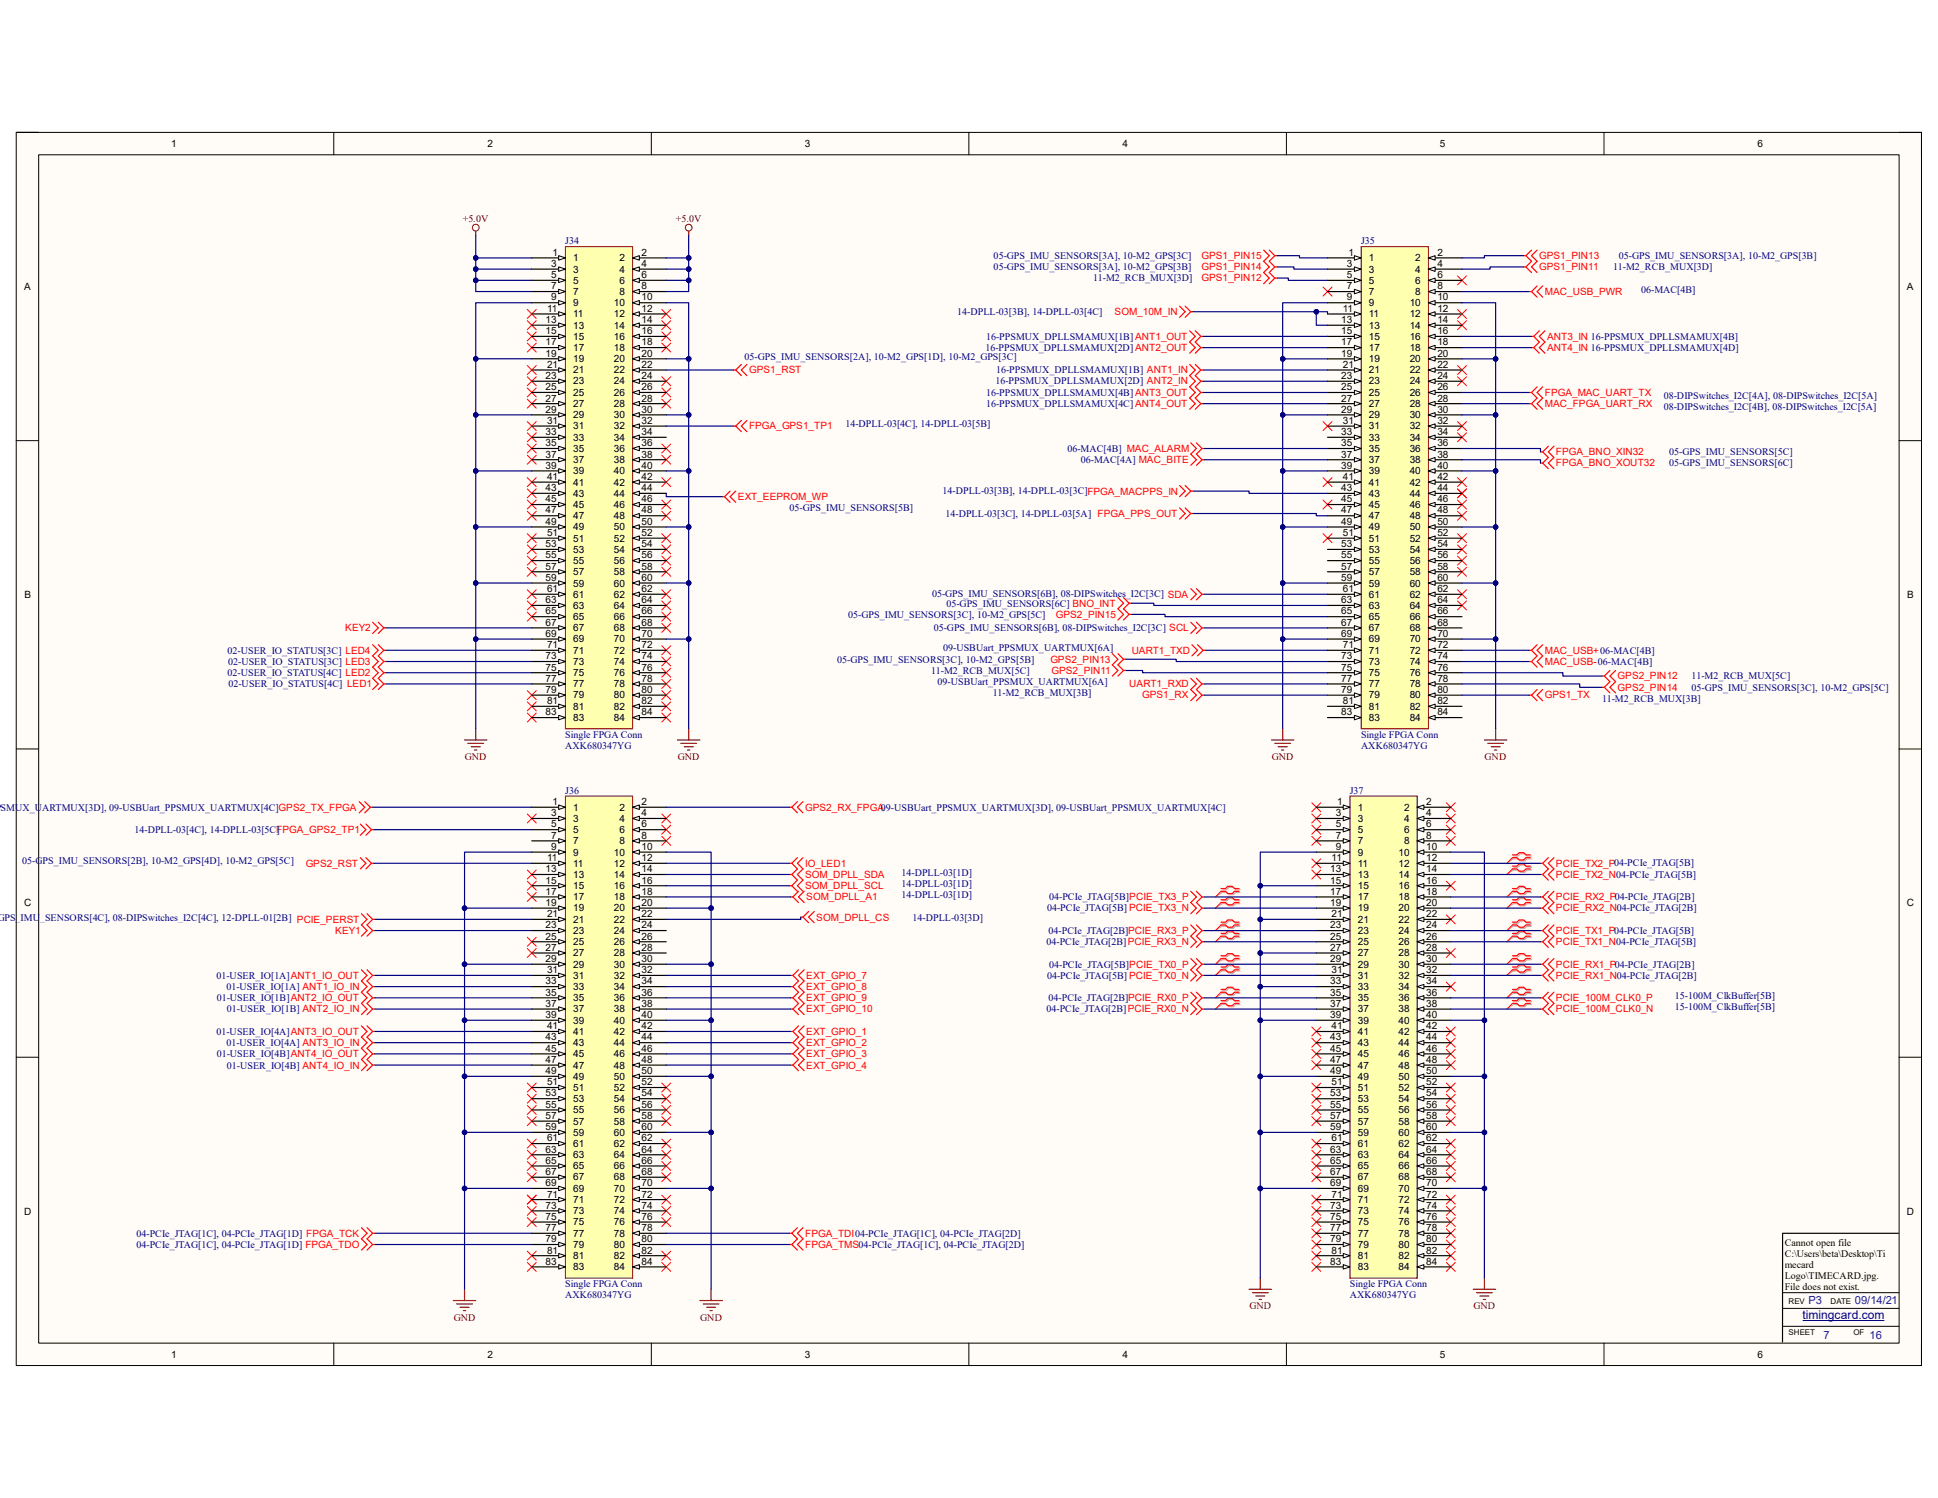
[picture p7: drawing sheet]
<svg xmlns="http://www.w3.org/2000/svg" width="279mm" height="216mm" viewBox="0 0 279 216" stroke-linecap="round" stroke-linejoin="round" font-family="sans-serif">
<defs><g id="words">
<text font-size="1.7" fill="#000080" x="259.9" y="190.1">timingcard.com</text>
<g font-size="1.6" fill="#00f">
<text x="260.7" y="188">P3</text>
<text x="267.4" y="188">09/14/21</text>
<text x="262.9" y="193">7</text>
<text x="269.5" y="193">16</text>
</g>
<g font-size="1.4">
<text x="24.7" y="21.2">1</text>
<text x="70.3" y="21.2">2</text>
<text x="116" y="21.2">3</text>
<text x="161.8" y="21.2">4</text>
<text x="207.6" y="21.2">5</text>
<text x="253.4" y="21.2">6</text>
<text x="3.5" y="41.8">A</text>
<text x="79.5" y="38.5">3</text>
<text x="79.5" y="40.1">5</text>
<text x="79.5" y="41.7">7</text>
<text x="79.7" y="36.9">1</text>
<text x="82.6" y="37.7">1</text>
<text x="82.6" y="39.3">3</text>
<text x="82.6" y="40.9">5</text>
<text x="89.3" y="37.7">2</text>
<text x="89.3" y="39.3">4</text>
<text x="89.3" y="40.9">6</text>
<text x="92.5" y="36.9">2</text>
<text x="92.5" y="38.5">4</text>
<text x="92.5" y="40.1">6</text>
<text x="92.5" y="41.7">8</text>
<text x="194.2" y="38.5">3</text>
<text x="194.2" y="40.1">5</text>
<text x="194.2" y="41.7">7</text>
<text x="194.4" y="36.9">1</text>
<text x="197.4" y="37.7">1</text>
<text x="197.4" y="39.3">3</text>
<text x="197.4" y="40.9">5</text>
<text x="204" y="37.7">2</text>
<text x="204" y="39.3">4</text>
<text x="204" y="40.9">6</text>
<text x="207.2" y="36.9">2</text>
<text x="207.2" y="38.5">4</text>
<text x="207.2" y="40.1">6</text>
<text x="207.2" y="41.7">8</text>
<text x="274.9" y="41.8">A</text>
<text x="78.7" y="46.6">13</text>
<text x="78.9" y="44.9">11</text>
<text x="79.5" y="43.3">9</text>
<text x="82.6" y="42.5">7</text>
<text x="82.6" y="44.1">9</text>
<text x="82.6" y="45.7">11</text>
<text x="82.6" y="47.4">13</text>
<text x="88.5" y="44.1">10</text>
<text x="88.5" y="45.7">12</text>
<text x="88.5" y="47.4">14</text>
<text x="89.3" y="42.5">8</text>
<text x="92.5" y="43.3">10</text>
<text x="92.5" y="44.9">12</text>
<text x="92.5" y="46.6">14</text>
<text x="193.4" y="46.6">13</text>
<text x="193.6" y="44.9">11</text>
<text x="194.2" y="43.3">9</text>
<text x="197.4" y="42.5">7</text>
<text x="197.4" y="44.1">9</text>
<text x="197.4" y="45.7">11</text>
<text x="197.4" y="47.4">13</text>
<text x="203.2" y="44.1">10</text>
<text x="203.2" y="45.7">12</text>
<text x="203.2" y="47.4">14</text>
<text x="204" y="42.5">8</text>
<text x="207.2" y="43.3">10</text>
<text x="207.2" y="44.9">12</text>
<text x="207.2" y="46.6">14</text>
<text x="78.7" y="48.2">15</text>
<text x="78.7" y="49.8">17</text>
<text x="78.7" y="51.4">19</text>
<text x="78.9" y="53">21</text>
<text x="82.6" y="49">15</text>
<text x="82.6" y="50.6">17</text>
<text x="82.6" y="52.2">19</text>
<text x="82.6" y="53.8">21</text>
<text x="88.5" y="49">16</text>
<text x="88.5" y="50.6">18</text>
<text x="88.5" y="52.2">20</text>
<text x="88.5" y="53.8">22</text>
<text x="92.5" y="48.2">16</text>
<text x="92.5" y="49.8">18</text>
<text x="92.5" y="51.4">20</text>
<text x="92.5" y="53">22</text>
<text x="193.4" y="48.2">15</text>
<text x="193.4" y="49.8">17</text>
<text x="193.4" y="51.4">19</text>
<text x="193.6" y="53">21</text>
<text x="197.4" y="49">15</text>
<text x="197.4" y="50.6">17</text>
<text x="197.4" y="52.2">19</text>
<text x="197.4" y="53.8">21</text>
<text x="203.2" y="49">16</text>
<text x="203.2" y="50.6">18</text>
<text x="203.2" y="52.2">20</text>
<text x="203.2" y="53.8">22</text>
<text x="207.2" y="48.2">16</text>
<text x="207.2" y="49.8">18</text>
<text x="207.2" y="51.4">20</text>
<text x="207.2" y="53">22</text>
<text x="78.7" y="54.6">23</text>
<text x="78.7" y="56.3">25</text>
<text x="78.7" y="57.9">27</text>
<text x="78.7" y="59.5">29</text>
<text x="82.6" y="55.4">23</text>
<text x="82.6" y="57.1">25</text>
<text x="82.6" y="58.7">27</text>
<text x="88.5" y="55.4">24</text>
<text x="88.5" y="57.1">26</text>
<text x="88.5" y="58.7">28</text>
<text x="92.5" y="54.6">24</text>
<text x="92.5" y="56.3">26</text>
<text x="92.5" y="57.9">28</text>
<text x="92.5" y="59.5">30</text>
<text x="193.4" y="54.6">23</text>
<text x="193.4" y="56.3">25</text>
<text x="193.4" y="57.9">27</text>
<text x="193.4" y="59.5">29</text>
<text x="197.4" y="55.4">23</text>
<text x="197.4" y="57.1">25</text>
<text x="197.4" y="58.7">27</text>
<text x="203.2" y="55.4">24</text>
<text x="203.2" y="57.1">26</text>
<text x="203.2" y="58.7">28</text>
<text x="207.2" y="54.6">24</text>
<text x="207.2" y="56.3">26</text>
<text x="207.2" y="57.9">28</text>
<text x="207.2" y="59.5">30</text>
<text x="78.7" y="62.7">33</text>
<text x="78.7" y="64.3">35</text>
<text x="78.7" y="66">37</text>
<text x="78.9" y="61.1">31</text>
<text x="82.6" y="60.3">29</text>
<text x="82.6" y="61.9">31</text>
<text x="82.6" y="63.5">33</text>
<text x="82.6" y="65.2">35</text>
<text x="88.5" y="60.3">30</text>
<text x="88.5" y="61.9">32</text>
<text x="88.5" y="63.5">34</text>
<text x="88.5" y="65.2">36</text>
<text x="92.5" y="61.1">32</text>
<text x="92.5" y="62.7">34</text>
<text x="92.5" y="64.3">36</text>
<text x="92.5" y="66">38</text>
<text x="193.4" y="62.7">33</text>
<text x="193.4" y="64.3">35</text>
<text x="193.4" y="66">37</text>
<text x="193.6" y="61.1">31</text>
<text x="197.4" y="60.3">29</text>
<text x="197.4" y="61.9">31</text>
<text x="197.4" y="63.5">33</text>
<text x="197.4" y="65.2">35</text>
<text x="203.2" y="60.3">30</text>
<text x="203.2" y="61.9">32</text>
<text x="203.2" y="63.5">34</text>
<text x="203.2" y="65.2">36</text>
<text x="207.2" y="61.1">32</text>
<text x="207.2" y="62.7">34</text>
<text x="207.2" y="64.3">36</text>
<text x="207.2" y="66">38</text>
<text x="78.7" y="67.6">39</text>
<text x="78.7" y="70.8">43</text>
<text x="78.9" y="69.2">41</text>
<text x="82.6" y="66.8">37</text>
<text x="82.6" y="68.4">39</text>
<text x="82.6" y="70">41</text>
<text x="82.6" y="71.6">43</text>
<text x="88.5" y="66.8">38</text>
<text x="88.5" y="68.4">40</text>
<text x="88.5" y="70">42</text>
<text x="88.5" y="71.6">44</text>
<text x="92.5" y="67.6">40</text>
<text x="92.5" y="69.2">42</text>
<text x="92.5" y="70.8">44</text>
<text x="193.4" y="67.6">39</text>
<text x="193.4" y="70.8">43</text>
<text x="193.6" y="69.2">41</text>
<text x="197.4" y="66.8">37</text>
<text x="197.4" y="68.4">39</text>
<text x="197.4" y="70">41</text>
<text x="197.4" y="71.6">43</text>
<text x="203.2" y="66.8">38</text>
<text x="203.2" y="68.4">40</text>
<text x="203.2" y="70">42</text>
<text x="203.2" y="71.6">44</text>
<text x="207.2" y="67.6">40</text>
<text x="207.2" y="69.2">42</text>
<text x="207.2" y="70.8">44</text>
<text x="78.7" y="72.4">45</text>
<text x="78.7" y="74">47</text>
<text x="78.7" y="75.6">49</text>
<text x="78.9" y="77.3">51</text>
<text x="82.6" y="73.2">45</text>
<text x="82.6" y="74.8">47</text>
<text x="82.6" y="76.5">49</text>
<text x="88.5" y="73.2">46</text>
<text x="88.5" y="74.8">48</text>
<text x="88.5" y="76.5">50</text>
<text x="92.5" y="72.4">46</text>
<text x="92.5" y="74">48</text>
<text x="92.5" y="75.6">50</text>
<text x="92.5" y="77.3">52</text>
<text x="193.4" y="72.4">45</text>
<text x="193.4" y="74">47</text>
<text x="193.4" y="75.6">49</text>
<text x="193.6" y="77.3">51</text>
<text x="197.4" y="73.2">45</text>
<text x="197.4" y="74.8">47</text>
<text x="197.4" y="76.5">49</text>
<text x="203.2" y="73.2">46</text>
<text x="203.2" y="74.8">48</text>
<text x="203.2" y="76.5">50</text>
<text x="207.2" y="72.4">46</text>
<text x="207.2" y="74">48</text>
<text x="207.2" y="75.6">50</text>
<text x="207.2" y="77.3">52</text>
<text x="78.7" y="78.9">53</text>
<text x="78.7" y="80.5">55</text>
<text x="78.7" y="82.1">57</text>
<text x="78.7" y="83.7">59</text>
<text x="82.6" y="78.1">51</text>
<text x="82.6" y="79.7">53</text>
<text x="82.6" y="81.3">55</text>
<text x="82.6" y="82.9">57</text>
<text x="88.5" y="78.1">52</text>
<text x="88.5" y="79.7">54</text>
<text x="88.5" y="81.3">56</text>
<text x="88.5" y="82.9">58</text>
<text x="92.5" y="78.9">54</text>
<text x="92.5" y="80.5">56</text>
<text x="92.5" y="82.1">58</text>
<text x="92.5" y="83.7">60</text>
<text x="193.4" y="78.9">53</text>
<text x="193.4" y="80.5">55</text>
<text x="193.4" y="82.1">57</text>
<text x="193.4" y="83.7">59</text>
<text x="197.4" y="78.1">51</text>
<text x="197.4" y="79.7">53</text>
<text x="197.4" y="81.3">55</text>
<text x="197.4" y="82.9">57</text>
<text x="203.2" y="78.1">52</text>
<text x="203.2" y="79.7">54</text>
<text x="203.2" y="81.3">56</text>
<text x="203.2" y="82.9">58</text>
<text x="207.2" y="78.9">54</text>
<text x="207.2" y="80.5">56</text>
<text x="207.2" y="82.1">58</text>
<text x="207.2" y="83.7">60</text>
<text x="3.5" y="86.2">B</text>
<text x="78.7" y="87">63</text>
<text x="78.7" y="88.6">65</text>
<text x="78.9" y="85.3">61</text>
<text x="82.6" y="84.5">59</text>
<text x="82.6" y="86.1">61</text>
<text x="82.6" y="87.8">63</text>
<text x="82.6" y="89.4">65</text>
<text x="88.5" y="84.5">60</text>
<text x="88.5" y="86.1">62</text>
<text x="88.5" y="87.8">64</text>
<text x="88.5" y="89.4">66</text>
<text x="92.5" y="85.3">62</text>
<text x="92.5" y="87">64</text>
<text x="92.5" y="88.6">66</text>
<text x="193.4" y="87">63</text>
<text x="193.4" y="88.6">65</text>
<text x="193.6" y="85.3">61</text>
<text x="197.4" y="84.5">59</text>
<text x="197.4" y="86.1">61</text>
<text x="197.4" y="87.8">63</text>
<text x="197.4" y="89.4">65</text>
<text x="203.2" y="84.5">60</text>
<text x="203.2" y="86.1">62</text>
<text x="203.2" y="87.8">64</text>
<text x="203.2" y="89.4">66</text>
<text x="207.2" y="85.3">62</text>
<text x="207.2" y="87">64</text>
<text x="207.2" y="88.6">66</text>
<text x="275" y="86.2">B</text>
<text x="78.7" y="90.2">67</text>
<text x="78.7" y="91.8">69</text>
<text x="78.7" y="95">73</text>
<text x="78.9" y="93.4">71</text>
<text x="82.6" y="91">67</text>
<text x="82.6" y="92.6">69</text>
<text x="82.6" y="94.2">71</text>
<text x="82.6" y="95.8">73</text>
<text x="88.5" y="91">68</text>
<text x="88.5" y="92.6">70</text>
<text x="88.5" y="94.2">72</text>
<text x="88.5" y="95.8">74</text>
<text x="92.5" y="90.2">68</text>
<text x="92.5" y="91.8">70</text>
<text x="92.5" y="93.4">72</text>
<text x="92.5" y="95">74</text>
<text x="193.4" y="90.2">67</text>
<text x="193.4" y="91.8">69</text>
<text x="193.4" y="95">73</text>
<text x="193.6" y="93.4">71</text>
<text x="197.4" y="91">67</text>
<text x="197.4" y="92.6">69</text>
<text x="197.4" y="94.2">71</text>
<text x="197.4" y="95.8">73</text>
<text x="203.2" y="91">68</text>
<text x="203.2" y="92.6">70</text>
<text x="203.2" y="94.2">72</text>
<text x="203.2" y="95.8">74</text>
<text x="207.2" y="90.2">68</text>
<text x="207.2" y="91.8">70</text>
<text x="207.2" y="93.4">72</text>
<text x="207.2" y="95">74</text>
<text x="78.7" y="96.6">75</text>
<text x="78.7" y="98.3">77</text>
<text x="78.7" y="99.9">79</text>
<text x="78.9" y="101.5">81</text>
<text x="82.6" y="97.5">75</text>
<text x="82.6" y="99.1">77</text>
<text x="82.6" y="100.7">79</text>
<text x="88.5" y="97.5">76</text>
<text x="88.5" y="99.1">78</text>
<text x="88.5" y="100.7">80</text>
<text x="92.5" y="96.6">76</text>
<text x="92.5" y="98.3">78</text>
<text x="92.5" y="99.9">80</text>
<text x="92.5" y="101.5">82</text>
<text x="193.4" y="96.6">75</text>
<text x="193.4" y="98.3">77</text>
<text x="193.4" y="99.9">79</text>
<text x="193.6" y="101.5">81</text>
<text x="197.4" y="97.5">75</text>
<text x="197.4" y="99.1">77</text>
<text x="197.4" y="100.7">79</text>
<text x="203.2" y="97.5">76</text>
<text x="203.2" y="99.1">78</text>
<text x="203.2" y="100.7">80</text>
<text x="207.2" y="96.6">76</text>
<text x="207.2" y="98.3">78</text>
<text x="207.2" y="99.9">80</text>
<text x="207.2" y="101.5">82</text>
<text x="78.7" y="103.1">83</text>
<text x="82.6" y="102.3">81</text>
<text x="82.6" y="103.9">83</text>
<text x="88.5" y="102.3">82</text>
<text x="88.5" y="103.9">84</text>
<text x="92.5" y="103.1">84</text>
<text x="193.4" y="103.1">83</text>
<text x="197.4" y="102.3">81</text>
<text x="197.4" y="103.9">83</text>
<text x="203.2" y="102.3">82</text>
<text x="203.2" y="103.9">84</text>
<text x="207.2" y="103.1">84</text>
<text x="79.5" y="117.6">3</text>
<text x="79.5" y="119.3">5</text>
<text x="79.7" y="116">1</text>
<text x="82.6" y="116.8">1</text>
<text x="82.6" y="118.4">3</text>
<text x="89.3" y="116.8">2</text>
<text x="89.3" y="118.4">4</text>
<text x="92.5" y="116">2</text>
<text x="92.5" y="117.6">4</text>
<text x="92.5" y="119.3">6</text>
<text x="192.6" y="117.6">3</text>
<text x="192.6" y="119.3">5</text>
<text x="192.8" y="116">1</text>
<text x="195.7" y="116.8">1</text>
<text x="195.7" y="118.4">3</text>
<text x="202.4" y="116.8">2</text>
<text x="202.4" y="118.4">4</text>
<text x="205.6" y="116">2</text>
<text x="205.6" y="117.6">4</text>
<text x="205.6" y="119.3">6</text>
<text x="78.7" y="125.7">13</text>
<text x="78.9" y="124.1">11</text>
<text x="79.5" y="120.9">7</text>
<text x="79.5" y="122.5">9</text>
<text x="82.6" y="120.1">5</text>
<text x="82.6" y="121.7">7</text>
<text x="82.6" y="123.3">9</text>
<text x="82.6" y="124.9">11</text>
<text x="88.5" y="123.3">10</text>
<text x="88.5" y="124.9">12</text>
<text x="89.3" y="120.1">6</text>
<text x="89.3" y="121.7">8</text>
<text x="92.5" y="120.9">8</text>
<text x="92.5" y="122.5">10</text>
<text x="92.5" y="124.1">12</text>
<text x="92.5" y="125.7">14</text>
<text x="191.8" y="125.7">13</text>
<text x="192" y="124.1">11</text>
<text x="192.6" y="120.9">7</text>
<text x="192.6" y="122.5">9</text>
<text x="195.7" y="120.1">5</text>
<text x="195.7" y="121.7">7</text>
<text x="195.7" y="123.3">9</text>
<text x="195.7" y="124.9">11</text>
<text x="201.6" y="123.3">10</text>
<text x="201.6" y="124.9">12</text>
<text x="202.4" y="120.1">6</text>
<text x="202.4" y="121.7">8</text>
<text x="205.6" y="120.9">8</text>
<text x="205.6" y="122.5">10</text>
<text x="205.6" y="124.1">12</text>
<text x="205.6" y="125.7">14</text>
<text x="3.5" y="130.6">C</text>
<text x="78.7" y="127.3">15</text>
<text x="78.7" y="128.9">17</text>
<text x="78.7" y="130.6">19</text>
<text x="82.6" y="126.5">13</text>
<text x="82.6" y="128.1">15</text>
<text x="82.6" y="129.8">17</text>
<text x="82.6" y="131.4">19</text>
<text x="88.5" y="126.5">14</text>
<text x="88.5" y="128.1">16</text>
<text x="88.5" y="129.8">18</text>
<text x="88.5" y="131.4">20</text>
<text x="92.5" y="127.3">16</text>
<text x="92.5" y="128.9">18</text>
<text x="92.5" y="130.6">20</text>
<text x="191.8" y="127.3">15</text>
<text x="191.8" y="128.9">17</text>
<text x="191.8" y="130.6">19</text>
<text x="195.7" y="126.5">13</text>
<text x="195.7" y="128.1">15</text>
<text x="195.7" y="129.8">17</text>
<text x="195.7" y="131.4">19</text>
<text x="201.6" y="126.5">14</text>
<text x="201.6" y="128.1">16</text>
<text x="201.6" y="129.8">18</text>
<text x="201.6" y="131.4">20</text>
<text x="205.6" y="127.3">16</text>
<text x="205.6" y="128.9">18</text>
<text x="205.6" y="130.6">20</text>
<text x="274.9" y="130.6">C</text>
<text x="78.7" y="133.8">23</text>
<text x="78.7" y="135.4">25</text>
<text x="78.7" y="137">27</text>
<text x="78.9" y="132.2">21</text>
<text x="82.6" y="133">21</text>
<text x="82.6" y="134.6">23</text>
<text x="82.6" y="136.2">25</text>
<text x="82.6" y="137.8">27</text>
<text x="88.5" y="133">22</text>
<text x="88.5" y="134.6">24</text>
<text x="88.5" y="136.2">26</text>
<text x="88.5" y="137.8">28</text>
<text x="92.5" y="132.2">22</text>
<text x="92.5" y="133.8">24</text>
<text x="92.5" y="135.4">26</text>
<text x="92.5" y="137">28</text>
<text x="191.8" y="133.8">23</text>
<text x="191.8" y="135.4">25</text>
<text x="191.8" y="137">27</text>
<text x="192" y="132.2">21</text>
<text x="195.7" y="133">21</text>
<text x="195.7" y="134.6">23</text>
<text x="195.7" y="136.2">25</text>
<text x="195.7" y="137.8">27</text>
<text x="201.6" y="133">22</text>
<text x="201.6" y="134.6">24</text>
<text x="201.6" y="136.2">26</text>
<text x="201.6" y="137.8">28</text>
<text x="205.6" y="132.2">22</text>
<text x="205.6" y="133.8">24</text>
<text x="205.6" y="135.4">26</text>
<text x="205.6" y="137">28</text>
<text x="78.7" y="138.6">29</text>
<text x="78.7" y="141.9">33</text>
<text x="78.7" y="143.5">35</text>
<text x="78.9" y="140.3">31</text>
<text x="82.6" y="139.4">29</text>
<text x="82.6" y="141.1">31</text>
<text x="82.6" y="142.7">33</text>
<text x="88.5" y="139.4">30</text>
<text x="88.5" y="141.1">32</text>
<text x="88.5" y="142.7">34</text>
<text x="92.5" y="138.6">30</text>
<text x="92.5" y="140.3">32</text>
<text x="92.5" y="141.9">34</text>
<text x="92.5" y="143.5">36</text>
<text x="191.8" y="138.6">29</text>
<text x="191.8" y="141.9">33</text>
<text x="191.8" y="143.5">35</text>
<text x="192" y="140.3">31</text>
<text x="195.7" y="139.4">29</text>
<text x="195.7" y="141.1">31</text>
<text x="195.7" y="142.7">33</text>
<text x="201.6" y="139.4">30</text>
<text x="201.6" y="141.1">32</text>
<text x="201.6" y="142.7">34</text>
<text x="205.6" y="138.6">30</text>
<text x="205.6" y="140.3">32</text>
<text x="205.6" y="141.9">34</text>
<text x="205.6" y="143.5">36</text>
<text x="78.7" y="145.1">37</text>
<text x="78.7" y="146.7">39</text>
<text x="78.7" y="149.9">43</text>
<text x="78.9" y="148.3">41</text>
<text x="82.6" y="144.3">35</text>
<text x="82.6" y="145.9">37</text>
<text x="82.6" y="147.5">39</text>
<text x="82.6" y="149.1">41</text>
<text x="88.5" y="144.3">36</text>
<text x="88.5" y="145.9">38</text>
<text x="88.5" y="147.5">40</text>
<text x="88.5" y="149.1">42</text>
<text x="92.5" y="145.1">38</text>
<text x="92.5" y="146.7">40</text>
<text x="92.5" y="148.3">42</text>
<text x="92.5" y="149.9">44</text>
<text x="191.8" y="145.1">37</text>
<text x="191.8" y="146.7">39</text>
<text x="191.8" y="149.9">43</text>
<text x="192" y="148.3">41</text>
<text x="195.7" y="144.3">35</text>
<text x="195.7" y="145.9">37</text>
<text x="195.7" y="147.5">39</text>
<text x="195.7" y="149.1">41</text>
<text x="201.6" y="144.3">36</text>
<text x="201.6" y="145.9">38</text>
<text x="201.6" y="147.5">40</text>
<text x="201.6" y="149.1">42</text>
<text x="205.6" y="145.1">38</text>
<text x="205.6" y="146.7">40</text>
<text x="205.6" y="148.3">42</text>
<text x="205.6" y="149.9">44</text>
<text x="78.7" y="151.6">45</text>
<text x="78.7" y="153.2">47</text>
<text x="78.7" y="154.8">49</text>
<text x="82.6" y="150.7">43</text>
<text x="82.6" y="152.4">45</text>
<text x="82.6" y="154">47</text>
<text x="82.6" y="155.6">49</text>
<text x="88.5" y="150.7">44</text>
<text x="88.5" y="152.4">46</text>
<text x="88.5" y="154">48</text>
<text x="88.5" y="155.6">50</text>
<text x="92.5" y="151.6">46</text>
<text x="92.5" y="153.2">48</text>
<text x="92.5" y="154.8">50</text>
<text x="191.8" y="151.6">45</text>
<text x="191.8" y="153.2">47</text>
<text x="191.8" y="154.8">49</text>
<text x="195.7" y="150.7">43</text>
<text x="195.7" y="152.4">45</text>
<text x="195.7" y="154">47</text>
<text x="195.7" y="155.6">49</text>
<text x="201.6" y="150.7">44</text>
<text x="201.6" y="152.4">46</text>
<text x="201.6" y="154">48</text>
<text x="201.6" y="155.6">50</text>
<text x="205.6" y="151.6">46</text>
<text x="205.6" y="153.2">48</text>
<text x="205.6" y="154.8">50</text>
<text x="78.7" y="158">53</text>
<text x="78.7" y="159.6">55</text>
<text x="78.7" y="161.2">57</text>
<text x="78.9" y="156.4">51</text>
<text x="82.6" y="157.2">51</text>
<text x="82.6" y="158.8">53</text>
<text x="82.6" y="160.4">55</text>
<text x="88.5" y="157.2">52</text>
<text x="88.5" y="158.8">54</text>
<text x="88.5" y="160.4">56</text>
<text x="92.5" y="156.4">52</text>
<text x="92.5" y="158">54</text>
<text x="92.5" y="159.6">56</text>
<text x="92.5" y="161.2">58</text>
<text x="191.8" y="158">53</text>
<text x="191.8" y="159.6">55</text>
<text x="191.8" y="161.2">57</text>
<text x="192" y="156.4">51</text>
<text x="195.7" y="157.2">51</text>
<text x="195.7" y="158.8">53</text>
<text x="195.7" y="160.4">55</text>
<text x="201.6" y="157.2">52</text>
<text x="201.6" y="158.8">54</text>
<text x="201.6" y="160.4">56</text>
<text x="205.6" y="156.4">52</text>
<text x="205.6" y="158">54</text>
<text x="205.6" y="159.6">56</text>
<text x="205.6" y="161.2">58</text>
<text x="78.7" y="162.9">59</text>
<text x="78.7" y="166.1">63</text>
<text x="78.7" y="167.7">65</text>
<text x="78.9" y="164.5">61</text>
<text x="82.6" y="162.1">57</text>
<text x="82.6" y="163.7">59</text>
<text x="82.6" y="165.3">61</text>
<text x="82.6" y="166.9">63</text>
<text x="88.5" y="162.1">58</text>
<text x="88.5" y="163.7">60</text>
<text x="88.5" y="165.3">62</text>
<text x="88.5" y="166.9">64</text>
<text x="92.5" y="162.9">60</text>
<text x="92.5" y="164.5">62</text>
<text x="92.5" y="166.1">64</text>
<text x="92.5" y="167.7">66</text>
<text x="191.8" y="162.9">59</text>
<text x="191.8" y="166.1">63</text>
<text x="191.8" y="167.7">65</text>
<text x="192" y="164.5">61</text>
<text x="195.7" y="162.1">57</text>
<text x="195.7" y="163.7">59</text>
<text x="195.7" y="165.3">61</text>
<text x="195.7" y="166.9">63</text>
<text x="201.6" y="162.1">58</text>
<text x="201.6" y="163.7">60</text>
<text x="201.6" y="165.3">62</text>
<text x="201.6" y="166.9">64</text>
<text x="205.6" y="162.9">60</text>
<text x="205.6" y="164.5">62</text>
<text x="205.6" y="166.1">64</text>
<text x="205.6" y="167.7">66</text>
<text x="78.7" y="169.3">67</text>
<text x="78.7" y="171">69</text>
<text x="78.9" y="172.6">71</text>
<text x="82.6" y="168.5">65</text>
<text x="82.6" y="170.1">67</text>
<text x="82.6" y="171.8">69</text>
<text x="82.6" y="173.4">71</text>
<text x="88.5" y="168.5">66</text>
<text x="88.5" y="170.1">68</text>
<text x="88.5" y="171.8">70</text>
<text x="88.5" y="173.4">72</text>
<text x="92.5" y="169.3">68</text>
<text x="92.5" y="171">70</text>
<text x="92.5" y="172.6">72</text>
<text x="191.8" y="169.3">67</text>
<text x="191.8" y="171">69</text>
<text x="192" y="172.6">71</text>
<text x="195.7" y="168.5">65</text>
<text x="195.7" y="170.1">67</text>
<text x="195.7" y="171.8">69</text>
<text x="195.7" y="173.4">71</text>
<text x="201.6" y="168.5">66</text>
<text x="201.6" y="170.1">68</text>
<text x="201.6" y="171.8">70</text>
<text x="201.6" y="173.4">72</text>
<text x="205.6" y="169.3">68</text>
<text x="205.6" y="171">70</text>
<text x="205.6" y="172.6">72</text>
<text x="3.5" y="175.1">D</text>
<text x="78.7" y="174.2">73</text>
<text x="78.7" y="175.8">75</text>
<text x="78.7" y="177.4">77</text>
<text x="78.7" y="179">79</text>
<text x="82.6" y="175">73</text>
<text x="82.6" y="176.6">75</text>
<text x="82.6" y="178.2">77</text>
<text x="82.6" y="179.8">79</text>
<text x="88.5" y="175">74</text>
<text x="88.5" y="176.6">76</text>
<text x="88.5" y="178.2">78</text>
<text x="88.5" y="179.8">80</text>
<text x="92.5" y="174.2">74</text>
<text x="92.5" y="175.8">76</text>
<text x="92.5" y="177.4">78</text>
<text x="92.5" y="179">80</text>
<text x="191.8" y="174.2">73</text>
<text x="191.8" y="175.8">75</text>
<text x="191.8" y="177.4">77</text>
<text x="191.8" y="179">79</text>
<text x="195.7" y="175">73</text>
<text x="195.7" y="176.6">75</text>
<text x="195.7" y="178.2">77</text>
<text x="195.7" y="179.8">79</text>
<text x="201.6" y="175">74</text>
<text x="201.6" y="176.6">76</text>
<text x="201.6" y="178.2">78</text>
<text x="201.6" y="179.8">80</text>
<text x="205.6" y="174.2">74</text>
<text x="205.6" y="175.8">76</text>
<text x="205.6" y="177.4">78</text>
<text x="205.6" y="179">80</text>
<text x="257.3" y="179.5">Cannot open file</text>
<text x="274.9" y="175.1">D</text>
<text x="78.7" y="182.3">83</text>
<text x="78.9" y="180.7">81</text>
<text x="82.6" y="181.5">81</text>
<text x="82.6" y="183.1">83</text>
<text x="88.5" y="181.5">82</text>
<text x="88.5" y="183.1">84</text>
<text x="92.5" y="180.7">82</text>
<text x="92.5" y="182.3">84</text>
<text x="191.8" y="182.3">83</text>
<text x="192" y="180.7">81</text>
<text x="195.7" y="181.5">81</text>
<text x="195.7" y="183.1">83</text>
<text x="201.6" y="181.5">82</text>
<text x="201.6" y="183.1">84</text>
<text x="205.6" y="180.7">82</text>
<text x="205.6" y="182.3">84</text>
<text x="257.3" y="181.1">C:\Users\beta\Desktop\Ti</text>
<text x="257.3" y="182.8">mecard</text>
<text x="257.3" y="184.4">Logo\TIMECARD.jpg.</text>
<text x="257.3" y="186">File does not exist.</text>
<text x="24.7" y="195.7">1</text>
<text x="70.3" y="195.7">2</text>
<text x="116" y="195.7">3</text>
<text x="161.8" y="195.7">4</text>
<text x="207.6" y="195.7">5</text>
<text x="253.4" y="195.7">6</text>
</g>
<g font-size="1.4" fill="#800000">
<text x="66.7" y="32">+5.0V</text>
<text x="97.5" y="32">+5.0V</text>
<text x="67" y="109.6">GND</text>
<text x="97.7" y="109.6">GND</text>
<text x="183.3" y="109.6">GND</text>
<text x="214" y="109.6">GND</text>
<text x="65.4" y="190.3">GND</text>
<text x="101" y="190.3">GND</text>
<text x="180.1" y="188.7">GND</text>
<text x="212.4" y="188.7">GND</text>
</g>
<g font-size="1.4" fill="#000080">
<text x="81.5" y="35.2">J34</text>
<text x="196.2" y="35.2">J35</text>
<text x="143.3" y="37.3">05-GPS_IMU_SENSORS[3A], 10-M2_GPS[3C]</text>
<text x="143.3" y="38.9">05-GPS_IMU_SENSORS[3A], 10-M2_GPS[3B]</text>
<text x="157.6" y="40.6">11-M2_RCB_MUX[3D]</text>
<text x="232.6" y="38.9">11-M2_RCB_MUX[3D]</text>
<text x="233.4" y="37.3">05-GPS_IMU_SENSORS[3A], 10-M2_GPS[3B]</text>
<text x="138" y="45.4">14-DPLL-03[3B], 14-DPLL-03[4C]</text>
<text x="236.6" y="42.2">06-MAC[4B]</text>
<text x="107.4" y="51.9">05-GPS_IMU_SENSORS[2A], 10-M2_GPS[1D], 10-M2_GPS[3C]</text>
<text x="142.1" y="50.6">16-PPSMUX_DPLLSMAMUX[2D] ANT2_OUT</text>
<text x="142.2" y="49">16-PPSMUX_DPLLSMAMUX[1B] ANT1_OUT</text>
<text x="143.6" y="53.8">16-PPSMUX_DPLLSMAMUX[1B] ANT1_IN</text>
<text x="142.2" y="57">16-PPSMUX_DPLLSMAMUX[4B] ANT3_OUT</text>
<text x="142.2" y="58.7">16-PPSMUX_DPLLSMAMUX[4C] ANT4_OUT</text>
<text x="143.5" y="55.4">16-PPSMUX_DPLLSMAMUX[2D] ANT2_IN</text>
<text x="239.9" y="59.1">08-DIPSwitches_I2C[4B], 08-DIPSwitches_I2C[5A]</text>
<text x="239.9" y="57.5">08-DIPSwitches_I2C[4A], 08-DIPSwitches_I2C[5A]</text>
<text x="121.9" y="61.6">14-DPLL-03[4C], 14-DPLL-03[5B]</text>
<text x="153.9" y="65.1">06-MAC[4B] MAC_ALARM</text>
<text x="240.7" y="65.6">05-GPS_IMU_SENSORS[5C]</text>
<text x="135.9" y="71.2">14-DPLL-03[3B], 14-DPLL-03[3C]FPGA_MACPPS_IN</text>
<text x="155.8" y="66.7">06-MAC[4A] MAC_BITE</text>
<text x="240.7" y="67.2">05-GPS_IMU_SENSORS[6C]</text>
<text x="113.8" y="73.7">05-GPS_IMU_SENSORS[5B]</text>
<text x="136.3" y="74.5">14-DPLL-03[3C], 14-DPLL-03[5A] FPGA_PPS_OUT</text>
<text x="122.3" y="89">05-GPS_IMU_SENSORS[3C], 10-M2_GPS[5C]</text>
<text x="134.4" y="86.1">05-GPS_IMU_SENSORS[6B], 08-DIPSwitches_I2C[3C] SDA</text>
<text x="136.4" y="87.4">05-GPS_IMU_SENSORS[6C] BNO_INT</text>
<text x="32.8" y="94.2">02-USER_IO_STATUS[3C] LED4</text>
<text x="32.9" y="95.8">02-USER_IO_STATUS[3C] LED3</text>
<text x="120.7" y="95.5">05-GPS_IMU_SENSORS[3C], 10-M2_GPS[5B]</text>
<text x="134.6" y="91">05-GPS_IMU_SENSORS[6B], 08-DIPSwitches_I2C[3C] SCL</text>
<text x="136" y="93.9">09-USBUart_PPSMUX_UARTMUX[6A]</text>
<text x="32.8" y="97.5">02-USER_IO_STATUS[4C] LED2</text>
<text x="32.9" y="99.1">02-USER_IO_STATUS[4C] LED1</text>
<text x="134.2" y="97.1">11-M2_RCB_MUX[5C]</text>
<text x="135.2" y="98.7">09-USBUart_PPSMUX_UARTMUX[6A]</text>
<text x="143.1" y="100.3">11-M2_RCB_MUX[3B]</text>
<text x="231" y="101.1">11-M2_RCB_MUX[3B]</text>
<text x="243.9" y="97.9">11-M2_RCB_MUX[5C]</text>
<text x="243.9" y="99.5">05-GPS_IMU_SENSORS[3C], 10-M2_GPS[5C]</text>
<text x="81.5" y="107.9">AXK680347YG</text>
<text x="81.5" y="106.3">Single FPGA Conn</text>
<text x="196.2" y="107.9">AXK680347YG</text>
<text x="196.2" y="106.3">Single FPGA Conn</text>
<text x="-.7" y="116.8">PSMUX_UARTMUX[3D], 09-USBUart_PPSMUX_UARTMUX[4C]GPS2_TX_FPGA</text>
<text x="81.5" y="114.4">J36</text>
<text x="194.6" y="114.4">J37</text>
<text x="3.2" y="124.6">05-GPS_IMU_SENSORS[2B], 10-M2_GPS[4D], 10-M2_GPS[5C]</text>
<text x="19.4" y="120.1">14-DPLL-03[4C], 14-DPLL-03[5C]FPGA_GPS2_TP1</text>
<text x="130" y="126.2">14-DPLL-03[1D]</text>
<text x="130" y="127.8">14-DPLL-03[1D]</text>
<text x="130" y="129.4">14-DPLL-03[1D]</text>
<text x="151" y="131.4">04-PCIe_JTAG[5B] PCIE_TX3_N</text>
<text x="151.3" y="129.8">04-PCIe_JTAG[5B]PCIE_TX3_P</text>
<text x="-.8" y="132.7">-GPS_IMU_SENSORS[4C], 08-DIPSwitches_I2C[4C], 12-DPLL-01[2B] PCIE_PERST</text>
<text x="131.6" y="132.7">14-DPLL-03[3D]</text>
<text x="150.9" y="136.2">04-PCIe_JTAG[2B]PCIE_RX3_N</text>
<text x="151.2" y="134.6">04-PCIe_JTAG[2B]PCIE_RX3_P</text>
<text x="31.2" y="141.1">01-USER_IO[1A]ANT1_IO_OUT</text>
<text x="32.6" y="142.7">01-USER_IO[1A] ANT1_IO_IN</text>
<text x="151" y="141.1">04-PCIe_JTAG[5B] PCIE_TX0_N</text>
<text x="151.3" y="139.4">04-PCIe_JTAG[5B]PCIE_TX0_P</text>
<text x="241.5" y="144">15-100M_ClkBuffer[5B]</text>
<text x="31.2" y="149.1">01-USER_IO[4A]ANT3_IO_OUT</text>
<text x="31.2" y="144.3">01-USER_IO[1B]ANT2_IO_OUT</text>
<text x="32.7" y="145.9">01-USER_IO[1B] ANT2_IO_IN</text>
<text x="150.9" y="145.9">04-PCIe_JTAG[2B]PCIE_RX0_N</text>
<text x="151.2" y="144.3">04-PCIe_JTAG[2B]PCIE_RX0_P</text>
<text x="241.5" y="145.6">15-100M_ClkBuffer[5B]</text>
<text x="31.2" y="152.4">01-USER_IO[4B]ANT4_IO_OUT</text>
<text x="32.6" y="150.7">01-USER_IO[4A] ANT3_IO_IN</text>
<text x="32.7" y="154">01-USER_IO[4B] ANT4_IO_IN</text>
<text x="19.7" y="178.2">04-PCIe_JTAG[1C], 04-PCIe_JTAG[1D] FPGA_TCK</text>
<text x="19.7" y="179.8">04-PCIe_JTAG[1C], 04-PCIe_JTAG[1D] FPGA_TDO</text>
<text x="81.5" y="185.5">Single FPGA Conn</text>
<text x="194.6" y="185.5">Single FPGA Conn</text>
<text x="81.5" y="187.1">AXK680347YG</text>
<text x="194.6" y="187.1">AXK680347YG</text>
</g>
<g font-size="1.4" fill="#f00">
<text x="173.2" y="37.3">GPS1_PIN15</text>
<text x="173.2" y="38.9">GPS1_PIN14</text>
<text x="173.2" y="40.6">GPS1_PIN12</text>
<text x="221.9" y="37.3">GPS1_PIN13</text>
<text x="221.9" y="38.9">GPS1_PIN11</text>
<text x="160.7" y="45.4">SOM_10M_IN</text>
<text x="222.7" y="42.5">MAC_USB_PWR</text>
<text x="108" y="53.8">GPS1_RST</text>
<text x="223.1" y="49">ANT3_IN 16-PPSMUX_DPLLSMAMUX[4B]</text>
<text x="223.1" y="50.6">ANT4_IN 16-PPSMUX_DPLLSMAMUX[4D]</text>
<text x="222.7" y="58.7">MAC_FPGA_UART_RX</text>
<text x="222.7" y="57.1">FPGA_MAC_UART_TX</text>
<text x="108" y="61.9">FPGA_GPS1_TP1</text>
<text x="224.3" y="65.6">FPGA_BNO_XIN32</text>
<text x="224.3" y="67.2">FPGA_BNO_XOUT32</text>
<text x="106.4" y="72.1">EXT_EEPROM_WP</text>
<text x="152.2" y="89">GPS2_PIN15</text>
<text x="49.8" y="91">KEY2</text>
<text x="151.4" y="95.5">GPS2_PIN13</text>
<text x="163.2" y="94.2">UART1_TXD</text>
<text x="222.7" y="94.2">MAC_USB+06-MAC[4B]</text>
<text x="222.7" y="95.8">MAC_USB-06-MAC[4B]</text>
<text x="151.6" y="97.1">GPS2_PIN11</text>
<text x="162.8" y="99.1">UART1_RXD</text>
<text x="164.7" y="100.7">GPS1_RX</text>
<text x="222.7" y="100.7">GPS1_TX</text>
<text x="233.2" y="97.9">GPS2_PIN12</text>
<text x="233.2" y="99.5">GPS2_PIN14</text>
<text x="116.1" y="116.8">GPS2_RX_FPGA09-USBUart_PPSMUX_UARTMUX[3D], 09-USBUart_PPSMUX_UARTMUX[4C]</text>
<text x="44.1" y="124.9">GPS2_RST</text>
<text x="116.1" y="124.9">IO_LED1</text>
<text x="224.3" y="124.9">PCIE_TX2_P04-PCIe_JTAG[5B]</text>
<text x="116.1" y="126.5">SOM_DPLL_SDA</text>
<text x="116.1" y="128.1">SOM_DPLL_SCL</text>
<text x="116.2" y="129.8">SOM_DPLL_A1</text>
<text x="224.3" y="126.5">PCIE_TX2_N04-PCIe_JTAG[5B]</text>
<text x="224.3" y="129.8">PCIE_RX2_P04-PCIe_JTAG[2B]</text>
<text x="224.3" y="131.4">PCIE_RX2_N04-PCIe_JTAG[2B]</text>
<text x="48.3" y="134.6">KEY1</text>
<text x="117.7" y="132.7">SOM_DPLL_CS</text>
<text x="224.3" y="134.6">PCIE_TX1_P04-PCIe_JTAG[5B]</text>
<text x="224.3" y="136.2">PCIE_TX1_N04-PCIe_JTAG[5B]</text>
<text x="116.2" y="141.1">EXT_GPIO_7</text>
<text x="116.2" y="142.7">EXT_GPIO_8</text>
<text x="224.3" y="139.4">PCIE_RX1_P04-PCIe_JTAG[2B]</text>
<text x="224.3" y="141.1">PCIE_RX1_N04-PCIe_JTAG[2B]</text>
<text x="116.2" y="144.3">EXT_GPIO_9</text>
<text x="116.2" y="145.9">EXT_GPIO_10</text>
<text x="116.2" y="149.1">EXT_GPIO_1</text>
<text x="224.3" y="144.3">PCIE_100M_CLK0_P</text>
<text x="224.3" y="145.9">PCIE_100M_CLK0_N</text>
<text x="116.2" y="150.7">EXT_GPIO_2</text>
<text x="116.2" y="152.4">EXT_GPIO_3</text>
<text x="116.2" y="154">EXT_GPIO_4</text>
<text x="116.1" y="178.2">FPGA_TDI04-PCIe_JTAG[1C], 04-PCIe_JTAG[2D]</text>
<text x="116.1" y="179.8">FPGA_TMS04-PCIe_JTAG[1C], 04-PCIe_JTAG[2D]</text>
</g>
<g font-size="1.1">
<text x="257.9" y="188">REV</text>
<text x="263.9" y="188">DATE</text>
<text x="257.9" y="192.4">SHEET</text>
<text x="267.2" y="192.4">OF</text>
</g>
</g></defs>
<path d="M2.3 19.1h274.7v177.7h-274.7z" fill-rule="evenodd" fill="#fffcf8"/>
<path d="M2.3 19.1h274.7v177.7h-274.7z" fill="none" stroke="#000" stroke-width=".14"/>
<path d="M5.6 22.3h268.2v171.3h-268.2z" fill-rule="evenodd" fill="#fffcf8"/>
<g fill="none" stroke="#000" stroke-width=".14">
<path d="M2.3 19.1h3.3M48.1 19.1v3.2M93.9 19.1v3.2M139.7 19.1v3.2M185.5 19.1v3.2M231.2 19.1v3.2M273.8 19.1h3.2v3.2M5.6 22.3h268.2v171.3h-268.2zM2.3 63.5h3.3M273.8 63.5h3.2M2.3 107.9h3.3M273.8 107.9h3.2"/>
<path d="M2.3 152.4h3.3M273.8 152.4h3.2M48.1 193.6v3.2M93.9 193.6v3.2M139.7 193.6v3.2M185.5 193.6v3.2M231.2 193.6v3.2M257 191.2h16.8M257 188.6h16.8M257 186.3h16.8M277 193.6v3.2"/>
</g>
<path d="M259.9 190.3h11.8" fill="none" stroke="#000080" stroke-width=".14"/>
<path d="M257 177.7h16.7M257 177.8v15.6" fill="none" stroke="#000" stroke-width=".17"/>
<g fill="none" stroke="#800000" stroke-width=".14">
<circle cx="68.6" cy="32.8" r=".48"/>
<circle cx="99.3" cy="32.8" r=".48"/>
</g>
<g fill="none" stroke="#800000" stroke-width=".17">
<path d="M68.6 33.3v.6M99.3 33.3v.6M67 106.6h3.2M67.5 107.1h2.2M67.9 107.6h1.3M68.4 108.1h.3M68.6 105v1.6M97.7 106.6h3.2M98.2 107.1h2.2M98.6 107.6h1.3M99.1 108.1h.3M99.3 105v1.6"/>
<path d="M183.3 106.6h3.2M183.8 107.1h2.3M184.3 107.6h1.3M184.8 108.1h.3M184.9 105v1.6M214 106.6h3.2M214.5 107.1h2.3M215 107.6h1.3M215.5 108.1h.3M215.6 105v1.6M65.4 187.4h3.2M65.8 187.9h2.3"/>
<path d="M66.3 188.4h1.3M66.8 188.9h.3M67 185.8v1.6M100.9 187.4h3.2M101.4 187.9h2.3M101.9 188.4h1.3M102.4 188.9h.3M102.5 185.8v1.6M180.1 185.8h3.2M180.6 186.3h2.2M181 186.8h1.3M181.5 187.3h.4"/>
<path d="M181.7 184.2v1.6M212.4 185.8h3.2M212.9 186.3h2.2M213.4 186.8h1.3M213.8 187.3h.4M214 184.2v1.6"/>
</g>
<g fill="none" stroke="#f00" stroke-width=".14">
<path d="M210.1 39.8l1.3 1.3M211.4 39.8l-1.3 1.3M76 44.6l1.3 1.3M76 46.2l1.3 1.3M76 47.8l1.3 1.3M76 49.5l1.3 1.2M76 52.7l1.3 1.3M76 54.3l1.3 1.3M76 55.9l1.3 1.3M76 57.5l1.3 1.3M77.3 44.6l-1.3 1.3M77.3 46.2l-1.3 1.3"/>
<path d="M77.3 47.8l-1.3 1.3M77.3 49.5l-1.3 1.2M77.3 52.7l-1.3 1.3M77.3 54.3l-1.3 1.3M77.3 55.9l-1.3 1.3M77.3 57.5l-1.3 1.3M95.4 44.6l1.3 1.3M95.4 46.2l1.3 1.3M95.4 57.5l1.3 1.3M95.4 55.9l1.3 1.3M95.4 54.3l1.3 1.3M95.4 49.5l1.3 1.2"/>
<path d="M95.4 47.8l1.3 1.3M96.7 44.6l-1.3 1.3M96.7 46.2l-1.3 1.3M96.7 49.5l-1.3 1.2M96.7 57.5l-1.3 1.3M96.7 55.9l-1.3 1.3M96.7 54.3l-1.3 1.3M96.7 47.8l-1.3 1.3M190.7 41.4l1.3 1.3M192 41.4l-1.3 1.3M210.1 44.6l1.3 1.3M210.1 46.2l1.3 1.3"/>
<path d="M210.1 52.7l1.3 1.3M210.1 54.3l1.3 1.3M211.4 44.6l-1.3 1.3M211.4 46.2l-1.3 1.3M211.4 52.7l-1.3 1.3M211.4 54.3l-1.3 1.3M76 60.8l1.3 1.3M76 62.4l1.3 1.3M76 65.6l1.3 1.3M76 68.8l1.3 1.3M76 73.7l1.3 1.3M76 76.9l1.3 1.3"/>
<path d="M76 78.5l1.3 1.3M76 64l1.3 1.3M76 70.5l1.3 1.2M76 72.1l1.3 1.3M77.3 64l-1.3 1.3M77.3 65.6l-1.3 1.3M77.3 60.8l-1.3 1.3M77.3 62.4l-1.3 1.3M77.3 68.8l-1.3 1.3M77.3 73.7l-1.3 1.3M77.3 76.9l-1.3 1.3M77.3 78.5l-1.3 1.3"/>
<path d="M77.3 70.5l-1.3 1.2M77.3 72.1l-1.3 1.3M95.4 76.9l1.3 1.3M95.4 68.8l1.3 1.3M95.4 65.6l1.3 1.3M95.4 64l1.3 1.3M95.4 72.1l1.3 1.3M95.4 73.7l1.3 1.3M95.4 78.5l1.3 1.3M96.7 76.9l-1.3 1.3M96.7 65.6l-1.3 1.3M96.7 68.8l-1.3 1.3"/>
<path d="M96.7 64l-1.3 1.3M96.7 72.1l-1.3 1.3M96.7 73.7l-1.3 1.3M96.7 78.5l-1.3 1.3M190.7 68.8l1.3 1.3M190.7 72.1l1.3 1.3M190.7 76.9l1.3 1.3M190.7 60.8l1.3 1.3M192 72.1l-1.3 1.3M192 68.8l-1.3 1.3M192 76.9l-1.3 1.3M192 60.8l-1.3 1.3"/>
<path d="M210.1 60.8l1.3 1.3M210.1 68.8l1.3 1.3M210.1 70.5l1.3 1.3M210.1 72.1l1.3 1.3M210.1 73.7l1.3 1.3M210.1 76.9l1.3 1.3M210.1 78.5l1.3 1.3M210.1 62.4l1.3 1.3M211.4 60.8l-1.3 1.3M211.4 68.8l-1.3 1.3M211.4 70.5l-1.3 1.3M211.4 72.1l-1.3 1.3"/>
<path d="M211.4 73.7l-1.3 1.3M211.4 76.9l-1.3 1.3M211.4 78.5l-1.3 1.3M211.4 62.4l-1.3 1.3M76 80.2l1.3 1.2M76 81.8l1.3 1.3M76 85l1.3 1.3M76 99.5l1.3 1.3M76 86.6l1.3 1.3M76 88.2l1.3 1.3M77.3 80.2l-1.3 1.2M77.3 81.8l-1.3 1.3"/>
<path d="M77.3 99.5l-1.3 1.3M77.3 85l-1.3 1.3M77.3 86.6l-1.3 1.3M77.3 88.2l-1.3 1.3M95.4 88.2l1.3 1.3M95.4 89.8l1.3 1.3M95.4 93.1l1.3 1.3M95.4 94.7l1.3 1.3M95.4 96.3l1.3 1.3M95.4 97.9l1.3 1.3M95.4 99.5l1.3 1.3M95.4 81.8l1.3 1.3"/>
<path d="M95.4 80.2l1.3 1.2M95.4 85l1.3 1.3M95.4 86.6l1.3 1.3M96.7 80.2l-1.3 1.2M96.7 88.2l-1.3 1.3M96.7 89.8l-1.3 1.3M96.7 93.1l-1.3 1.3M96.7 94.7l-1.3 1.3M96.7 96.3l-1.3 1.3M96.7 97.9l-1.3 1.3M96.7 99.5l-1.3 1.3M96.7 81.8l-1.3 1.3"/>
<path d="M96.7 85l-1.3 1.3M96.7 86.6l-1.3 1.3M210.1 80.2l1.3 1.2M210.1 81.8l1.3 1.3M210.1 85l1.3 1.3M210.1 86.6l1.3 1.3M211.4 80.2l-1.3 1.2M211.4 81.8l-1.3 1.3M211.4 85l-1.3 1.3M211.4 86.6l-1.3 1.3M76 101.2l1.3 1.2M76 102.8l1.3 1.3"/>
<path d="M76 117.3l1.3 1.3M77.3 117.3l-1.3 1.3M77.3 101.2l-1.3 1.2M77.3 102.8l-1.3 1.3M95.4 101.2l1.3 1.2M95.4 102.8l1.3 1.3M95.4 117.3l1.3 1.3M95.4 118.9l1.3 1.3M96.7 101.2l-1.3 1.2M96.7 102.8l-1.3 1.3M96.7 117.3l-1.3 1.3M96.7 118.9l-1.3 1.3"/>
<path d="M189.1 115.7l1.3 1.3M189.1 117.3l1.3 1.3M189.1 118.9l1.3 1.3M190.4 115.7l-1.3 1.3M190.4 117.3l-1.3 1.3M190.4 118.9l-1.3 1.3M208.5 115.7l1.3 1.3M208.5 117.3l1.3 1.3M208.5 118.9l1.3 1.3M209.8 115.7l-1.3 1.3M209.8 117.3l-1.3 1.3M209.8 118.9l-1.3 1.3"/>
<path d="M76 125.4l1.3 1.3M76 127l1.3 1.3M76 128.6l1.3 1.3M76 135.1l1.3 1.3M76 136.7l1.3 1.3M77.3 136.7l-1.3 1.3M77.3 125.4l-1.3 1.3M77.3 127l-1.3 1.3M77.3 128.6l-1.3 1.3M77.3 135.1l-1.3 1.3M95.4 120.5l1.3 1.3M96.7 120.5l-1.3 1.3"/>
<path d="M176 130.1l-.8 .8M176 134.9l-.8 .8M176 128.5l-.8 .8M176 133.3l-.8 .8M176 138.2l-.8 .8M176 139.8l-.8 .8M189.1 120.5l1.3 1.3M189.1 123.8l1.3 1.3M189.1 125.4l1.3 1.3M190.4 120.5l-1.3 1.3M190.4 123.8l-1.3 1.3M190.4 125.4l-1.3 1.3"/>
<path d="M208.5 120.5l1.3 1.3M208.5 127l1.3 1.3M208.5 131.9l1.3 1.2M208.5 136.7l1.3 1.3M209.8 120.5l-1.3 1.3M209.8 127l-1.3 1.3M209.8 131.9l-1.3 1.2M209.8 136.7l-1.3 1.3M218 123.6l-.8 .8M218 125.2l-.8 .8M218 128.5l-.8 .8M218 130.1l-.8 .8"/>
<path d="M218 133.3l-.8 .8M218 134.9l-.8 .8M218 138.2l-.8 .8M218 139.8l-.8 .8M76 157.7l1.3 1.3M76 159.3l1.3 1.3M76 156.1l1.3 1.3M77.3 157.7l-1.3 1.3M77.3 159.3l-1.3 1.3M77.3 156.1l-1.3 1.3M95.4 156.1l1.3 1.3M95.4 157.7l1.3 1.3"/>
<path d="M95.4 159.3l1.3 1.3M96.7 156.1l-1.3 1.3M96.7 157.7l-1.3 1.3M96.7 159.3l-1.3 1.3M176 143l-.8 .8M176 144.6l-.8 .8M189.1 148l1.3 1.3M189.1 149.6l1.3 1.3M189.1 151.2l1.3 1.3M189.1 152.9l1.3 1.3M189.1 156.1l1.3 1.3M189.1 157.7l1.3 1.3"/>
<path d="M189.1 159.3l1.3 1.3M190.4 152.9l-1.3 1.3M190.4 157.7l-1.3 1.3M190.4 151.2l-1.3 1.3M190.4 156.1l-1.3 1.3M190.4 148l-1.3 1.3M190.4 149.6l-1.3 1.3M190.4 159.3l-1.3 1.3M208.5 141.6l1.3 1.2M208.5 148l1.3 1.3M208.5 149.6l1.3 1.3M208.5 151.2l1.3 1.3"/>
<path d="M208.5 152.9l1.3 1.3M208.5 159.3l1.3 1.3M208.5 157.7l1.3 1.3M208.5 156.1l1.3 1.3M209.8 148l-1.3 1.3M209.8 141.6l-1.3 1.2M209.8 149.6l-1.3 1.3M209.8 151.2l-1.3 1.3M209.8 152.9l-1.3 1.3M209.8 159.3l-1.3 1.3M209.8 157.7l-1.3 1.3M209.8 156.1l-1.3 1.3"/>
<path d="M218 143l-.8 .8M218 144.6l-.8 .8M76 175.5l1.3 1.3M76 160.9l1.3 1.3M76 164.2l1.3 1.3M76 165.8l1.3 1.3M76 167.4l1.3 1.3M76 169l1.3 1.3M76 172.3l1.3 1.2M76 173.9l1.3 1.3M77.3 175.5l-1.3 1.3M77.3 160.9l-1.3 1.3"/>
<path d="M77.3 164.2l-1.3 1.3M77.3 165.8l-1.3 1.3M77.3 167.4l-1.3 1.3M77.3 169l-1.3 1.3M77.3 172.3l-1.3 1.2M77.3 173.9l-1.3 1.3M95.4 175.5l1.3 1.3M95.4 160.9l1.3 1.3M95.4 164.2l1.3 1.3M95.4 165.8l1.3 1.3M95.4 167.4l1.3 1.3M95.4 169l1.3 1.3"/>
<path d="M95.4 172.3l1.3 1.2M95.4 173.9l1.3 1.3M96.7 175.5l-1.3 1.3M96.7 160.9l-1.3 1.3M96.7 164.2l-1.3 1.3M96.7 165.8l-1.3 1.3M96.7 167.4l-1.3 1.3M96.7 169l-1.3 1.3M96.7 172.3l-1.3 1.2M96.7 173.9l-1.3 1.3M189.1 178.7l1.3 1.3M189.1 160.9l1.3 1.3"/>
<path d="M189.1 164.2l1.3 1.3M189.1 165.8l1.3 1.3M189.1 167.4l1.3 1.3M189.1 169l1.3 1.3M189.1 172.3l1.3 1.2M189.1 173.9l1.3 1.3M189.1 177.1l1.3 1.3M189.1 175.5l1.3 1.3M190.4 178.7l-1.3 1.3M190.4 167.4l-1.3 1.3M190.4 160.9l-1.3 1.3M190.4 172.3l-1.3 1.2"/>
<path d="M190.4 177.1l-1.3 1.3M190.4 175.5l-1.3 1.3M190.4 164.2l-1.3 1.3M190.4 165.8l-1.3 1.3M190.4 169l-1.3 1.3M190.4 173.9l-1.3 1.3M208.5 178.7l1.3 1.3M208.5 160.9l1.3 1.3M208.5 164.2l1.3 1.3M208.5 165.8l1.3 1.3M208.5 167.4l1.3 1.3M208.5 169l1.3 1.3"/>
<path d="M208.5 177.1l1.3 1.3M208.5 175.5l1.3 1.3M208.5 173.9l1.3 1.3M208.5 172.3l1.3 1.2M209.8 178.7l-1.3 1.3M209.8 160.9l-1.3 1.3M209.8 164.2l-1.3 1.3M209.8 165.8l-1.3 1.3M209.8 167.4l-1.3 1.3M209.8 169l-1.3 1.3M209.8 177.1l-1.3 1.3M209.8 175.5l-1.3 1.3"/>
<path d="M209.8 173.9l-1.3 1.3M209.8 172.3l-1.3 1.2M76 180.3l1.3 1.3M76 181.9l1.3 1.3M77.3 180.3l-1.3 1.3M77.3 181.9l-1.3 1.3M95.4 181.9l1.3 1.3M95.4 180.3l1.3 1.3M96.7 181.9l-1.3 1.3M96.7 180.3l-1.3 1.3M189.1 180.3l1.3 1.3M189.1 181.9l1.3 1.3"/>
<path d="M190.4 180.3l-1.3 1.3M190.4 181.9l-1.3 1.3M208.5 181.9l1.3 1.3M208.5 180.3l1.3 1.3M209.8 181.9l-1.3 1.3M209.8 180.3l-1.3 1.3"/>
</g>
<g fill="none" stroke="#f00" stroke-width=".17">
<path d="M105.7 53.3h.4M106.1 53.3l.8 .8M106.9 52.5l-.8 .8M107.7 52.5l-.8 .8 .8 .8M171.5 47.7l.8 .8-.8 .8 .8 .8-.8 .8M171.5 52.5l.8 .8-.8 .8 .8 .8-.8 .9 .8 .8-.8 .8 .8 .8-.8 .8M172.3 52.5l.8 .8-.8 .8 .8 .8-.8 .9 .8 .8-.8 .8 .8 .8-.8 .8M172.3 47.7l.8 .8-.8 .8 .8 .8-.8 .8M173.1 53.3h.4M173.1 58.2h.4M173.1 56.6h.4M173.1 48.5h.4"/>
<path d="M173.1 50.1h.4M173.1 54.9h.4M220.5 58.2h.3M220.5 56.6h.3M220.5 42h.3M220.8 58.2l.8 .8M220.8 56.6l.8 .8-.8 .8M220.8 42l.8 .8M220.8 48.5h.3M220.8 50.1h.3M221.1 48.5l.8 .8-.8 .8M221.1 50.1l.8 .8"/>
<path d="M221.6 55.8l-.8 .8M221.6 41.2l-.8 .8M221.9 47.7l-.8 .8M222.4 55.8l-.8 .8 .8 .8-.8 .8 .8 .8M222.4 41.2l-.8 .8 .8 .8M222.7 47.7l-.8 .8 .8 .8-.8 .8 .8 .8M104.1 71.6h.4M104.5 71.6l.8 .8M105.3 70.8l-.8 .8M105.7 61.4h.4M106.1 61.4l.8 .8M106.1 70.8l-.8 .8 .8 .8"/>
<path d="M106.9 60.6l-.8 .8M107.7 60.6l-.8 .8 .8 .8M171.7 63.8l.8 .8-.8 .8 .8 .9-.8 .8M172.5 63.8l.8 .8M173.3 64.6l-.8 .8 .8 .9M173.3 64.6h.3M173.3 66.3l-.8 .8M173.3 66.3h.3M53.7 89.7l.8 .8-.8 .8M53.7 92.9l.8 .8-.8 .8 .8 .8-.8 .8 .8 .9-.8 .8 .8 .8-.8 .8M54.5 89.7l.8 .8M54.5 92.9l.8 .8"/>
<path d="M55.3 90.5l-.8 .8M55.3 90.5h.4M55.3 93.7l-.8 .8 .8 .8M55.3 93.7h.4M55.3 95.3l-.8 .8 .8 .9M55.3 95.3h.4M55.3 97l-.8 .8 .8 .8M55.3 97h.4M55.3 98.6l-.8 .8M55.3 98.6h.4M171.7 97.8l.8 .8-.8 .8 .8 .8-.8 .8M171.7 84.8l.8 .8-.8 .9"/>
<path d="M171.7 89.7l.8 .8-.8 .8M171.8 92.9l.8 .8-.8 .8M172.5 84.8l.8 .9M172.5 89.7l.8 .8M172.5 97.8l.8 .8M172.6 92.9l.9 .8M173.3 90.5h.3M173.3 98.6h.3M173.3 98.6l-.8 .8 .8 .8M173.3 85.7l-.8 .8M173.3 85.7h.3M173.3 90.5l-.8 .8"/>
<path d="M173.5 93.7h.3M173.5 93.7l-.9 .8M220.5 93.7h.3M220.5 95.3h.3M220.8 93.7l.8 .8-.8 .8M220.8 95.3l.8 .8M221.6 99.4l-.8 .8M221.6 92.9l-.8 .8M222.4 99.4l-.8 .8 .8 .8M222.4 92.9l-.8 .8 .8 .8-.8 .8 .8 .8M51.8 115.5l.8 .8-.8 .9M51.9 118.8l.9 .8-.9 .8"/>
<path d="M52.6 115.5l.8 .8M52.8 118.8l.8 .8M53.4 116.3h.3M53.4 116.3l-.8 .9M53.6 119.6l-.8 .8M53.6 119.6h.3M113.8 116.3h.4M114.2 116.3l.8 .9M115 115.5l-.8 .8M115.8 115.5l-.8 .8 .8 .9M173.3 100.2l-.8 .8M173.3 100.2h.3"/>
<path d="M220.5 100.2h.3M220.8 100.2l.8 .8M51.9 123.6l.9 .8-.9 .8M52.1 131.7l.8 .8-.8 .8 .8 .8-.8 .8M52.1 139.8l.8 .8-.8 .8 .8 .8-.8 .8 .8 .8-.8 .8 .8 .8-.8 .8M52.8 123.6l.8 .8M52.9 131.7l.8 .8M52.9 139.8l.8 .8M53.6 124.4h.3M53.6 124.4l-.8 .8M53.7 132.5l-.8 .8 .8 .8M53.7 132.5h.3"/>
<path d="M53.7 134.1l-.8 .8M53.7 134.1h.3M113.8 124.4h.4M113.8 126h.4M113.8 127.7h.4M114 129.3h.3M114.2 124.4l.8 .8-.8 .8M114.2 126l.8 .8-.8 .9M114.2 127.7l.8 .8M114.3 129.3l.8 .8M115 123.6l-.8 .8M115.1 128.5l-.8 .8"/>
<path d="M115.1 139.8l-.8 .8M115.8 123.6l-.8 .8 .8 .8-.8 .8 .8 .8-.8 .9 .8 .8M115.9 128.5l-.8 .8 .8 .8M115.9 139.8l-.8 .8 .8 .8-.8 .8 .8 .8-.8 .8 .8 .8-.8 .8 .8 .8M171.7 128.5l.8 .8-.8 .8 .8 .8-.8 .8M171.7 133.3l.8 .8-.8 .8 .8 .8-.8 .8M171.7 138.2l.8 .8-.8 .8 .8 .8-.8 .8M172.5 128.5l.8 .8M172.5 133.3l.8 .8M172.5 138.2l.8 .8M173.3 134.1h.3M173.3 129.3l-.8 .8 .8 .8"/>
<path d="M173.3 129.3h.3M173.3 130.9l-.8 .8M173.3 130.9h.3M173.3 134.1l-.8 .8 .8 .8M173.3 135.7l-.8 .8M173.3 135.7h.3M173.3 139l-.8 .8 .8 .8M173.3 139h.3M176 128.1h.7l.3-.4h.7l.3 .4h.6M176 128.5h.7l.3 .3h.7l.3-.3h.6M176 129.7h.7l.3-.4h.7l.3 .4h.6M176 130.1h.7l.3 .3h.7l.3-.3h.6"/>
<path d="M176 132.9h.7l.3-.3h.7l.3 .3h.6M176 133.3h.7l.3 .3h.7l.3-.3h.6M176 134.5h.7l.3-.3h.7l.3 .3h.6M176 134.9h.7l.3 .4h.7l.3-.4h.6M176 137.8h.7l.3-.4h.7l.3 .4h.6M176 138.2h.7l.3 .3h.7l.3-.3h.6M176 139.4h.7l.3-.4h.7l.3 .4h.6M176 139.8h.7l.3 .3h.7l.3-.3h.6M218 123.2h.7l.3-.3h.7l.3 .3h.6M218 123.6h.7l.3 .3h.7l.3-.3h.6M218 124.8h.7l.3-.3h.7l.3 .3h.6M218 125.2h.7l.3 .4h.7l.3-.4h.6"/>
<path d="M218 128.1h.7l.3-.4h.7l.3 .4h.6M218 128.5h.7l.3 .3h.7l.3-.3h.6M218 129.7h.7l.3-.4h.7l.3 .4h.6M218 130.1h.7l.3 .3h.7l.3-.3h.6M218 132.9h.7l.3-.3h.7l.3 .3h.6M218 133.3h.7l.3 .3h.7l.3-.3h.6M218 134.5h.7l.3-.3h.7l.3 .3h.6M218 134.9h.7l.3 .4h.7l.3-.4h.6M218 137.8h.7l.3-.4h.7l.3 .4h.6M218 138.2h.7l.3 .3h.7l.3-.3h.6M218 139.4h.7l.3-.4h.7l.3 .4h.6M218 139.8h.7l.3 .3h.7l.3-.3h.6"/>
<path d="M222.1 134.1h.3M222.1 129.3h.3M222.1 130.9h.3M222.1 135.7h.3M222.1 139h.3M222.1 124.4h.3M222.1 126h.3M222.4 124.4l.8 .8-.8 .8M222.4 126l.8 .9M222.4 129.3l.8 .8-.8 .8M222.4 130.9l.8 .8M222.4 134.1l.8 .8-.8 .8"/>
<path d="M222.4 135.7l.8 .8M222.4 139l.8 .8-.8 .8M223.2 123.6l-.8 .8M223.2 128.5l-.8 .8M223.2 133.3l-.8 .8M223.2 138.2l-.8 .8M224 123.6l-.8 .8 .8 .8-.8 .8 .8 .9M224 128.5l-.8 .8 .8 .8-.8 .8 .8 .8M224 133.3l-.8 .8 .8 .8-.8 .8 .8 .8M224 138.2l-.8 .8 .8 .8-.8 .8 .8 .8M52.1 147.9l.8 .8-.8 .8 .8 .8-.8 .8 .8 .8-.8 .8 .8 .8-.8 .8M52.9 147.9l.8 .8"/>
<path d="M53.7 143.8h.3M53.7 145.4h.3M53.7 140.6l-.8 .8 .8 .8M53.7 140.6h.3M53.7 142.2l-.8 .8 .8 .8M53.7 142.2h.3M53.7 143.8l-.8 .8 .8 .8M53.7 145.4l-.8 .8M53.7 148.7l-.8 .8 .8 .8M53.7 148.7h.3M53.7 150.3l-.8 .8 .8 .8M53.7 150.3h.3"/>
<path d="M53.7 151.9l-.8 .8 .8 .8M53.7 151.9h.3M53.7 153.5l-.8 .8M53.7 153.5h.3M114 143.8h.3M114 145.4h.3M114 140.6h.3M114 142.2h.3M114 148.7h.3M114 150.3h.3M114 151.9h.3M114 153.5h.3"/>
<path d="M114.3 140.6l.8 .8-.8 .8M114.3 142.2l.8 .8-.8 .8M114.3 143.8l.8 .8-.8 .8M114.3 145.4l.8 .8M114.3 148.7l.8 .8-.8 .8M114.3 150.3l.8 .8-.8 .8M114.3 151.9l.8 .8-.8 .8M114.3 153.5l.8 .8M115.1 147.9l-.8 .8M115.9 147.9l-.8 .8 .8 .8-.8 .8 .8 .8-.8 .8 .8 .8-.8 .8 .8 .8M171.7 143l.8 .8-.8 .8 .8 .8-.8 .8M172.5 143l.8 .8"/>
<path d="M173.3 140.6l-.8 .8M173.3 140.6h.3M173.3 143.8l-.8 .8 .8 .8M173.3 143.8h.3M173.3 145.4l-.8 .8M173.3 145.4h.3M176 142.6h.7l.3-.3h.7l.3 .3h.6M176 143h.7l.3 .3h.7l.3-.3h.6M176 144.2h.7l.3-.3h.7l.3 .3h.6M176 144.6h.7l.3 .3h.7l.3-.3h.6M218 142.6h.7l.3-.3h.7l.3 .3h.6M218 143h.7l.3 .3h.7l.3-.3h.6"/>
<path d="M218 144.2h.7l.3-.3h.7l.3 .3h.6M218 144.6h.7l.3 .3h.7l.3-.3h.6M222.1 140.6h.3M222.1 143.8h.3M222.1 145.4h.3M222.4 140.6l.8 .8M222.4 143.8l.8 .8-.8 .8M222.4 145.4l.8 .8M223.2 143l-.8 .8M224 143l-.8 .8 .8 .8-.8 .8 .8 .8M52.1 176.9l.8 .8-.8 .9 .8 .8-.8 .8M52.9 176.9l.8 .8"/>
<path d="M53.7 177.7l-.8 .9 .8 .8M53.7 177.7h.3M53.7 179.4l-.8 .8M53.7 179.4h.3M113.8 177.7h.4M113.8 179.4h.4M114.2 177.7l.8 .9-.8 .8M114.2 179.4l.8 .8M115 176.9l-.8 .8M115.8 176.9l-.8 .8 .8 .9-.8 .8 .8 .8"/>
</g>
<g fill="none" stroke="#d0a19e" stroke-width=".17">
<path d="M176.2 128.2h.6l.4-.3h.6l.3 .3h.7M176.2 128.6h.6l.4 .3h.6l.3-.3h.7M176.2 129.8h.6l.4-.3h.6l.3 .3h.7M176.2 130.2h.6l.4 .4h.6l.3-.4h.7M176.2 133.1h.6l.4-.4h.6l.3 .4h.7M176.2 133.5h.6l.4 .3h.6l.3-.3h.7M176.2 134.7h.6l.4-.3h.6l.3 .3h.7M176.2 135.1h.6l.4 .3h.6l.3-.3h.7M176.2 137.9h.6l.4-.3h.6l.3 .3h.7M176.2 138.3h.6l.4 .3h.6l.3-.3h.7M176.2 139.5h.6l.4-.3h.6l.3 .3h.7M176.2 139.9h.6l.4 .4h.6l.3-.4h.7"/>
<path d="M218.2 123.4h.7l.3-.3h.6l.3 .3h.7M218.2 123.8h.7l.3 .3h.6l.3-.3h.7M218.2 125h.7l.3-.3h.6l.3 .3h.7M218.2 125.4h.7l.3 .3h.6l.3-.3h.7M218.2 128.2h.7l.3-.3h.6l.3 .3h.7M218.2 128.6h.7l.3 .3h.6l.3-.3h.7M218.2 129.8h.7l.3-.3h.6l.3 .3h.7M218.2 130.2h.7l.3 .4h.6l.3-.4h.7M218.2 133.1h.7l.3-.4h.6l.3 .4h.7M218.2 133.5h.7l.3 .3h.6l.3-.3h.7M218.2 134.7h.7l.3-.3h.6l.3 .3h.7M218.2 135.1h.7l.3 .3h.6l.3-.3h.7"/>
<path d="M218.2 137.9h.7l.3-.3h.6l.3 .3h.7M218.2 138.3h.7l.3 .3h.6l.3-.3h.7M218.2 139.5h.7l.3-.3h.6l.3 .3h.7M218.2 139.9h.7l.3 .4h.6l.3-.4h.7M176.2 142.8h.6l.4-.4h.6l.3 .4h.7M176.2 143.2h.6l.4 .3h.6l.3-.3h.7M176.2 144.4h.6l.4-.3h.6l.3 .3h.7M176.2 144.8h.6l.4 .3h.6l.3-.3h.7M218.2 142.8h.7l.3-.4h.6l.3 .4h.7M218.2 143.2h.7l.3 .3h.6l.3-.3h.7M218.2 144.4h.7l.3-.3h.6l.3 .3h.7M218.2 144.8h.7l.3 .3h.6l.3-.3h.7"/>
</g>
<g fill="none" stroke="#d0a19e" stroke-width=".14">
<path d="M176.2 128.6l-1 .7M176.2 130.2l-1 .7M176.2 133.5l-1 .6M176.2 135.1l-1 .6M176.2 138.3l-1 .7M176.2 139.9l-1 .7M218.2 123.8l-1 .6M218.2 125.4l-1 .6M218.2 128.6l-1 .7M218.2 130.2l-1 .7M218.2 133.5l-1 .6M218.2 135.1l-1 .6"/>
<path d="M218.2 138.3l-1 .7M218.2 139.9l-1 .7M176.2 143.2l-1 .6M176.2 144.8l-1 .6M218.2 143.2l-1 .6M218.2 144.8l-1 .6"/>
</g>
<path d="M81.5 35.6h9.7v69.4h-9.7z" fill-rule="evenodd" fill="#ffffb0"/>
<path d="M81.5 35.6h9.7v69.4h-9.7z" fill="none" stroke="#800000" stroke-width=".14"/>
<path d="M76.7 37.2h4.8" fill="none" stroke="#000" stroke-width=".17"/>
<path d="M80.5 36.8l1 .4-1 .3z" fill="#f8fcff"/>
<path d="M80.5 36.8l1 .4-1 .3z" fill="none" stroke="#000" stroke-width=".14"/>
<path d="M91.2 37.2h4.9" fill="none" stroke="#000" stroke-width=".17"/>
<path d="M91.2 37.2l1-.4v.7z" fill="#f8fcff"/>
<path d="M91.2 37.2l1-.4v.7z" fill="none" stroke="#000" stroke-width=".14"/>
<path d="M76.7 38.8h4.8" fill="none" stroke="#000" stroke-width=".17"/>
<path d="M80.5 38.5l1 .3-1 .3z" fill="#f8fcff"/>
<path d="M80.5 38.5l1 .3-1 .3z" fill="none" stroke="#000" stroke-width=".14"/>
<path d="M91.2 38.8h4.9" fill="none" stroke="#000" stroke-width=".17"/>
<path d="M91.2 38.8l1-.3v.6z" fill="#f8fcff"/>
<path d="M91.2 38.8l1-.3v.6z" fill="none" stroke="#000" stroke-width=".14"/>
<path d="M76.7 40.4h4.8" fill="none" stroke="#000" stroke-width=".17"/>
<path d="M80.5 40.1l1 .3-1 .3z" fill="#f8fcff"/>
<path d="M80.5 40.1l1 .3-1 .3z" fill="none" stroke="#000" stroke-width=".14"/>
<path d="M91.2 40.4h4.9" fill="none" stroke="#000" stroke-width=".17"/>
<path d="M91.2 40.4l1-.3v.6z" fill="#f8fcff"/>
<path d="M91.2 40.4l1-.3v.6z" fill="none" stroke="#000" stroke-width=".14"/>
<path d="M76.7 42h4.8" fill="none" stroke="#000" stroke-width=".17"/>
<path d="M80.5 41.7l1 .3-1 .3z" fill="#f8fcff"/>
<path d="M80.5 41.7l1 .3-1 .3z" fill="none" stroke="#000" stroke-width=".14"/>
<path d="M91.2 42h4.9" fill="none" stroke="#000" stroke-width=".17"/>
<path d="M91.2 42l1-.3v.6z" fill="#f8fcff"/>
<path d="M91.2 42l1-.3v.6z" fill="none" stroke="#000" stroke-width=".14"/>
<path d="M76.7 43.6h4.8" fill="none" stroke="#000" stroke-width=".17"/>
<path d="M80.5 43.3l1 .3-1 .4z" fill="#f8fcff"/>
<path d="M80.5 43.3l1 .3-1 .4z" fill="none" stroke="#000" stroke-width=".14"/>
<path d="M91.2 43.6h4.9" fill="none" stroke="#000" stroke-width=".17"/>
<path d="M91.2 43.6l1-.3v.7z" fill="#f8fcff"/>
<path d="M91.2 43.6l1-.3v.7z" fill="none" stroke="#000" stroke-width=".14"/>
<path d="M76.7 45.2h4.8" fill="none" stroke="#000" stroke-width=".17"/>
<path d="M80.5 44.9l1 .3-1 .4z" fill="#f8fcff"/>
<path d="M80.5 44.9l1 .3-1 .4z" fill="none" stroke="#000" stroke-width=".14"/>
<path d="M91.2 45.2h4.9" fill="none" stroke="#000" stroke-width=".17"/>
<path d="M91.2 45.2l1-.3v.7z" fill="#f8fcff"/>
<path d="M91.2 45.2l1-.3v.7z" fill="none" stroke="#000" stroke-width=".14"/>
<path d="M76.7 46.9h4.8" fill="none" stroke="#000" stroke-width=".17"/>
<path d="M80.5 46.5l1 .4-1 .3z" fill="#f8fcff"/>
<path d="M80.5 46.5l1 .4-1 .3z" fill="none" stroke="#000" stroke-width=".14"/>
<path d="M91.2 46.9h4.9" fill="none" stroke="#000" stroke-width=".17"/>
<path d="M91.2 46.9l1-.4v.7z" fill="#f8fcff"/>
<path d="M91.2 46.9l1-.4v.7z" fill="none" stroke="#000" stroke-width=".14"/>
<path d="M76.7 48.5h4.8" fill="none" stroke="#000" stroke-width=".17"/>
<path d="M80.5 48.2l1 .3-1 .3z" fill="#f8fcff"/>
<path d="M80.5 48.2l1 .3-1 .3z" fill="none" stroke="#000" stroke-width=".14"/>
<path d="M91.2 48.5h4.9" fill="none" stroke="#000" stroke-width=".17"/>
<path d="M91.2 48.5l1-.3v.6z" fill="#f8fcff"/>
<path d="M91.2 48.5l1-.3v.6z" fill="none" stroke="#000" stroke-width=".14"/>
<path d="M76.7 50.1h4.8" fill="none" stroke="#000" stroke-width=".17"/>
<path d="M80.5 49.8l1 .3-1 .3z" fill="#f8fcff"/>
<path d="M80.5 49.8l1 .3-1 .3z" fill="none" stroke="#000" stroke-width=".14"/>
<path d="M91.2 50.1h4.9" fill="none" stroke="#000" stroke-width=".17"/>
<path d="M91.2 50.1l1-.3v.6z" fill="#f8fcff"/>
<path d="M91.2 50.1l1-.3v.6z" fill="none" stroke="#000" stroke-width=".14"/>
<path d="M76.7 51.7h4.8" fill="none" stroke="#000" stroke-width=".17"/>
<path d="M80.5 51.4l1 .3-1 .3z" fill="#f8fcff"/>
<path d="M80.5 51.4l1 .3-1 .3z" fill="none" stroke="#000" stroke-width=".14"/>
<path d="M91.2 51.7h4.9" fill="none" stroke="#000" stroke-width=".17"/>
<path d="M91.2 51.7l1-.3v.6z" fill="#f8fcff"/>
<path d="M91.2 51.7l1-.3v.6z" fill="none" stroke="#000" stroke-width=".14"/>
<path d="M76.7 53.3h4.8" fill="none" stroke="#000" stroke-width=".17"/>
<path d="M80.5 53l1 .3-1 .4z" fill="#f8fcff"/>
<path d="M80.5 53l1 .3-1 .4z" fill="none" stroke="#000" stroke-width=".14"/>
<path d="M91.2 53.3h4.9" fill="none" stroke="#000" stroke-width=".17"/>
<path d="M91.2 53.3l1-.3v.7z" fill="#f8fcff"/>
<path d="M91.2 53.3l1-.3v.7z" fill="none" stroke="#000" stroke-width=".14"/>
<path d="M76.7 54.9h4.8" fill="none" stroke="#000" stroke-width=".17"/>
<path d="M80.5 54.6l1 .3-1 .4z" fill="#f8fcff"/>
<path d="M80.5 54.6l1 .3-1 .4z" fill="none" stroke="#000" stroke-width=".14"/>
<path d="M91.2 54.9h4.9" fill="none" stroke="#000" stroke-width=".17"/>
<path d="M91.2 54.9l1-.3v.7z" fill="#f8fcff"/>
<path d="M91.2 54.9l1-.3v.7z" fill="none" stroke="#000" stroke-width=".14"/>
<path d="M76.7 56.6h4.8" fill="none" stroke="#000" stroke-width=".17"/>
<path d="M80.5 56.2l1 .4-1 .3z" fill="#f8fcff"/>
<path d="M80.5 56.2l1 .4-1 .3z" fill="none" stroke="#000" stroke-width=".14"/>
<path d="M91.2 56.6h4.9" fill="none" stroke="#000" stroke-width=".17"/>
<path d="M91.2 56.6l1-.4v.7z" fill="#f8fcff"/>
<path d="M91.2 56.6l1-.4v.7z" fill="none" stroke="#000" stroke-width=".14"/>
<path d="M76.7 58.2h4.8" fill="none" stroke="#000" stroke-width=".17"/>
<path d="M80.5 57.9l1 .3-1 .3z" fill="#f8fcff"/>
<path d="M80.5 57.9l1 .3-1 .3z" fill="none" stroke="#000" stroke-width=".14"/>
<path d="M91.2 58.2h4.9" fill="none" stroke="#000" stroke-width=".17"/>
<path d="M91.2 58.2l1-.3v.6z" fill="#f8fcff"/>
<path d="M91.2 58.2l1-.3v.6z" fill="none" stroke="#000" stroke-width=".14"/>
<path d="M76.7 59.8h4.8" fill="none" stroke="#000" stroke-width=".17"/>
<path d="M80.5 59.5l1 .3-1 .3z" fill="#f8fcff"/>
<path d="M80.5 59.5l1 .3-1 .3z" fill="none" stroke="#000" stroke-width=".14"/>
<path d="M91.2 59.8h4.9" fill="none" stroke="#000" stroke-width=".17"/>
<path d="M91.2 59.8l1-.3v.6z" fill="#f8fcff"/>
<path d="M91.2 59.8l1-.3v.6z" fill="none" stroke="#000" stroke-width=".14"/>
<path d="M76.7 61.4h4.8" fill="none" stroke="#000" stroke-width=".17"/>
<path d="M80.5 61.1l1 .3-1 .3z" fill="#f8fcff"/>
<path d="M80.5 61.1l1 .3-1 .3z" fill="none" stroke="#000" stroke-width=".14"/>
<path d="M91.2 61.4h4.9" fill="none" stroke="#000" stroke-width=".17"/>
<path d="M91.2 61.4l1-.3v.6z" fill="#f8fcff"/>
<path d="M91.2 61.4l1-.3v.6z" fill="none" stroke="#000" stroke-width=".14"/>
<path d="M76.7 63h4.8" fill="none" stroke="#000" stroke-width=".17"/>
<path d="M80.5 62.7l1 .3-1 .3z" fill="#f8fcff"/>
<path d="M80.5 62.7l1 .3-1 .3z" fill="none" stroke="#000" stroke-width=".14"/>
<path d="M91.2 63h4.9" fill="none" stroke="#000" stroke-width=".17"/>
<path d="M91.2 63l1-.3v.6z" fill="#f8fcff"/>
<path d="M91.2 63l1-.3v.6z" fill="none" stroke="#000" stroke-width=".14"/>
<path d="M76.7 64.6h4.8" fill="none" stroke="#000" stroke-width=".17"/>
<path d="M80.5 64.3l1 .3-1 .4z" fill="#f8fcff"/>
<path d="M80.5 64.3l1 .3-1 .4z" fill="none" stroke="#000" stroke-width=".14"/>
<path d="M91.2 64.6h4.9" fill="none" stroke="#000" stroke-width=".17"/>
<path d="M91.2 64.6l1-.3v.7z" fill="#f8fcff"/>
<path d="M91.2 64.6l1-.3v.7z" fill="none" stroke="#000" stroke-width=".14"/>
<path d="M76.7 66.3h4.8" fill="none" stroke="#000" stroke-width=".17"/>
<path d="M80.5 65.9l1 .4-1 .3z" fill="#f8fcff"/>
<path d="M80.5 65.9l1 .4-1 .3z" fill="none" stroke="#000" stroke-width=".14"/>
<path d="M91.2 66.3h4.9" fill="none" stroke="#000" stroke-width=".17"/>
<path d="M91.2 66.3l1-.4v.7z" fill="#f8fcff"/>
<path d="M91.2 66.3l1-.4v.7z" fill="none" stroke="#000" stroke-width=".14"/>
<path d="M76.7 67.9h4.8" fill="none" stroke="#000" stroke-width=".17"/>
<path d="M80.5 67.5l1 .4-1 .3z" fill="#f8fcff"/>
<path d="M80.5 67.5l1 .4-1 .3z" fill="none" stroke="#000" stroke-width=".14"/>
<path d="M91.2 67.9h4.9" fill="none" stroke="#000" stroke-width=".17"/>
<path d="M91.2 67.9l1-.4v.7z" fill="#f8fcff"/>
<path d="M91.2 67.9l1-.4v.7z" fill="none" stroke="#000" stroke-width=".14"/>
<path d="M76.7 69.5h4.8" fill="none" stroke="#000" stroke-width=".17"/>
<path d="M80.5 69.2l1 .3-1 .3z" fill="#f8fcff"/>
<path d="M80.5 69.2l1 .3-1 .3z" fill="none" stroke="#000" stroke-width=".14"/>
<path d="M91.2 69.5h4.9" fill="none" stroke="#000" stroke-width=".17"/>
<path d="M91.2 69.5l1-.3v.6z" fill="#f8fcff"/>
<path d="M91.2 69.5l1-.3v.6z" fill="none" stroke="#000" stroke-width=".14"/>
<path d="M76.7 71.1h4.8" fill="none" stroke="#000" stroke-width=".17"/>
<path d="M80.5 70.8l1 .3-1 .3z" fill="#f8fcff"/>
<path d="M80.5 70.8l1 .3-1 .3z" fill="none" stroke="#000" stroke-width=".14"/>
<path d="M91.2 71.1h4.9" fill="none" stroke="#000" stroke-width=".17"/>
<path d="M91.2 71.1l1-.3v.6z" fill="#f8fcff"/>
<path d="M91.2 71.1l1-.3v.6z" fill="none" stroke="#000" stroke-width=".14"/>
<path d="M76.7 72.7h4.8" fill="none" stroke="#000" stroke-width=".17"/>
<path d="M80.5 72.4l1 .3-1 .3z" fill="#f8fcff"/>
<path d="M80.5 72.4l1 .3-1 .3z" fill="none" stroke="#000" stroke-width=".14"/>
<path d="M91.2 72.7h4.9" fill="none" stroke="#000" stroke-width=".17"/>
<path d="M91.2 72.7l1-.3v.6z" fill="#f8fcff"/>
<path d="M91.2 72.7l1-.3v.6z" fill="none" stroke="#000" stroke-width=".14"/>
<path d="M76.7 74.3h4.8" fill="none" stroke="#000" stroke-width=".17"/>
<path d="M80.5 74l1 .3-1 .4z" fill="#f8fcff"/>
<path d="M80.5 74l1 .3-1 .4z" fill="none" stroke="#000" stroke-width=".14"/>
<path d="M91.2 74.3h4.9" fill="none" stroke="#000" stroke-width=".17"/>
<path d="M91.2 74.3l1-.3v.7z" fill="#f8fcff"/>
<path d="M91.2 74.3l1-.3v.7z" fill="none" stroke="#000" stroke-width=".14"/>
<path d="M76.7 75.9h4.8" fill="none" stroke="#000" stroke-width=".17"/>
<path d="M80.5 75.6l1 .3-1 .4z" fill="#f8fcff"/>
<path d="M80.5 75.6l1 .3-1 .4z" fill="none" stroke="#000" stroke-width=".14"/>
<path d="M91.2 76h4.9" fill="none" stroke="#000" stroke-width=".17"/>
<path d="M91.2 76l1-.4v.7z" fill="#f8fcff"/>
<path d="M91.2 76l1-.4v.7z" fill="none" stroke="#000" stroke-width=".14"/>
<path d="M76.7 77.6h4.8" fill="none" stroke="#000" stroke-width=".17"/>
<path d="M80.5 77.2l1 .4-1 .3z" fill="#f8fcff"/>
<path d="M80.5 77.2l1 .4-1 .3z" fill="none" stroke="#000" stroke-width=".14"/>
<path d="M91.2 77.6h4.9" fill="none" stroke="#000" stroke-width=".17"/>
<path d="M91.2 77.6l1-.4v.7z" fill="#f8fcff"/>
<path d="M91.2 77.6l1-.4v.7z" fill="none" stroke="#000" stroke-width=".14"/>
<path d="M76.7 79.2h4.8" fill="none" stroke="#000" stroke-width=".17"/>
<path d="M80.5 78.9l1 .3-1 .3z" fill="#f8fcff"/>
<path d="M80.5 78.9l1 .3-1 .3z" fill="none" stroke="#000" stroke-width=".14"/>
<path d="M91.2 79.2h4.9" fill="none" stroke="#000" stroke-width=".17"/>
<path d="M91.2 79.2l1-.3v.6z" fill="#f8fcff"/>
<path d="M91.2 79.2l1-.3v.6z" fill="none" stroke="#000" stroke-width=".14"/>
<path d="M76.7 80.8h4.8" fill="none" stroke="#000" stroke-width=".17"/>
<path d="M80.5 80.5l1 .3-1 .3z" fill="#f8fcff"/>
<path d="M80.5 80.5l1 .3-1 .3z" fill="none" stroke="#000" stroke-width=".14"/>
<path d="M91.2 80.8h4.9" fill="none" stroke="#000" stroke-width=".17"/>
<path d="M91.2 80.8l1-.3v.6z" fill="#f8fcff"/>
<path d="M91.2 80.8l1-.3v.6z" fill="none" stroke="#000" stroke-width=".14"/>
<path d="M76.7 82.4h4.8" fill="none" stroke="#000" stroke-width=".17"/>
<path d="M80.5 82.1l1 .3-1 .3z" fill="#f8fcff"/>
<path d="M80.5 82.1l1 .3-1 .3z" fill="none" stroke="#000" stroke-width=".14"/>
<path d="M91.2 82.4h4.9" fill="none" stroke="#000" stroke-width=".17"/>
<path d="M91.2 82.4l1-.3v.6z" fill="#f8fcff"/>
<path d="M91.2 82.4l1-.3v.6z" fill="none" stroke="#000" stroke-width=".14"/>
<path d="M76.7 84h4.8" fill="none" stroke="#000" stroke-width=".17"/>
<path d="M80.5 83.7l1 .3-1 .4z" fill="#f8fcff"/>
<path d="M80.5 83.7l1 .3-1 .4z" fill="none" stroke="#000" stroke-width=".14"/>
<path d="M91.2 84h4.9" fill="none" stroke="#000" stroke-width=".17"/>
<path d="M91.2 84l1-.3v.7z" fill="#f8fcff"/>
<path d="M91.2 84l1-.3v.7z" fill="none" stroke="#000" stroke-width=".14"/>
<path d="M76.7 85.6h4.8" fill="none" stroke="#000" stroke-width=".17"/>
<path d="M80.5 85.3l1 .3-1 .4z" fill="#f8fcff"/>
<path d="M80.5 85.3l1 .3-1 .4z" fill="none" stroke="#000" stroke-width=".14"/>
<path d="M91.2 85.6h4.9" fill="none" stroke="#000" stroke-width=".17"/>
<path d="M91.2 85.6l1-.3v.7z" fill="#f8fcff"/>
<path d="M91.2 85.6l1-.3v.7z" fill="none" stroke="#000" stroke-width=".14"/>
<path d="M76.7 87.3h4.8" fill="none" stroke="#000" stroke-width=".17"/>
<path d="M80.5 86.9l1 .4-1 .3z" fill="#f8fcff"/>
<path d="M80.5 86.9l1 .4-1 .3z" fill="none" stroke="#000" stroke-width=".14"/>
<path d="M91.2 87.3h4.9" fill="none" stroke="#000" stroke-width=".17"/>
<path d="M91.2 87.3l1-.4v.7z" fill="#f8fcff"/>
<path d="M91.2 87.3l1-.4v.7z" fill="none" stroke="#000" stroke-width=".14"/>
<path d="M76.7 88.9h4.8" fill="none" stroke="#000" stroke-width=".17"/>
<path d="M80.5 88.6l1 .3-1 .3z" fill="#f8fcff"/>
<path d="M80.5 88.6l1 .3-1 .3z" fill="none" stroke="#000" stroke-width=".14"/>
<path d="M91.2 88.9h4.9" fill="none" stroke="#000" stroke-width=".17"/>
<path d="M91.2 88.9l1-.3v.6z" fill="#f8fcff"/>
<path d="M91.2 88.9l1-.3v.6z" fill="none" stroke="#000" stroke-width=".14"/>
<path d="M76.7 90.5h4.8" fill="none" stroke="#000" stroke-width=".17"/>
<path d="M80.5 90.2l1 .3-1 .3z" fill="#f8fcff"/>
<path d="M80.5 90.2l1 .3-1 .3z" fill="none" stroke="#000" stroke-width=".14"/>
<path d="M91.2 90.5h4.9" fill="none" stroke="#000" stroke-width=".17"/>
<path d="M91.2 90.5l1-.3v.6z" fill="#f8fcff"/>
<path d="M91.2 90.5l1-.3v.6z" fill="none" stroke="#000" stroke-width=".14"/>
<path d="M76.7 92.1h4.8" fill="none" stroke="#000" stroke-width=".17"/>
<path d="M80.5 91.8l1 .3-1 .3z" fill="#f8fcff"/>
<path d="M80.5 91.8l1 .3-1 .3z" fill="none" stroke="#000" stroke-width=".14"/>
<path d="M91.2 92.1h4.9" fill="none" stroke="#000" stroke-width=".17"/>
<path d="M91.2 92.1l1-.3v.6z" fill="#f8fcff"/>
<path d="M91.2 92.1l1-.3v.6z" fill="none" stroke="#000" stroke-width=".14"/>
<path d="M76.7 93.7h4.8" fill="none" stroke="#000" stroke-width=".17"/>
<path d="M80.5 93.4l1 .3-1 .3z" fill="#f8fcff"/>
<path d="M80.5 93.4l1 .3-1 .3z" fill="none" stroke="#000" stroke-width=".14"/>
<path d="M91.2 93.7h4.9" fill="none" stroke="#000" stroke-width=".17"/>
<path d="M91.2 93.7l1-.3v.6z" fill="#f8fcff"/>
<path d="M91.2 93.7l1-.3v.6z" fill="none" stroke="#000" stroke-width=".14"/>
<path d="M76.7 95.3h4.8" fill="none" stroke="#000" stroke-width=".17"/>
<path d="M80.5 95l1 .3-1 .4z" fill="#f8fcff"/>
<path d="M80.5 95l1 .3-1 .4z" fill="none" stroke="#000" stroke-width=".14"/>
<path d="M91.2 95.3h4.9" fill="none" stroke="#000" stroke-width=".17"/>
<path d="M91.2 95.3l1-.3v.7z" fill="#f8fcff"/>
<path d="M91.2 95.3l1-.3v.7z" fill="none" stroke="#000" stroke-width=".14"/>
<path d="M76.7 97h4.8" fill="none" stroke="#000" stroke-width=".17"/>
<path d="M80.5 96.6l1 .4-1 .3z" fill="#f8fcff"/>
<path d="M80.5 96.6l1 .4-1 .3z" fill="none" stroke="#000" stroke-width=".14"/>
<path d="M91.2 97h4.9" fill="none" stroke="#000" stroke-width=".17"/>
<path d="M91.2 97l1-.4v.7z" fill="#f8fcff"/>
<path d="M91.2 97l1-.4v.7z" fill="none" stroke="#000" stroke-width=".14"/>
<path d="M76.7 98.6h4.8" fill="none" stroke="#000" stroke-width=".17"/>
<path d="M80.5 98.3l1 .3-1 .3z" fill="#f8fcff"/>
<path d="M80.5 98.3l1 .3-1 .3z" fill="none" stroke="#000" stroke-width=".14"/>
<path d="M91.2 98.6h4.9" fill="none" stroke="#000" stroke-width=".17"/>
<path d="M91.2 98.6l1-.3v.6z" fill="#f8fcff"/>
<path d="M91.2 98.6l1-.3v.6z" fill="none" stroke="#000" stroke-width=".14"/>
<path d="M76.7 100.2h4.8" fill="none" stroke="#000" stroke-width=".17"/>
<path d="M80.5 99.9l1 .3-1 .3z" fill="#f8fcff"/>
<path d="M80.5 99.9l1 .3-1 .3z" fill="none" stroke="#000" stroke-width=".14"/>
<path d="M91.2 100.2h4.9" fill="none" stroke="#000" stroke-width=".17"/>
<path d="M91.2 100.2l1-.3v.6z" fill="#f8fcff"/>
<path d="M91.2 100.2l1-.3v.6z" fill="none" stroke="#000" stroke-width=".14"/>
<path d="M76.7 101.8h4.8" fill="none" stroke="#000" stroke-width=".17"/>
<path d="M80.5 101.5l1 .3-1 .3z" fill="#f8fcff"/>
<path d="M80.5 101.5l1 .3-1 .3z" fill="none" stroke="#000" stroke-width=".14"/>
<path d="M91.2 101.8h4.9" fill="none" stroke="#000" stroke-width=".17"/>
<path d="M91.2 101.8l1-.3v.6z" fill="#f8fcff"/>
<path d="M91.2 101.8l1-.3v.6z" fill="none" stroke="#000" stroke-width=".14"/>
<path d="M76.7 103.4h4.8" fill="none" stroke="#000" stroke-width=".17"/>
<path d="M80.5 103.1l1 .3-1 .3z" fill="#f8fcff"/>
<path d="M80.5 103.1l1 .3-1 .3z" fill="none" stroke="#000" stroke-width=".14"/>
<path d="M91.2 103.4h4.9" fill="none" stroke="#000" stroke-width=".17"/>
<path d="M91.2 103.4l1-.3v.6z" fill="#f8fcff"/>
<path d="M91.2 103.4l1-.3v.6z" fill="none" stroke="#000" stroke-width=".14"/>
<path d="M81.5 114.7h9.7v69.5h-9.7z" fill-rule="evenodd" fill="#ffffb0"/>
<path d="M81.5 114.7h9.7v69.5h-9.7z" fill="none" stroke="#800000" stroke-width=".14"/>
<path d="M76.7 116.3h4.8" fill="none" stroke="#000" stroke-width=".17"/>
<path d="M80.5 116l1 .3-1 .4z" fill="#f8fcff"/>
<path d="M80.5 116l1 .3-1 .4z" fill="none" stroke="#000" stroke-width=".14"/>
<path d="M91.2 116.3h4.9" fill="none" stroke="#000" stroke-width=".17"/>
<path d="M91.2 116.3l1-.3v.7z" fill="#f8fcff"/>
<path d="M91.2 116.3l1-.3v.7z" fill="none" stroke="#000" stroke-width=".14"/>
<path d="M76.7 118h4.8" fill="none" stroke="#000" stroke-width=".17"/>
<path d="M80.5 117.6l1 .4-1 .3z" fill="#f8fcff"/>
<path d="M80.5 117.6l1 .4-1 .3z" fill="none" stroke="#000" stroke-width=".14"/>
<path d="M91.2 118h4.9" fill="none" stroke="#000" stroke-width=".17"/>
<path d="M91.2 118l1-.4v.7z" fill="#f8fcff"/>
<path d="M91.2 118l1-.4v.7z" fill="none" stroke="#000" stroke-width=".14"/>
<path d="M76.7 119.6h4.8" fill="none" stroke="#000" stroke-width=".17"/>
<path d="M80.5 119.3l1 .3-1 .3z" fill="#f8fcff"/>
<path d="M80.5 119.3l1 .3-1 .3z" fill="none" stroke="#000" stroke-width=".14"/>
<path d="M91.2 119.6h4.9" fill="none" stroke="#000" stroke-width=".17"/>
<path d="M91.2 119.6l1-.3v.6z" fill="#f8fcff"/>
<path d="M91.2 119.6l1-.3v.6z" fill="none" stroke="#000" stroke-width=".14"/>
<path d="M76.7 121.2h4.8" fill="none" stroke="#000" stroke-width=".17"/>
<path d="M80.5 120.9l1 .3-1 .3z" fill="#f8fcff"/>
<path d="M80.5 120.9l1 .3-1 .3z" fill="none" stroke="#000" stroke-width=".14"/>
<path d="M91.2 121.2h4.9" fill="none" stroke="#000" stroke-width=".17"/>
<path d="M91.2 121.2l1-.3v.6z" fill="#f8fcff"/>
<path d="M91.2 121.2l1-.3v.6z" fill="none" stroke="#000" stroke-width=".14"/>
<path d="M76.7 122.8h4.8" fill="none" stroke="#000" stroke-width=".17"/>
<path d="M80.5 122.5l1 .3-1 .3z" fill="#f8fcff"/>
<path d="M80.5 122.5l1 .3-1 .3z" fill="none" stroke="#000" stroke-width=".14"/>
<path d="M91.2 122.8h4.9" fill="none" stroke="#000" stroke-width=".17"/>
<path d="M91.2 122.8l1-.3v.6z" fill="#f8fcff"/>
<path d="M91.2 122.8l1-.3v.6z" fill="none" stroke="#000" stroke-width=".14"/>
<path d="M76.7 124.4h4.8" fill="none" stroke="#000" stroke-width=".17"/>
<path d="M80.5 124.1l1 .3-1 .3z" fill="#f8fcff"/>
<path d="M80.5 124.1l1 .3-1 .3z" fill="none" stroke="#000" stroke-width=".14"/>
<path d="M91.2 124.4h4.9" fill="none" stroke="#000" stroke-width=".17"/>
<path d="M91.2 124.4l1-.3v.6z" fill="#f8fcff"/>
<path d="M91.2 124.4l1-.3v.6z" fill="none" stroke="#000" stroke-width=".14"/>
<path d="M76.7 126h4.8" fill="none" stroke="#000" stroke-width=".17"/>
<path d="M80.5 125.7l1 .3-1 .4z" fill="#f8fcff"/>
<path d="M80.5 125.7l1 .3-1 .4z" fill="none" stroke="#000" stroke-width=".14"/>
<path d="M91.2 126h4.9" fill="none" stroke="#000" stroke-width=".17"/>
<path d="M91.2 126l1-.3v.7z" fill="#f8fcff"/>
<path d="M91.2 126l1-.3v.7z" fill="none" stroke="#000" stroke-width=".14"/>
<path d="M76.7 127.7h4.8" fill="none" stroke="#000" stroke-width=".17"/>
<path d="M80.5 127.3l1 .4-1 .3z" fill="#f8fcff"/>
<path d="M80.5 127.3l1 .4-1 .3z" fill="none" stroke="#000" stroke-width=".14"/>
<path d="M91.2 127.7h4.9" fill="none" stroke="#000" stroke-width=".17"/>
<path d="M91.2 127.7l1-.4v.7z" fill="#f8fcff"/>
<path d="M91.2 127.7l1-.4v.7z" fill="none" stroke="#000" stroke-width=".14"/>
<path d="M76.7 129.3h4.8" fill="none" stroke="#000" stroke-width=".17"/>
<path d="M80.5 128.9l1 .4-1 .3z" fill="#f8fcff"/>
<path d="M80.5 128.9l1 .4-1 .3z" fill="none" stroke="#000" stroke-width=".14"/>
<path d="M91.2 129.3h4.9" fill="none" stroke="#000" stroke-width=".17"/>
<path d="M91.2 129.3l1-.4v.7z" fill="#f8fcff"/>
<path d="M91.2 129.3l1-.4v.7z" fill="none" stroke="#000" stroke-width=".14"/>
<path d="M76.7 130.9h4.8" fill="none" stroke="#000" stroke-width=".17"/>
<path d="M80.5 130.6l1 .3-1 .3z" fill="#f8fcff"/>
<path d="M80.5 130.6l1 .3-1 .3z" fill="none" stroke="#000" stroke-width=".14"/>
<path d="M91.2 130.9h4.9" fill="none" stroke="#000" stroke-width=".17"/>
<path d="M91.2 130.9l1-.3v.6z" fill="#f8fcff"/>
<path d="M91.2 130.9l1-.3v.6z" fill="none" stroke="#000" stroke-width=".14"/>
<path d="M76.7 132.5h4.8" fill="none" stroke="#000" stroke-width=".17"/>
<path d="M80.5 132.2l1 .3-1 .3z" fill="#f8fcff"/>
<path d="M80.5 132.2l1 .3-1 .3z" fill="none" stroke="#000" stroke-width=".14"/>
<path d="M91.2 132.5h4.9" fill="none" stroke="#000" stroke-width=".17"/>
<path d="M91.2 132.5l1-.3v.6z" fill="#f8fcff"/>
<path d="M91.2 132.5l1-.3v.6z" fill="none" stroke="#000" stroke-width=".14"/>
<path d="M76.7 134.1h4.8" fill="none" stroke="#000" stroke-width=".17"/>
<path d="M80.5 133.8l1 .3-1 .3z" fill="#f8fcff"/>
<path d="M80.5 133.8l1 .3-1 .3z" fill="none" stroke="#000" stroke-width=".14"/>
<path d="M91.2 134.1h4.9" fill="none" stroke="#000" stroke-width=".17"/>
<path d="M91.2 134.1l1-.3v.6z" fill="#f8fcff"/>
<path d="M91.2 134.1l1-.3v.6z" fill="none" stroke="#000" stroke-width=".14"/>
<path d="M76.7 135.7h4.8" fill="none" stroke="#000" stroke-width=".17"/>
<path d="M80.5 135.4l1 .3-1 .4z" fill="#f8fcff"/>
<path d="M80.5 135.4l1 .3-1 .4z" fill="none" stroke="#000" stroke-width=".14"/>
<path d="M91.2 135.7h4.9" fill="none" stroke="#000" stroke-width=".17"/>
<path d="M91.2 135.7l1-.3v.7z" fill="#f8fcff"/>
<path d="M91.2 135.7l1-.3v.7z" fill="none" stroke="#000" stroke-width=".14"/>
<path d="M76.7 137.4h4.8" fill="none" stroke="#000" stroke-width=".17"/>
<path d="M80.5 137l1 .4-1 .3z" fill="#f8fcff"/>
<path d="M80.5 137l1 .4-1 .3z" fill="none" stroke="#000" stroke-width=".14"/>
<path d="M91.2 137.4h4.9" fill="none" stroke="#000" stroke-width=".17"/>
<path d="M91.2 137.4l1-.4v.7z" fill="#f8fcff"/>
<path d="M91.2 137.4l1-.4v.7z" fill="none" stroke="#000" stroke-width=".14"/>
<path d="M76.7 139h4.8" fill="none" stroke="#000" stroke-width=".17"/>
<path d="M80.5 138.6l1 .4-1 .3z" fill="#f8fcff"/>
<path d="M80.5 138.6l1 .4-1 .3z" fill="none" stroke="#000" stroke-width=".14"/>
<path d="M91.2 139h4.9" fill="none" stroke="#000" stroke-width=".17"/>
<path d="M91.2 139l1-.4v.7z" fill="#f8fcff"/>
<path d="M91.2 139l1-.4v.7z" fill="none" stroke="#000" stroke-width=".14"/>
<path d="M76.7 140.6h4.8" fill="none" stroke="#000" stroke-width=".17"/>
<path d="M80.5 140.3l1 .3-1 .3z" fill="#f8fcff"/>
<path d="M80.5 140.3l1 .3-1 .3z" fill="none" stroke="#000" stroke-width=".14"/>
<path d="M91.2 140.6h4.9" fill="none" stroke="#000" stroke-width=".17"/>
<path d="M91.2 140.6l1-.3v.6z" fill="#f8fcff"/>
<path d="M91.2 140.6l1-.3v.6z" fill="none" stroke="#000" stroke-width=".14"/>
<path d="M76.7 142.2h4.8" fill="none" stroke="#000" stroke-width=".17"/>
<path d="M80.5 141.9l1 .3-1 .3z" fill="#f8fcff"/>
<path d="M80.5 141.9l1 .3-1 .3z" fill="none" stroke="#000" stroke-width=".14"/>
<path d="M91.2 142.2h4.9" fill="none" stroke="#000" stroke-width=".17"/>
<path d="M91.2 142.2l1-.3v.6z" fill="#f8fcff"/>
<path d="M91.2 142.2l1-.3v.6z" fill="none" stroke="#000" stroke-width=".14"/>
<path d="M76.7 143.8h4.8" fill="none" stroke="#000" stroke-width=".17"/>
<path d="M80.5 143.5l1 .3-1 .3z" fill="#f8fcff"/>
<path d="M80.5 143.5l1 .3-1 .3z" fill="none" stroke="#000" stroke-width=".14"/>
<path d="M91.2 143.8h4.9" fill="none" stroke="#000" stroke-width=".17"/>
<path d="M91.2 143.8l1-.3v.6z" fill="#f8fcff"/>
<path d="M91.2 143.8l1-.3v.6z" fill="none" stroke="#000" stroke-width=".14"/>
<path d="M76.7 145.4h4.8" fill="none" stroke="#000" stroke-width=".17"/>
<path d="M80.5 145.1l1 .3-1 .4z" fill="#f8fcff"/>
<path d="M80.5 145.1l1 .3-1 .4z" fill="none" stroke="#000" stroke-width=".14"/>
<path d="M91.2 145.4h4.9" fill="none" stroke="#000" stroke-width=".17"/>
<path d="M91.2 145.4l1-.3v.7z" fill="#f8fcff"/>
<path d="M91.2 145.4l1-.3v.7z" fill="none" stroke="#000" stroke-width=".14"/>
<path d="M76.7 147h4.8" fill="none" stroke="#000" stroke-width=".17"/>
<path d="M80.5 146.7l1 .3-1 .4z" fill="#f8fcff"/>
<path d="M80.5 146.7l1 .3-1 .4z" fill="none" stroke="#000" stroke-width=".14"/>
<path d="M91.2 147h4.9" fill="none" stroke="#000" stroke-width=".17"/>
<path d="M91.2 147l1-.3v.7z" fill="#f8fcff"/>
<path d="M91.2 147l1-.3v.7z" fill="none" stroke="#000" stroke-width=".14"/>
<path d="M76.7 148.7h4.8" fill="none" stroke="#000" stroke-width=".17"/>
<path d="M80.5 148.3l1 .4-1 .3z" fill="#f8fcff"/>
<path d="M80.5 148.3l1 .4-1 .3z" fill="none" stroke="#000" stroke-width=".14"/>
<path d="M91.2 148.7h4.9" fill="none" stroke="#000" stroke-width=".17"/>
<path d="M91.2 148.7l1-.4v.7z" fill="#f8fcff"/>
<path d="M91.2 148.7l1-.4v.7z" fill="none" stroke="#000" stroke-width=".14"/>
<path d="M76.7 150.3h4.8" fill="none" stroke="#000" stroke-width=".17"/>
<path d="M80.5 150l1 .3-1 .3z" fill="#f8fcff"/>
<path d="M80.5 150l1 .3-1 .3z" fill="none" stroke="#000" stroke-width=".14"/>
<path d="M91.2 150.3h4.9" fill="none" stroke="#000" stroke-width=".17"/>
<path d="M91.2 150.3l1-.3v.6z" fill="#f8fcff"/>
<path d="M91.2 150.3l1-.3v.6z" fill="none" stroke="#000" stroke-width=".14"/>
<path d="M76.7 151.9h4.8" fill="none" stroke="#000" stroke-width=".17"/>
<path d="M80.5 151.6l1 .3-1 .3z" fill="#f8fcff"/>
<path d="M80.5 151.6l1 .3-1 .3z" fill="none" stroke="#000" stroke-width=".14"/>
<path d="M91.2 151.9h4.9" fill="none" stroke="#000" stroke-width=".17"/>
<path d="M91.2 151.9l1-.3v.6z" fill="#f8fcff"/>
<path d="M91.2 151.9l1-.3v.6z" fill="none" stroke="#000" stroke-width=".14"/>
<path d="M76.7 153.5h4.8" fill="none" stroke="#000" stroke-width=".17"/>
<path d="M80.5 153.2l1 .3-1 .3z" fill="#f8fcff"/>
<path d="M80.5 153.2l1 .3-1 .3z" fill="none" stroke="#000" stroke-width=".14"/>
<path d="M91.2 153.5h4.9" fill="none" stroke="#000" stroke-width=".17"/>
<path d="M91.2 153.5l1-.3v.6z" fill="#f8fcff"/>
<path d="M91.2 153.5l1-.3v.6z" fill="none" stroke="#000" stroke-width=".14"/>
<path d="M76.7 155.1h4.8" fill="none" stroke="#000" stroke-width=".17"/>
<path d="M80.5 154.8l1 .3-1 .3z" fill="#f8fcff"/>
<path d="M80.5 154.8l1 .3-1 .3z" fill="none" stroke="#000" stroke-width=".14"/>
<path d="M91.2 155.1h4.9" fill="none" stroke="#000" stroke-width=".17"/>
<path d="M91.2 155.1l1-.3v.6z" fill="#f8fcff"/>
<path d="M91.2 155.1l1-.3v.6z" fill="none" stroke="#000" stroke-width=".14"/>
<path d="M76.7 156.7h4.8" fill="none" stroke="#000" stroke-width=".17"/>
<path d="M80.5 156.4l1 .3-1 .4z" fill="#f8fcff"/>
<path d="M80.5 156.4l1 .3-1 .4z" fill="none" stroke="#000" stroke-width=".14"/>
<path d="M91.2 156.7h4.9" fill="none" stroke="#000" stroke-width=".17"/>
<path d="M91.2 156.7l1-.3v.7z" fill="#f8fcff"/>
<path d="M91.2 156.7l1-.3v.7z" fill="none" stroke="#000" stroke-width=".14"/>
<path d="M76.7 158.4h4.8" fill="none" stroke="#000" stroke-width=".17"/>
<path d="M80.5 158l1 .4-1 .3z" fill="#f8fcff"/>
<path d="M80.5 158l1 .4-1 .3z" fill="none" stroke="#000" stroke-width=".14"/>
<path d="M91.2 158.4h4.9" fill="none" stroke="#000" stroke-width=".17"/>
<path d="M91.2 158.4l1-.4v.7z" fill="#f8fcff"/>
<path d="M91.2 158.4l1-.4v.7z" fill="none" stroke="#000" stroke-width=".14"/>
<path d="M76.7 160h4.8" fill="none" stroke="#000" stroke-width=".17"/>
<path d="M80.5 159.6l1 .4-1 .3z" fill="#f8fcff"/>
<path d="M80.5 159.6l1 .4-1 .3z" fill="none" stroke="#000" stroke-width=".14"/>
<path d="M91.2 160h4.9" fill="none" stroke="#000" stroke-width=".17"/>
<path d="M91.2 160l1-.4v.7z" fill="#f8fcff"/>
<path d="M91.2 160l1-.4v.7z" fill="none" stroke="#000" stroke-width=".14"/>
<path d="M76.7 161.6h4.8" fill="none" stroke="#000" stroke-width=".17"/>
<path d="M80.5 161.3l1 .3-1 .3z" fill="#f8fcff"/>
<path d="M80.5 161.3l1 .3-1 .3z" fill="none" stroke="#000" stroke-width=".14"/>
<path d="M91.2 161.6h4.9" fill="none" stroke="#000" stroke-width=".17"/>
<path d="M91.2 161.6l1-.3v.6z" fill="#f8fcff"/>
<path d="M91.2 161.6l1-.3v.6z" fill="none" stroke="#000" stroke-width=".14"/>
<path d="M76.7 163.2h4.8" fill="none" stroke="#000" stroke-width=".17"/>
<path d="M80.5 162.9l1 .3-1 .3z" fill="#f8fcff"/>
<path d="M80.5 162.9l1 .3-1 .3z" fill="none" stroke="#000" stroke-width=".14"/>
<path d="M91.2 163.2h4.9" fill="none" stroke="#000" stroke-width=".17"/>
<path d="M91.2 163.2l1-.3v.6z" fill="#f8fcff"/>
<path d="M91.2 163.2l1-.3v.6z" fill="none" stroke="#000" stroke-width=".14"/>
<path d="M76.7 164.8h4.8" fill="none" stroke="#000" stroke-width=".17"/>
<path d="M80.5 164.5l1 .3-1 .3z" fill="#f8fcff"/>
<path d="M80.5 164.5l1 .3-1 .3z" fill="none" stroke="#000" stroke-width=".14"/>
<path d="M91.2 164.8h4.9" fill="none" stroke="#000" stroke-width=".17"/>
<path d="M91.2 164.8l1-.3v.6z" fill="#f8fcff"/>
<path d="M91.2 164.8l1-.3v.6z" fill="none" stroke="#000" stroke-width=".14"/>
<path d="M76.7 166.4h4.8" fill="none" stroke="#000" stroke-width=".17"/>
<path d="M80.5 166.1l1 .3-1 .4z" fill="#f8fcff"/>
<path d="M80.5 166.1l1 .3-1 .4z" fill="none" stroke="#000" stroke-width=".14"/>
<path d="M91.2 166.4h4.9" fill="none" stroke="#000" stroke-width=".17"/>
<path d="M91.2 166.4l1-.3v.7z" fill="#f8fcff"/>
<path d="M91.2 166.4l1-.3v.7z" fill="none" stroke="#000" stroke-width=".14"/>
<path d="M76.7 168h4.8" fill="none" stroke="#000" stroke-width=".17"/>
<path d="M80.5 167.7l1 .3-1 .4z" fill="#f8fcff"/>
<path d="M80.5 167.7l1 .3-1 .4z" fill="none" stroke="#000" stroke-width=".14"/>
<path d="M91.2 168h4.9" fill="none" stroke="#000" stroke-width=".17"/>
<path d="M91.2 168l1-.3v.7z" fill="#f8fcff"/>
<path d="M91.2 168l1-.3v.7z" fill="none" stroke="#000" stroke-width=".14"/>
<path d="M76.7 169.7h4.8" fill="none" stroke="#000" stroke-width=".17"/>
<path d="M80.5 169.3l1 .4-1 .3z" fill="#f8fcff"/>
<path d="M80.5 169.3l1 .4-1 .3z" fill="none" stroke="#000" stroke-width=".14"/>
<path d="M91.2 169.7h4.9" fill="none" stroke="#000" stroke-width=".17"/>
<path d="M91.2 169.7l1-.4v.7z" fill="#f8fcff"/>
<path d="M91.2 169.7l1-.4v.7z" fill="none" stroke="#000" stroke-width=".14"/>
<path d="M76.7 171.3h4.8" fill="none" stroke="#000" stroke-width=".17"/>
<path d="M80.5 171l1 .3-1 .3z" fill="#f8fcff"/>
<path d="M80.5 171l1 .3-1 .3z" fill="none" stroke="#000" stroke-width=".14"/>
<path d="M91.2 171.3h4.9" fill="none" stroke="#000" stroke-width=".17"/>
<path d="M91.2 171.3l1-.3v.6z" fill="#f8fcff"/>
<path d="M91.2 171.3l1-.3v.6z" fill="none" stroke="#000" stroke-width=".14"/>
<path d="M76.7 172.9h4.8" fill="none" stroke="#000" stroke-width=".17"/>
<path d="M80.5 172.6l1 .3-1 .3z" fill="#f8fcff"/>
<path d="M80.5 172.6l1 .3-1 .3z" fill="none" stroke="#000" stroke-width=".14"/>
<path d="M91.2 172.9h4.9" fill="none" stroke="#000" stroke-width=".17"/>
<path d="M91.2 172.9l1-.3v.6z" fill="#f8fcff"/>
<path d="M91.2 172.9l1-.3v.6z" fill="none" stroke="#000" stroke-width=".14"/>
<path d="M76.7 174.5h4.8" fill="none" stroke="#000" stroke-width=".17"/>
<path d="M80.5 174.2l1 .3-1 .3z" fill="#f8fcff"/>
<path d="M80.5 174.2l1 .3-1 .3z" fill="none" stroke="#000" stroke-width=".14"/>
<path d="M91.2 174.5h4.9" fill="none" stroke="#000" stroke-width=".17"/>
<path d="M91.2 174.5l1-.3v.6z" fill="#f8fcff"/>
<path d="M91.2 174.5l1-.3v.6z" fill="none" stroke="#000" stroke-width=".14"/>
<path d="M76.7 176.1h4.8" fill="none" stroke="#000" stroke-width=".17"/>
<path d="M80.5 175.8l1 .3-1 .4z" fill="#f8fcff"/>
<path d="M80.5 175.8l1 .3-1 .4z" fill="none" stroke="#000" stroke-width=".14"/>
<path d="M91.2 176.1h4.9" fill="none" stroke="#000" stroke-width=".17"/>
<path d="M91.2 176.1l1-.3v.7z" fill="#f8fcff"/>
<path d="M91.2 176.1l1-.3v.7z" fill="none" stroke="#000" stroke-width=".14"/>
<path d="M76.7 177.7h4.8" fill="none" stroke="#000" stroke-width=".17"/>
<path d="M80.5 177.4l1 .3-1 .4z" fill="#f8fcff"/>
<path d="M80.5 177.4l1 .3-1 .4z" fill="none" stroke="#000" stroke-width=".14"/>
<path d="M91.2 177.7h4.9" fill="none" stroke="#000" stroke-width=".17"/>
<path d="M91.2 177.7l1-.3v.7z" fill="#f8fcff"/>
<path d="M91.2 177.7l1-.3v.7z" fill="none" stroke="#000" stroke-width=".14"/>
<path d="M76.7 179.4h4.8" fill="none" stroke="#000" stroke-width=".17"/>
<path d="M80.5 179l1 .4-1 .3z" fill="#f8fcff"/>
<path d="M80.5 179l1 .4-1 .3z" fill="none" stroke="#000" stroke-width=".14"/>
<path d="M91.2 179.4h4.9" fill="none" stroke="#000" stroke-width=".17"/>
<path d="M91.2 179.4l1-.4v.7z" fill="#f8fcff"/>
<path d="M91.2 179.4l1-.4v.7z" fill="none" stroke="#000" stroke-width=".14"/>
<path d="M76.7 181h4.8" fill="none" stroke="#000" stroke-width=".17"/>
<path d="M80.5 180.7l1 .3-1 .3z" fill="#f8fcff"/>
<path d="M80.5 180.7l1 .3-1 .3z" fill="none" stroke="#000" stroke-width=".14"/>
<path d="M91.2 181h4.9" fill="none" stroke="#000" stroke-width=".17"/>
<path d="M91.2 181l1-.3v.6z" fill="#f8fcff"/>
<path d="M91.2 181l1-.3v.6z" fill="none" stroke="#000" stroke-width=".14"/>
<path d="M76.7 182.6h4.8" fill="none" stroke="#000" stroke-width=".17"/>
<path d="M80.5 182.3l1 .3-1 .3z" fill="#f8fcff"/>
<path d="M80.5 182.3l1 .3-1 .3z" fill="none" stroke="#000" stroke-width=".14"/>
<path d="M91.2 182.6h4.9" fill="none" stroke="#000" stroke-width=".17"/>
<path d="M91.2 182.6l1-.3v.6z" fill="#f8fcff"/>
<path d="M91.2 182.6l1-.3v.6z" fill="none" stroke="#000" stroke-width=".14"/>
<path d="M196.2 35.6h9.7v69.4h-9.7z" fill-rule="evenodd" fill="#ffffb0"/>
<path d="M196.2 35.6h9.7v69.4h-9.7z" fill="none" stroke="#800000" stroke-width=".14"/>
<path d="M191.4 37.2h4.8" fill="none" stroke="#000" stroke-width=".17"/>
<path d="M195.3 36.9l.9 .3-.9 .3z" fill="#f8fcff"/>
<path d="M195.3 36.9l.9 .3-.9 .3z" fill="none" stroke="#000" stroke-width=".14"/>
<path d="M205.9 37.2h4.9" fill="none" stroke="#000" stroke-width=".17"/>
<path d="M205.9 37.2l1-.3v.6z" fill="#f8fcff"/>
<path d="M205.9 37.2l1-.3v.6z" fill="none" stroke="#000" stroke-width=".14"/>
<path d="M191.4 38.8h4.8" fill="none" stroke="#000" stroke-width=".17"/>
<path d="M195.3 38.5l.9 .3-.9 .3z" fill="#f8fcff"/>
<path d="M195.3 38.5l.9 .3-.9 .3z" fill="none" stroke="#000" stroke-width=".14"/>
<path d="M205.9 38.8h4.9" fill="none" stroke="#000" stroke-width=".17"/>
<path d="M205.9 38.8l1-.3v.6z" fill="#f8fcff"/>
<path d="M205.9 38.8l1-.3v.6z" fill="none" stroke="#000" stroke-width=".14"/>
<path d="M191.4 40.4h4.8" fill="none" stroke="#000" stroke-width=".17"/>
<path d="M195.3 40.1l.9 .3-.9 .3z" fill="#f8fcff"/>
<path d="M195.3 40.1l.9 .3-.9 .3z" fill="none" stroke="#000" stroke-width=".14"/>
<path d="M205.9 40.4h4.9" fill="none" stroke="#000" stroke-width=".17"/>
<path d="M205.9 40.4l1-.3v.6z" fill="#f8fcff"/>
<path d="M205.9 40.4l1-.3v.6z" fill="none" stroke="#000" stroke-width=".14"/>
<path d="M191.4 42h4.8" fill="none" stroke="#000" stroke-width=".17"/>
<path d="M195.3 41.7l.9 .3-.9 .3z" fill="#f8fcff"/>
<path d="M195.3 41.7l.9 .3-.9 .3z" fill="none" stroke="#000" stroke-width=".14"/>
<path d="M205.9 42h4.9" fill="none" stroke="#000" stroke-width=".17"/>
<path d="M205.9 42l1-.3v.6z" fill="#f8fcff"/>
<path d="M205.9 42l1-.3v.6z" fill="none" stroke="#000" stroke-width=".14"/>
<path d="M191.4 43.6h4.8" fill="none" stroke="#000" stroke-width=".17"/>
<path d="M195.3 43.3l.9 .3-.9 .4z" fill="#f8fcff"/>
<path d="M195.3 43.3l.9 .3-.9 .4z" fill="none" stroke="#000" stroke-width=".14"/>
<path d="M205.9 43.6h4.9" fill="none" stroke="#000" stroke-width=".17"/>
<path d="M205.9 43.6l1-.3v.7z" fill="#f8fcff"/>
<path d="M205.9 43.6l1-.3v.7z" fill="none" stroke="#000" stroke-width=".14"/>
<path d="M191.4 45.3h4.8" fill="none" stroke="#000" stroke-width=".17"/>
<path d="M195.3 44.9l.9 .4-.9 .3z" fill="#f8fcff"/>
<path d="M195.3 44.9l.9 .4-.9 .3z" fill="none" stroke="#000" stroke-width=".14"/>
<path d="M205.9 45.3h4.9" fill="none" stroke="#000" stroke-width=".17"/>
<path d="M205.9 45.3l1-.4v.7z" fill="#f8fcff"/>
<path d="M205.9 45.3l1-.4v.7z" fill="none" stroke="#000" stroke-width=".14"/>
<path d="M191.4 46.9h4.8" fill="none" stroke="#000" stroke-width=".17"/>
<path d="M195.3 46.5l.9 .4-.9 .3z" fill="#f8fcff"/>
<path d="M195.3 46.5l.9 .4-.9 .3z" fill="none" stroke="#000" stroke-width=".14"/>
<path d="M205.9 46.9h4.9" fill="none" stroke="#000" stroke-width=".17"/>
<path d="M205.9 46.9l1-.4v.7z" fill="#f8fcff"/>
<path d="M205.9 46.9l1-.4v.7z" fill="none" stroke="#000" stroke-width=".14"/>
<path d="M191.4 48.5h4.8" fill="none" stroke="#000" stroke-width=".17"/>
<path d="M195.3 48.2l.9 .3-.9 .3z" fill="#f8fcff"/>
<path d="M195.3 48.2l.9 .3-.9 .3z" fill="none" stroke="#000" stroke-width=".14"/>
<path d="M205.9 48.5h4.9" fill="none" stroke="#000" stroke-width=".17"/>
<path d="M205.9 48.5l1-.3v.6z" fill="#f8fcff"/>
<path d="M205.9 48.5l1-.3v.6z" fill="none" stroke="#000" stroke-width=".14"/>
<path d="M191.4 50.1h4.8" fill="none" stroke="#000" stroke-width=".17"/>
<path d="M195.3 49.8l.9 .3-.9 .3z" fill="#f8fcff"/>
<path d="M195.3 49.8l.9 .3-.9 .3z" fill="none" stroke="#000" stroke-width=".14"/>
<path d="M205.9 50.1h4.9" fill="none" stroke="#000" stroke-width=".17"/>
<path d="M205.9 50.1l1-.3v.6z" fill="#f8fcff"/>
<path d="M205.9 50.1l1-.3v.6z" fill="none" stroke="#000" stroke-width=".14"/>
<path d="M191.4 51.7h4.8" fill="none" stroke="#000" stroke-width=".17"/>
<path d="M195.3 51.4l.9 .3-.9 .3z" fill="#f8fcff"/>
<path d="M195.3 51.4l.9 .3-.9 .3z" fill="none" stroke="#000" stroke-width=".14"/>
<path d="M205.9 51.7h4.9" fill="none" stroke="#000" stroke-width=".17"/>
<path d="M205.9 51.7l1-.3v.6z" fill="#f8fcff"/>
<path d="M205.9 51.7l1-.3v.6z" fill="none" stroke="#000" stroke-width=".14"/>
<path d="M191.4 53.3h4.8" fill="none" stroke="#000" stroke-width=".17"/>
<path d="M195.3 53l.9 .3-.9 .4z" fill="#f8fcff"/>
<path d="M195.3 53l.9 .3-.9 .4z" fill="none" stroke="#000" stroke-width=".14"/>
<path d="M205.9 53.3h4.9" fill="none" stroke="#000" stroke-width=".17"/>
<path d="M205.9 53.3l1-.3v.7z" fill="#f8fcff"/>
<path d="M205.9 53.3l1-.3v.7z" fill="none" stroke="#000" stroke-width=".14"/>
<path d="M191.4 54.9h4.8" fill="none" stroke="#000" stroke-width=".17"/>
<path d="M195.3 54.6l.9 .3-.9 .4z" fill="#f8fcff"/>
<path d="M195.3 54.6l.9 .3-.9 .4z" fill="none" stroke="#000" stroke-width=".14"/>
<path d="M205.9 54.9h4.9" fill="none" stroke="#000" stroke-width=".17"/>
<path d="M205.9 54.9l1-.3v.7z" fill="#f8fcff"/>
<path d="M205.9 54.9l1-.3v.7z" fill="none" stroke="#000" stroke-width=".14"/>
<path d="M191.4 56.6h4.8" fill="none" stroke="#000" stroke-width=".17"/>
<path d="M195.3 56.2l.9 .4-.9 .3z" fill="#f8fcff"/>
<path d="M195.3 56.2l.9 .4-.9 .3z" fill="none" stroke="#000" stroke-width=".14"/>
<path d="M205.9 56.6h4.9" fill="none" stroke="#000" stroke-width=".17"/>
<path d="M205.9 56.6l1-.4v.7z" fill="#f8fcff"/>
<path d="M205.9 56.6l1-.4v.7z" fill="none" stroke="#000" stroke-width=".14"/>
<path d="M191.4 58.2h4.8" fill="none" stroke="#000" stroke-width=".17"/>
<path d="M195.3 57.9l.9 .3-.9 .3z" fill="#f8fcff"/>
<path d="M195.3 57.9l.9 .3-.9 .3z" fill="none" stroke="#000" stroke-width=".14"/>
<path d="M205.9 58.2h4.9" fill="none" stroke="#000" stroke-width=".17"/>
<path d="M205.9 58.2l1-.3v.6z" fill="#f8fcff"/>
<path d="M205.9 58.2l1-.3v.6z" fill="none" stroke="#000" stroke-width=".14"/>
<path d="M191.4 59.8h4.8" fill="none" stroke="#000" stroke-width=".17"/>
<path d="M195.3 59.5l.9 .3-.9 .3z" fill="#f8fcff"/>
<path d="M195.3 59.5l.9 .3-.9 .3z" fill="none" stroke="#000" stroke-width=".14"/>
<path d="M205.9 59.8h4.9" fill="none" stroke="#000" stroke-width=".17"/>
<path d="M205.9 59.8l1-.3v.6z" fill="#f8fcff"/>
<path d="M205.9 59.8l1-.3v.6z" fill="none" stroke="#000" stroke-width=".14"/>
<path d="M191.4 61.4h4.8" fill="none" stroke="#000" stroke-width=".17"/>
<path d="M195.3 61.1l.9 .3-.9 .3z" fill="#f8fcff"/>
<path d="M195.3 61.1l.9 .3-.9 .3z" fill="none" stroke="#000" stroke-width=".14"/>
<path d="M205.9 61.4h4.9" fill="none" stroke="#000" stroke-width=".17"/>
<path d="M205.9 61.4l1-.3v.6z" fill="#f8fcff"/>
<path d="M205.9 61.4l1-.3v.6z" fill="none" stroke="#000" stroke-width=".14"/>
<path d="M191.4 63h4.8" fill="none" stroke="#000" stroke-width=".17"/>
<path d="M195.3 62.7l.9 .3-.9 .4z" fill="#f8fcff"/>
<path d="M195.3 62.7l.9 .3-.9 .4z" fill="none" stroke="#000" stroke-width=".14"/>
<path d="M205.9 63h4.9" fill="none" stroke="#000" stroke-width=".17"/>
<path d="M205.9 63l1-.3v.7z" fill="#f8fcff"/>
<path d="M205.9 63l1-.3v.7z" fill="none" stroke="#000" stroke-width=".14"/>
<path d="M191.4 64.6h4.8" fill="none" stroke="#000" stroke-width=".17"/>
<path d="M195.3 64.3l.9 .3-.9 .4z" fill="#f8fcff"/>
<path d="M195.3 64.3l.9 .3-.9 .4z" fill="none" stroke="#000" stroke-width=".14"/>
<path d="M205.9 64.6h4.9" fill="none" stroke="#000" stroke-width=".17"/>
<path d="M205.9 64.6l1-.3v.7z" fill="#f8fcff"/>
<path d="M205.9 64.6l1-.3v.7z" fill="none" stroke="#000" stroke-width=".14"/>
<path d="M191.4 66.3h4.8" fill="none" stroke="#000" stroke-width=".17"/>
<path d="M195.3 65.9l.9 .4-.9 .3z" fill="#f8fcff"/>
<path d="M195.3 65.9l.9 .4-.9 .3z" fill="none" stroke="#000" stroke-width=".14"/>
<path d="M205.9 66.3h4.9" fill="none" stroke="#000" stroke-width=".17"/>
<path d="M205.9 66.3l1-.4v.7z" fill="#f8fcff"/>
<path d="M205.9 66.3l1-.4v.7z" fill="none" stroke="#000" stroke-width=".14"/>
<path d="M191.4 67.9h4.8" fill="none" stroke="#000" stroke-width=".17"/>
<path d="M195.3 67.6l.9 .3-.9 .3z" fill="#f8fcff"/>
<path d="M195.3 67.6l.9 .3-.9 .3z" fill="none" stroke="#000" stroke-width=".14"/>
<path d="M205.9 67.9h4.9" fill="none" stroke="#000" stroke-width=".17"/>
<path d="M205.9 67.9l1-.3v.6z" fill="#f8fcff"/>
<path d="M205.9 67.9l1-.3v.6z" fill="none" stroke="#000" stroke-width=".14"/>
<path d="M191.4 69.5h4.8" fill="none" stroke="#000" stroke-width=".17"/>
<path d="M195.3 69.2l.9 .3-.9 .3z" fill="#f8fcff"/>
<path d="M195.3 69.2l.9 .3-.9 .3z" fill="none" stroke="#000" stroke-width=".14"/>
<path d="M205.9 69.5h4.9" fill="none" stroke="#000" stroke-width=".17"/>
<path d="M205.9 69.5l1-.3v.6z" fill="#f8fcff"/>
<path d="M205.9 69.5l1-.3v.6z" fill="none" stroke="#000" stroke-width=".14"/>
<path d="M191.4 71.1h4.8" fill="none" stroke="#000" stroke-width=".17"/>
<path d="M195.3 70.8l.9 .3-.9 .3z" fill="#f8fcff"/>
<path d="M195.3 70.8l.9 .3-.9 .3z" fill="none" stroke="#000" stroke-width=".14"/>
<path d="M205.9 71.1h4.9" fill="none" stroke="#000" stroke-width=".17"/>
<path d="M205.9 71.1l1-.3v.6z" fill="#f8fcff"/>
<path d="M205.9 71.1l1-.3v.6z" fill="none" stroke="#000" stroke-width=".14"/>
<path d="M191.4 72.7h4.8" fill="none" stroke="#000" stroke-width=".17"/>
<path d="M195.3 72.4l.9 .3-.9 .3z" fill="#f8fcff"/>
<path d="M195.3 72.4l.9 .3-.9 .3z" fill="none" stroke="#000" stroke-width=".14"/>
<path d="M205.9 72.7h4.9" fill="none" stroke="#000" stroke-width=".17"/>
<path d="M205.9 72.7l1-.3v.6z" fill="#f8fcff"/>
<path d="M205.9 72.7l1-.3v.6z" fill="none" stroke="#000" stroke-width=".14"/>
<path d="M191.4 74.3h4.8" fill="none" stroke="#000" stroke-width=".17"/>
<path d="M195.3 74l.9 .3-.9 .4z" fill="#f8fcff"/>
<path d="M195.3 74l.9 .3-.9 .4z" fill="none" stroke="#000" stroke-width=".14"/>
<path d="M205.9 74.3h4.9" fill="none" stroke="#000" stroke-width=".17"/>
<path d="M205.9 74.3l1-.3v.7z" fill="#f8fcff"/>
<path d="M205.9 74.3l1-.3v.7z" fill="none" stroke="#000" stroke-width=".14"/>
<path d="M191.4 76h4.8" fill="none" stroke="#000" stroke-width=".17"/>
<path d="M195.3 75.6l.9 .4-.9 .3z" fill="#f8fcff"/>
<path d="M195.3 75.6l.9 .4-.9 .3z" fill="none" stroke="#000" stroke-width=".14"/>
<path d="M205.9 76h4.9" fill="none" stroke="#000" stroke-width=".17"/>
<path d="M205.9 76l1-.4v.7z" fill="#f8fcff"/>
<path d="M205.9 76l1-.4v.7z" fill="none" stroke="#000" stroke-width=".14"/>
<path d="M191.4 77.6h4.8" fill="none" stroke="#000" stroke-width=".17"/>
<path d="M195.3 77.2l.9 .4-.9 .3z" fill="#f8fcff"/>
<path d="M195.3 77.2l.9 .4-.9 .3z" fill="none" stroke="#000" stroke-width=".14"/>
<path d="M205.9 77.6h4.9" fill="none" stroke="#000" stroke-width=".17"/>
<path d="M205.9 77.6l1-.4v.7z" fill="#f8fcff"/>
<path d="M205.9 77.6l1-.4v.7z" fill="none" stroke="#000" stroke-width=".14"/>
<path d="M191.4 79.2h4.8" fill="none" stroke="#000" stroke-width=".17"/>
<path d="M195.3 78.9l.9 .3-.9 .3z" fill="#f8fcff"/>
<path d="M195.3 78.9l.9 .3-.9 .3z" fill="none" stroke="#000" stroke-width=".14"/>
<path d="M205.9 79.2h4.9" fill="none" stroke="#000" stroke-width=".17"/>
<path d="M205.9 79.2l1-.3v.6z" fill="#f8fcff"/>
<path d="M205.9 79.2l1-.3v.6z" fill="none" stroke="#000" stroke-width=".14"/>
<path d="M191.4 80.8h4.8" fill="none" stroke="#000" stroke-width=".17"/>
<path d="M195.3 80.5l.9 .3-.9 .3z" fill="#f8fcff"/>
<path d="M195.3 80.5l.9 .3-.9 .3z" fill="none" stroke="#000" stroke-width=".14"/>
<path d="M205.9 80.8h4.9" fill="none" stroke="#000" stroke-width=".17"/>
<path d="M205.9 80.8l1-.3v.6z" fill="#f8fcff"/>
<path d="M205.9 80.8l1-.3v.6z" fill="none" stroke="#000" stroke-width=".14"/>
<path d="M191.4 82.4h4.8" fill="none" stroke="#000" stroke-width=".17"/>
<path d="M195.3 82.1l.9 .3-.9 .3z" fill="#f8fcff"/>
<path d="M195.3 82.1l.9 .3-.9 .3z" fill="none" stroke="#000" stroke-width=".14"/>
<path d="M205.9 82.4h4.9" fill="none" stroke="#000" stroke-width=".17"/>
<path d="M205.9 82.4l1-.3v.6z" fill="#f8fcff"/>
<path d="M205.9 82.4l1-.3v.6z" fill="none" stroke="#000" stroke-width=".14"/>
<path d="M191.4 84h4.8" fill="none" stroke="#000" stroke-width=".17"/>
<path d="M195.3 83.7l.9 .3-.9 .4z" fill="#f8fcff"/>
<path d="M195.3 83.7l.9 .3-.9 .4z" fill="none" stroke="#000" stroke-width=".14"/>
<path d="M205.9 84h4.9" fill="none" stroke="#000" stroke-width=".17"/>
<path d="M205.9 84l1-.3v.7z" fill="#f8fcff"/>
<path d="M205.9 84l1-.3v.7z" fill="none" stroke="#000" stroke-width=".14"/>
<path d="M191.4 85.7h4.8" fill="none" stroke="#000" stroke-width=".17"/>
<path d="M195.3 85.3l.9 .4-.9 .3z" fill="#f8fcff"/>
<path d="M195.3 85.3l.9 .4-.9 .3z" fill="none" stroke="#000" stroke-width=".14"/>
<path d="M205.9 85.7h4.9" fill="none" stroke="#000" stroke-width=".17"/>
<path d="M205.9 85.7l1-.4v.7z" fill="#f8fcff"/>
<path d="M205.9 85.7l1-.4v.7z" fill="none" stroke="#000" stroke-width=".14"/>
<path d="M191.4 87.3h4.8" fill="none" stroke="#000" stroke-width=".17"/>
<path d="M195.3 86.9l.9 .4-.9 .3z" fill="#f8fcff"/>
<path d="M195.3 86.9l.9 .4-.9 .3z" fill="none" stroke="#000" stroke-width=".14"/>
<path d="M205.9 87.3h4.9" fill="none" stroke="#000" stroke-width=".17"/>
<path d="M205.9 87.3l1-.4v.7z" fill="#f8fcff"/>
<path d="M205.9 87.3l1-.4v.7z" fill="none" stroke="#000" stroke-width=".14"/>
<path d="M191.4 88.9h4.8" fill="none" stroke="#000" stroke-width=".17"/>
<path d="M195.3 88.6l.9 .3-.9 .3z" fill="#f8fcff"/>
<path d="M195.3 88.6l.9 .3-.9 .3z" fill="none" stroke="#000" stroke-width=".14"/>
<path d="M205.9 88.9h4.9" fill="none" stroke="#000" stroke-width=".17"/>
<path d="M205.9 88.9l1-.3v.6z" fill="#f8fcff"/>
<path d="M205.9 88.9l1-.3v.6z" fill="none" stroke="#000" stroke-width=".14"/>
<path d="M191.4 90.5h4.8" fill="none" stroke="#000" stroke-width=".17"/>
<path d="M195.3 90.2l.9 .3-.9 .3z" fill="#f8fcff"/>
<path d="M195.3 90.2l.9 .3-.9 .3z" fill="none" stroke="#000" stroke-width=".14"/>
<path d="M205.9 90.5h4.9" fill="none" stroke="#000" stroke-width=".17"/>
<path d="M205.9 90.5l1-.3v.6z" fill="#f8fcff"/>
<path d="M205.9 90.5l1-.3v.6z" fill="none" stroke="#000" stroke-width=".14"/>
<path d="M191.4 92.1h4.8" fill="none" stroke="#000" stroke-width=".17"/>
<path d="M195.3 91.8l.9 .3-.9 .3z" fill="#f8fcff"/>
<path d="M195.3 91.8l.9 .3-.9 .3z" fill="none" stroke="#000" stroke-width=".14"/>
<path d="M205.9 92.1h4.9" fill="none" stroke="#000" stroke-width=".17"/>
<path d="M205.9 92.1l1-.3v.6z" fill="#f8fcff"/>
<path d="M205.9 92.1l1-.3v.6z" fill="none" stroke="#000" stroke-width=".14"/>
<path d="M191.4 93.7h4.8" fill="none" stroke="#000" stroke-width=".17"/>
<path d="M195.3 93.4l.9 .3-.9 .4z" fill="#f8fcff"/>
<path d="M195.3 93.4l.9 .3-.9 .4z" fill="none" stroke="#000" stroke-width=".14"/>
<path d="M205.9 93.7h4.9" fill="none" stroke="#000" stroke-width=".17"/>
<path d="M205.9 93.7l1-.3v.7z" fill="#f8fcff"/>
<path d="M205.9 93.7l1-.3v.7z" fill="none" stroke="#000" stroke-width=".14"/>
<path d="M191.4 95.3h4.8" fill="none" stroke="#000" stroke-width=".17"/>
<path d="M195.3 95l.9 .3-.9 .4z" fill="#f8fcff"/>
<path d="M195.3 95l.9 .3-.9 .4z" fill="none" stroke="#000" stroke-width=".14"/>
<path d="M205.9 95.3h4.9" fill="none" stroke="#000" stroke-width=".17"/>
<path d="M205.9 95.3l1-.3v.7z" fill="#f8fcff"/>
<path d="M205.9 95.3l1-.3v.7z" fill="none" stroke="#000" stroke-width=".14"/>
<path d="M191.4 97h4.8" fill="none" stroke="#000" stroke-width=".17"/>
<path d="M195.3 96.6l.9 .4-.9 .3z" fill="#f8fcff"/>
<path d="M195.3 96.6l.9 .4-.9 .3z" fill="none" stroke="#000" stroke-width=".14"/>
<path d="M205.9 97h4.9" fill="none" stroke="#000" stroke-width=".17"/>
<path d="M205.9 97l1-.4v.7z" fill="#f8fcff"/>
<path d="M205.9 97l1-.4v.7z" fill="none" stroke="#000" stroke-width=".14"/>
<path d="M191.4 98.6h4.8" fill="none" stroke="#000" stroke-width=".17"/>
<path d="M195.3 98.2l.9 .4-.9 .3z" fill="#f8fcff"/>
<path d="M195.3 98.2l.9 .4-.9 .3z" fill="none" stroke="#000" stroke-width=".14"/>
<path d="M205.9 98.6h4.9" fill="none" stroke="#000" stroke-width=".17"/>
<path d="M205.9 98.6l1-.4v.7z" fill="#f8fcff"/>
<path d="M205.9 98.6l1-.4v.7z" fill="none" stroke="#000" stroke-width=".14"/>
<path d="M191.4 100.2h4.8" fill="none" stroke="#000" stroke-width=".17"/>
<path d="M195.3 99.9l.9 .3-.9 .3z" fill="#f8fcff"/>
<path d="M195.3 99.9l.9 .3-.9 .3z" fill="none" stroke="#000" stroke-width=".14"/>
<path d="M205.9 100.2h4.9" fill="none" stroke="#000" stroke-width=".17"/>
<path d="M205.9 100.2l1-.3v.6z" fill="#f8fcff"/>
<path d="M205.9 100.2l1-.3v.6z" fill="none" stroke="#000" stroke-width=".14"/>
<path d="M191.4 101.8h4.8" fill="none" stroke="#000" stroke-width=".17"/>
<path d="M195.3 101.5l.9 .3-.9 .3z" fill="#f8fcff"/>
<path d="M195.3 101.5l.9 .3-.9 .3z" fill="none" stroke="#000" stroke-width=".14"/>
<path d="M205.9 101.8h4.9" fill="none" stroke="#000" stroke-width=".17"/>
<path d="M205.9 101.8l1-.3v.6z" fill="#f8fcff"/>
<path d="M205.9 101.8l1-.3v.6z" fill="none" stroke="#000" stroke-width=".14"/>
<path d="M191.4 103.4h4.8" fill="none" stroke="#000" stroke-width=".17"/>
<path d="M195.3 103.1l.9 .3-.9 .3z" fill="#f8fcff"/>
<path d="M195.3 103.1l.9 .3-.9 .3z" fill="none" stroke="#000" stroke-width=".14"/>
<path d="M205.9 103.4h4.9" fill="none" stroke="#000" stroke-width=".17"/>
<path d="M205.9 103.4l1-.3v.6z" fill="#f8fcff"/>
<path d="M205.9 103.4l1-.3v.6z" fill="none" stroke="#000" stroke-width=".14"/>
<path d="M194.6 114.7h9.7v69.5h-9.7z" fill-rule="evenodd" fill="#ffffb0"/>
<path d="M194.6 114.7h9.7v69.5h-9.7z" fill="none" stroke="#800000" stroke-width=".14"/>
<path d="M189.8 116.3h4.8" fill="none" stroke="#000" stroke-width=".17"/>
<path d="M193.7 116l.9 .3-.9 .4z" fill="#f8fcff"/>
<path d="M193.7 116l.9 .3-.9 .4z" fill="none" stroke="#000" stroke-width=".14"/>
<path d="M204.3 116.3h4.9" fill="none" stroke="#000" stroke-width=".17"/>
<path d="M204.3 116.3l1-.3v.7z" fill="#f8fcff"/>
<path d="M204.3 116.3l1-.3v.7z" fill="none" stroke="#000" stroke-width=".14"/>
<path d="M189.8 118h4.8" fill="none" stroke="#000" stroke-width=".17"/>
<path d="M193.7 117.6l.9 .4-.9 .3z" fill="#f8fcff"/>
<path d="M193.7 117.6l.9 .4-.9 .3z" fill="none" stroke="#000" stroke-width=".14"/>
<path d="M204.3 118h4.9" fill="none" stroke="#000" stroke-width=".17"/>
<path d="M204.3 118l1-.4v.7z" fill="#f8fcff"/>
<path d="M204.3 118l1-.4v.7z" fill="none" stroke="#000" stroke-width=".14"/>
<path d="M189.8 119.6h4.8" fill="none" stroke="#000" stroke-width=".17"/>
<path d="M193.7 119.3l.9 .3-.9 .3z" fill="#f8fcff"/>
<path d="M193.7 119.3l.9 .3-.9 .3z" fill="none" stroke="#000" stroke-width=".14"/>
<path d="M204.3 119.6h4.9" fill="none" stroke="#000" stroke-width=".17"/>
<path d="M204.3 119.6l1-.3v.6z" fill="#f8fcff"/>
<path d="M204.3 119.6l1-.3v.6z" fill="none" stroke="#000" stroke-width=".14"/>
<path d="M189.8 121.2h4.8" fill="none" stroke="#000" stroke-width=".17"/>
<path d="M193.7 120.9l.9 .3-.9 .3z" fill="#f8fcff"/>
<path d="M193.7 120.9l.9 .3-.9 .3z" fill="none" stroke="#000" stroke-width=".14"/>
<path d="M204.3 121.2h4.9" fill="none" stroke="#000" stroke-width=".17"/>
<path d="M204.3 121.2l1-.3v.6z" fill="#f8fcff"/>
<path d="M204.3 121.2l1-.3v.6z" fill="none" stroke="#000" stroke-width=".14"/>
<path d="M189.8 122.8h4.8" fill="none" stroke="#000" stroke-width=".17"/>
<path d="M193.7 122.5l.9 .3-.9 .3z" fill="#f8fcff"/>
<path d="M193.7 122.5l.9 .3-.9 .3z" fill="none" stroke="#000" stroke-width=".14"/>
<path d="M204.3 122.8h4.9" fill="none" stroke="#000" stroke-width=".17"/>
<path d="M204.3 122.8l1-.3v.6z" fill="#f8fcff"/>
<path d="M204.3 122.8l1-.3v.6z" fill="none" stroke="#000" stroke-width=".14"/>
<path d="M189.8 124.4h4.8" fill="none" stroke="#000" stroke-width=".17"/>
<path d="M193.7 124.1l.9 .3-.9 .3z" fill="#f8fcff"/>
<path d="M193.7 124.1l.9 .3-.9 .3z" fill="none" stroke="#000" stroke-width=".14"/>
<path d="M204.3 124.4h4.9" fill="none" stroke="#000" stroke-width=".17"/>
<path d="M204.3 124.4l1-.3v.6z" fill="#f8fcff"/>
<path d="M204.3 124.4l1-.3v.6z" fill="none" stroke="#000" stroke-width=".14"/>
<path d="M189.8 126h4.8" fill="none" stroke="#000" stroke-width=".17"/>
<path d="M193.7 125.7l.9 .3-.9 .4z" fill="#f8fcff"/>
<path d="M193.7 125.7l.9 .3-.9 .4z" fill="none" stroke="#000" stroke-width=".14"/>
<path d="M204.3 126h4.9" fill="none" stroke="#000" stroke-width=".17"/>
<path d="M204.3 126l1-.3v.7z" fill="#f8fcff"/>
<path d="M204.3 126l1-.3v.7z" fill="none" stroke="#000" stroke-width=".14"/>
<path d="M189.8 127.7h4.8" fill="none" stroke="#000" stroke-width=".17"/>
<path d="M193.7 127.3l.9 .4-.9 .3z" fill="#f8fcff"/>
<path d="M193.7 127.3l.9 .4-.9 .3z" fill="none" stroke="#000" stroke-width=".14"/>
<path d="M204.3 127.7h4.9" fill="none" stroke="#000" stroke-width=".17"/>
<path d="M204.3 127.7l1-.4v.7z" fill="#f8fcff"/>
<path d="M204.3 127.7l1-.4v.7z" fill="none" stroke="#000" stroke-width=".14"/>
<path d="M189.8 129.3h4.8" fill="none" stroke="#000" stroke-width=".17"/>
<path d="M193.7 128.9l.9 .4-.9 .3z" fill="#f8fcff"/>
<path d="M193.7 128.9l.9 .4-.9 .3z" fill="none" stroke="#000" stroke-width=".14"/>
<path d="M204.3 129.3h4.9" fill="none" stroke="#000" stroke-width=".17"/>
<path d="M204.3 129.3l1-.4v.7z" fill="#f8fcff"/>
<path d="M204.3 129.3l1-.4v.7z" fill="none" stroke="#000" stroke-width=".14"/>
<path d="M189.8 130.9h4.8" fill="none" stroke="#000" stroke-width=".17"/>
<path d="M193.7 130.6l.9 .3-.9 .3z" fill="#f8fcff"/>
<path d="M193.7 130.6l.9 .3-.9 .3z" fill="none" stroke="#000" stroke-width=".14"/>
<path d="M204.3 130.9h4.9" fill="none" stroke="#000" stroke-width=".17"/>
<path d="M204.3 130.9l1-.3v.6z" fill="#f8fcff"/>
<path d="M204.3 130.9l1-.3v.6z" fill="none" stroke="#000" stroke-width=".14"/>
<path d="M189.8 132.5h4.8" fill="none" stroke="#000" stroke-width=".17"/>
<path d="M193.7 132.2l.9 .3-.9 .3z" fill="#f8fcff"/>
<path d="M193.7 132.2l.9 .3-.9 .3z" fill="none" stroke="#000" stroke-width=".14"/>
<path d="M204.3 132.5h4.9" fill="none" stroke="#000" stroke-width=".17"/>
<path d="M204.3 132.5l1-.3v.6z" fill="#f8fcff"/>
<path d="M204.3 132.5l1-.3v.6z" fill="none" stroke="#000" stroke-width=".14"/>
<path d="M189.8 134.1h4.8" fill="none" stroke="#000" stroke-width=".17"/>
<path d="M193.7 133.8l.9 .3-.9 .3z" fill="#f8fcff"/>
<path d="M193.7 133.8l.9 .3-.9 .3z" fill="none" stroke="#000" stroke-width=".14"/>
<path d="M204.3 134.1h4.9" fill="none" stroke="#000" stroke-width=".17"/>
<path d="M204.3 134.1l1-.3v.6z" fill="#f8fcff"/>
<path d="M204.3 134.1l1-.3v.6z" fill="none" stroke="#000" stroke-width=".14"/>
<path d="M189.8 135.7h4.8" fill="none" stroke="#000" stroke-width=".17"/>
<path d="M193.7 135.4l.9 .3-.9 .4z" fill="#f8fcff"/>
<path d="M193.7 135.4l.9 .3-.9 .4z" fill="none" stroke="#000" stroke-width=".14"/>
<path d="M204.3 135.7h4.9" fill="none" stroke="#000" stroke-width=".17"/>
<path d="M204.3 135.7l1-.3v.7z" fill="#f8fcff"/>
<path d="M204.3 135.7l1-.3v.7z" fill="none" stroke="#000" stroke-width=".14"/>
<path d="M189.8 137.4h4.8" fill="none" stroke="#000" stroke-width=".17"/>
<path d="M193.7 137l.9 .4-.9 .3z" fill="#f8fcff"/>
<path d="M193.7 137l.9 .4-.9 .3z" fill="none" stroke="#000" stroke-width=".14"/>
<path d="M204.3 137.4h4.9" fill="none" stroke="#000" stroke-width=".17"/>
<path d="M204.3 137.4l1-.4v.7z" fill="#f8fcff"/>
<path d="M204.3 137.4l1-.4v.7z" fill="none" stroke="#000" stroke-width=".14"/>
<path d="M189.8 139h4.8" fill="none" stroke="#000" stroke-width=".17"/>
<path d="M193.7 138.6l.9 .4-.9 .3z" fill="#f8fcff"/>
<path d="M193.7 138.6l.9 .4-.9 .3z" fill="none" stroke="#000" stroke-width=".14"/>
<path d="M204.3 139h4.9" fill="none" stroke="#000" stroke-width=".17"/>
<path d="M204.3 139l1-.4v.7z" fill="#f8fcff"/>
<path d="M204.3 139l1-.4v.7z" fill="none" stroke="#000" stroke-width=".14"/>
<path d="M189.8 140.6h4.8" fill="none" stroke="#000" stroke-width=".17"/>
<path d="M193.7 140.3l.9 .3-.9 .3z" fill="#f8fcff"/>
<path d="M193.7 140.3l.9 .3-.9 .3z" fill="none" stroke="#000" stroke-width=".14"/>
<path d="M204.3 140.6h4.9" fill="none" stroke="#000" stroke-width=".17"/>
<path d="M204.3 140.6l1-.3v.6z" fill="#f8fcff"/>
<path d="M204.3 140.6l1-.3v.6z" fill="none" stroke="#000" stroke-width=".14"/>
<path d="M189.8 142.2h4.8" fill="none" stroke="#000" stroke-width=".17"/>
<path d="M193.7 141.9l.9 .3-.9 .3z" fill="#f8fcff"/>
<path d="M193.7 141.9l.9 .3-.9 .3z" fill="none" stroke="#000" stroke-width=".14"/>
<path d="M204.3 142.2h4.9" fill="none" stroke="#000" stroke-width=".17"/>
<path d="M204.3 142.2l1-.3v.6z" fill="#f8fcff"/>
<path d="M204.3 142.2l1-.3v.6z" fill="none" stroke="#000" stroke-width=".14"/>
<path d="M189.8 143.8h4.8" fill="none" stroke="#000" stroke-width=".17"/>
<path d="M193.7 143.5l.9 .3-.9 .3z" fill="#f8fcff"/>
<path d="M193.7 143.5l.9 .3-.9 .3z" fill="none" stroke="#000" stroke-width=".14"/>
<path d="M204.3 143.8h4.9" fill="none" stroke="#000" stroke-width=".17"/>
<path d="M204.3 143.8l1-.3v.6z" fill="#f8fcff"/>
<path d="M204.3 143.8l1-.3v.6z" fill="none" stroke="#000" stroke-width=".14"/>
<path d="M189.8 145.4h4.8" fill="none" stroke="#000" stroke-width=".17"/>
<path d="M193.7 145.1l.9 .3-.9 .4z" fill="#f8fcff"/>
<path d="M193.7 145.1l.9 .3-.9 .4z" fill="none" stroke="#000" stroke-width=".14"/>
<path d="M204.3 145.4h4.9" fill="none" stroke="#000" stroke-width=".17"/>
<path d="M204.3 145.4l1-.3v.7z" fill="#f8fcff"/>
<path d="M204.3 145.4l1-.3v.7z" fill="none" stroke="#000" stroke-width=".14"/>
<path d="M189.8 147h4.8" fill="none" stroke="#000" stroke-width=".17"/>
<path d="M193.7 146.7l.9 .3-.9 .4z" fill="#f8fcff"/>
<path d="M193.7 146.7l.9 .3-.9 .4z" fill="none" stroke="#000" stroke-width=".14"/>
<path d="M204.3 147h4.9" fill="none" stroke="#000" stroke-width=".17"/>
<path d="M204.3 147l1-.3v.7z" fill="#f8fcff"/>
<path d="M204.3 147l1-.3v.7z" fill="none" stroke="#000" stroke-width=".14"/>
<path d="M189.8 148.7h4.8" fill="none" stroke="#000" stroke-width=".17"/>
<path d="M193.7 148.3l.9 .4-.9 .3z" fill="#f8fcff"/>
<path d="M193.7 148.3l.9 .4-.9 .3z" fill="none" stroke="#000" stroke-width=".14"/>
<path d="M204.3 148.7h4.9" fill="none" stroke="#000" stroke-width=".17"/>
<path d="M204.3 148.7l1-.4v.7z" fill="#f8fcff"/>
<path d="M204.3 148.7l1-.4v.7z" fill="none" stroke="#000" stroke-width=".14"/>
<path d="M189.8 150.3h4.8" fill="none" stroke="#000" stroke-width=".17"/>
<path d="M193.7 150l.9 .3-.9 .3z" fill="#f8fcff"/>
<path d="M193.7 150l.9 .3-.9 .3z" fill="none" stroke="#000" stroke-width=".14"/>
<path d="M204.3 150.3h4.9" fill="none" stroke="#000" stroke-width=".17"/>
<path d="M204.3 150.3l1-.3v.6z" fill="#f8fcff"/>
<path d="M204.3 150.3l1-.3v.6z" fill="none" stroke="#000" stroke-width=".14"/>
<path d="M189.8 151.9h4.8" fill="none" stroke="#000" stroke-width=".17"/>
<path d="M193.7 151.6l.9 .3-.9 .3z" fill="#f8fcff"/>
<path d="M193.7 151.6l.9 .3-.9 .3z" fill="none" stroke="#000" stroke-width=".14"/>
<path d="M204.3 151.9h4.9" fill="none" stroke="#000" stroke-width=".17"/>
<path d="M204.3 151.9l1-.3v.6z" fill="#f8fcff"/>
<path d="M204.3 151.9l1-.3v.6z" fill="none" stroke="#000" stroke-width=".14"/>
<path d="M189.8 153.5h4.8" fill="none" stroke="#000" stroke-width=".17"/>
<path d="M193.7 153.2l.9 .3-.9 .3z" fill="#f8fcff"/>
<path d="M193.7 153.2l.9 .3-.9 .3z" fill="none" stroke="#000" stroke-width=".14"/>
<path d="M204.3 153.5h4.9" fill="none" stroke="#000" stroke-width=".17"/>
<path d="M204.3 153.5l1-.3v.6z" fill="#f8fcff"/>
<path d="M204.3 153.5l1-.3v.6z" fill="none" stroke="#000" stroke-width=".14"/>
<path d="M189.8 155.1h4.8" fill="none" stroke="#000" stroke-width=".17"/>
<path d="M193.7 154.8l.9 .3-.9 .3z" fill="#f8fcff"/>
<path d="M193.7 154.8l.9 .3-.9 .3z" fill="none" stroke="#000" stroke-width=".14"/>
<path d="M204.3 155.1h4.9" fill="none" stroke="#000" stroke-width=".17"/>
<path d="M204.3 155.1l1-.3v.6z" fill="#f8fcff"/>
<path d="M204.3 155.1l1-.3v.6z" fill="none" stroke="#000" stroke-width=".14"/>
<path d="M189.8 156.7h4.8" fill="none" stroke="#000" stroke-width=".17"/>
<path d="M193.7 156.4l.9 .3-.9 .4z" fill="#f8fcff"/>
<path d="M193.7 156.4l.9 .3-.9 .4z" fill="none" stroke="#000" stroke-width=".14"/>
<path d="M204.3 156.7h4.9" fill="none" stroke="#000" stroke-width=".17"/>
<path d="M204.3 156.7l1-.3v.7z" fill="#f8fcff"/>
<path d="M204.3 156.7l1-.3v.7z" fill="none" stroke="#000" stroke-width=".14"/>
<path d="M189.8 158.4h4.8" fill="none" stroke="#000" stroke-width=".17"/>
<path d="M193.7 158l.9 .4-.9 .3z" fill="#f8fcff"/>
<path d="M193.7 158l.9 .4-.9 .3z" fill="none" stroke="#000" stroke-width=".14"/>
<path d="M204.3 158.4h4.9" fill="none" stroke="#000" stroke-width=".17"/>
<path d="M204.3 158.4l1-.4v.7z" fill="#f8fcff"/>
<path d="M204.3 158.4l1-.4v.7z" fill="none" stroke="#000" stroke-width=".14"/>
<path d="M189.8 160h4.8" fill="none" stroke="#000" stroke-width=".17"/>
<path d="M193.7 159.6l.9 .4-.9 .3z" fill="#f8fcff"/>
<path d="M193.7 159.6l.9 .4-.9 .3z" fill="none" stroke="#000" stroke-width=".14"/>
<path d="M204.3 160h4.9" fill="none" stroke="#000" stroke-width=".17"/>
<path d="M204.3 160l1-.4v.7z" fill="#f8fcff"/>
<path d="M204.3 160l1-.4v.7z" fill="none" stroke="#000" stroke-width=".14"/>
<path d="M189.8 161.6h4.8" fill="none" stroke="#000" stroke-width=".17"/>
<path d="M193.7 161.3l.9 .3-.9 .3z" fill="#f8fcff"/>
<path d="M193.7 161.3l.9 .3-.9 .3z" fill="none" stroke="#000" stroke-width=".14"/>
<path d="M204.3 161.6h4.9" fill="none" stroke="#000" stroke-width=".17"/>
<path d="M204.3 161.6l1-.3v.6z" fill="#f8fcff"/>
<path d="M204.3 161.6l1-.3v.6z" fill="none" stroke="#000" stroke-width=".14"/>
<path d="M189.8 163.2h4.8" fill="none" stroke="#000" stroke-width=".17"/>
<path d="M193.7 162.9l.9 .3-.9 .3z" fill="#f8fcff"/>
<path d="M193.7 162.9l.9 .3-.9 .3z" fill="none" stroke="#000" stroke-width=".14"/>
<path d="M204.3 163.2h4.9" fill="none" stroke="#000" stroke-width=".17"/>
<path d="M204.3 163.2l1-.3v.6z" fill="#f8fcff"/>
<path d="M204.3 163.2l1-.3v.6z" fill="none" stroke="#000" stroke-width=".14"/>
<path d="M189.8 164.8h4.8" fill="none" stroke="#000" stroke-width=".17"/>
<path d="M193.7 164.5l.9 .3-.9 .3z" fill="#f8fcff"/>
<path d="M193.7 164.5l.9 .3-.9 .3z" fill="none" stroke="#000" stroke-width=".14"/>
<path d="M204.3 164.8h4.9" fill="none" stroke="#000" stroke-width=".17"/>
<path d="M204.3 164.8l1-.3v.6z" fill="#f8fcff"/>
<path d="M204.3 164.8l1-.3v.6z" fill="none" stroke="#000" stroke-width=".14"/>
<path d="M189.8 166.4h4.8" fill="none" stroke="#000" stroke-width=".17"/>
<path d="M193.7 166.1l.9 .3-.9 .4z" fill="#f8fcff"/>
<path d="M193.7 166.1l.9 .3-.9 .4z" fill="none" stroke="#000" stroke-width=".14"/>
<path d="M204.3 166.4h4.9" fill="none" stroke="#000" stroke-width=".17"/>
<path d="M204.3 166.4l1-.3v.7z" fill="#f8fcff"/>
<path d="M204.3 166.4l1-.3v.7z" fill="none" stroke="#000" stroke-width=".14"/>
<path d="M189.8 168.1h4.8" fill="none" stroke="#000" stroke-width=".17"/>
<path d="M193.7 167.7l.9 .4-.9 .3z" fill="#f8fcff"/>
<path d="M193.7 167.7l.9 .4-.9 .3z" fill="none" stroke="#000" stroke-width=".14"/>
<path d="M204.3 168.1h4.9" fill="none" stroke="#000" stroke-width=".17"/>
<path d="M204.3 168.1l1-.4v.7z" fill="#f8fcff"/>
<path d="M204.3 168.1l1-.4v.7z" fill="none" stroke="#000" stroke-width=".14"/>
<path d="M189.8 169.7h4.8" fill="none" stroke="#000" stroke-width=".17"/>
<path d="M193.7 169.3l.9 .4-.9 .3z" fill="#f8fcff"/>
<path d="M193.7 169.3l.9 .4-.9 .3z" fill="none" stroke="#000" stroke-width=".14"/>
<path d="M204.3 169.7h4.9" fill="none" stroke="#000" stroke-width=".17"/>
<path d="M204.3 169.7l1-.4v.7z" fill="#f8fcff"/>
<path d="M204.3 169.7l1-.4v.7z" fill="none" stroke="#000" stroke-width=".14"/>
<path d="M189.8 171.3h4.8" fill="none" stroke="#000" stroke-width=".17"/>
<path d="M193.7 171l.9 .3-.9 .3z" fill="#f8fcff"/>
<path d="M193.7 171l.9 .3-.9 .3z" fill="none" stroke="#000" stroke-width=".14"/>
<path d="M204.3 171.3h4.9" fill="none" stroke="#000" stroke-width=".17"/>
<path d="M204.3 171.3l1-.3v.6z" fill="#f8fcff"/>
<path d="M204.3 171.3l1-.3v.6z" fill="none" stroke="#000" stroke-width=".14"/>
<path d="M189.8 172.9h4.8" fill="none" stroke="#000" stroke-width=".17"/>
<path d="M193.7 172.6l.9 .3-.9 .3z" fill="#f8fcff"/>
<path d="M193.7 172.6l.9 .3-.9 .3z" fill="none" stroke="#000" stroke-width=".14"/>
<path d="M204.3 172.9h4.9" fill="none" stroke="#000" stroke-width=".17"/>
<path d="M204.3 172.9l1-.3v.6z" fill="#f8fcff"/>
<path d="M204.3 172.9l1-.3v.6z" fill="none" stroke="#000" stroke-width=".14"/>
<path d="M189.8 174.5h4.8" fill="none" stroke="#000" stroke-width=".17"/>
<path d="M193.7 174.2l.9 .3-.9 .3z" fill="#f8fcff"/>
<path d="M193.7 174.2l.9 .3-.9 .3z" fill="none" stroke="#000" stroke-width=".14"/>
<path d="M204.3 174.5h4.9" fill="none" stroke="#000" stroke-width=".17"/>
<path d="M204.3 174.5l1-.3v.6z" fill="#f8fcff"/>
<path d="M204.3 174.5l1-.3v.6z" fill="none" stroke="#000" stroke-width=".14"/>
<path d="M189.8 176.1h4.8" fill="none" stroke="#000" stroke-width=".17"/>
<path d="M193.7 175.8l.9 .3-.9 .4z" fill="#f8fcff"/>
<path d="M193.7 175.8l.9 .3-.9 .4z" fill="none" stroke="#000" stroke-width=".14"/>
<path d="M204.3 176.1h4.9" fill="none" stroke="#000" stroke-width=".17"/>
<path d="M204.3 176.1l1-.3v.7z" fill="#f8fcff"/>
<path d="M204.3 176.1l1-.3v.7z" fill="none" stroke="#000" stroke-width=".14"/>
<path d="M189.8 177.7h4.8" fill="none" stroke="#000" stroke-width=".17"/>
<path d="M193.7 177.4l.9 .3-.9 .4z" fill="#f8fcff"/>
<path d="M193.7 177.4l.9 .3-.9 .4z" fill="none" stroke="#000" stroke-width=".14"/>
<path d="M204.3 177.7h4.9" fill="none" stroke="#000" stroke-width=".17"/>
<path d="M204.3 177.7l1-.3v.7z" fill="#f8fcff"/>
<path d="M204.3 177.7l1-.3v.7z" fill="none" stroke="#000" stroke-width=".14"/>
<path d="M189.8 179.4h4.8" fill="none" stroke="#000" stroke-width=".17"/>
<path d="M193.7 179l.9 .4-.9 .3z" fill="#f8fcff"/>
<path d="M193.7 179l.9 .4-.9 .3z" fill="none" stroke="#000" stroke-width=".14"/>
<path d="M204.3 179.4h4.9" fill="none" stroke="#000" stroke-width=".17"/>
<path d="M204.3 179.4l1-.4v.7z" fill="#f8fcff"/>
<path d="M204.3 179.4l1-.4v.7z" fill="none" stroke="#000" stroke-width=".14"/>
<path d="M189.8 181h4.8" fill="none" stroke="#000" stroke-width=".17"/>
<path d="M193.7 180.7l.9 .3-.9 .3z" fill="#f8fcff"/>
<path d="M193.7 180.7l.9 .3-.9 .3z" fill="none" stroke="#000" stroke-width=".14"/>
<path d="M204.3 181h4.9" fill="none" stroke="#000" stroke-width=".17"/>
<path d="M204.3 181l1-.3v.6z" fill="#f8fcff"/>
<path d="M204.3 181l1-.3v.6z" fill="none" stroke="#000" stroke-width=".14"/>
<path d="M189.8 182.6h4.8" fill="none" stroke="#000" stroke-width=".17"/>
<path d="M193.7 182.3l.9 .3-.9 .3z" fill="#f8fcff"/>
<path d="M193.7 182.3l.9 .3-.9 .3z" fill="none" stroke="#000" stroke-width=".14"/>
<path d="M204.3 182.6h4.9" fill="none" stroke="#000" stroke-width=".17"/>
<path d="M204.3 182.6l1-.3v.6z" fill="#f8fcff"/>
<path d="M204.3 182.6l1-.3v.6z" fill="none" stroke="#000" stroke-width=".14"/>
<g fill="none" stroke="#f00" stroke-width=".17">
<path d="M182.2 36l.8 .9-.8 .8 .8 .8-.8 .8 .8 .8-.8 .8M183 36l.8 .9M183.8 36.9l-.8 .8 .8 .8M183.8 36.9h.3M183.8 38.5l-.8 .8 .8 .8M183.8 38.5h.3M219.7 36.9h.3M219.7 38.5h.3M220 36.9l.8 .8-.8 .8M220 38.5l.8 .8M220.8 36l-.8 .9M221.6 36l-.8 .9 .8 .8-.8 .8 .8 .8"/>
<path d="M183.8 40.1l-.8 .8M183.8 40.1h.3M160.4 94.2l.8 .8-.8 .8 .8 .8-.8 .8M161.2 86.1l.8 .8-.8 .8 .8 .9-.8 .8M161.2 94.2l.8 .8M162 95l-.8 .8 .8 .8M162 95h.3M162 96.6l-.8 .8M162 96.6h.3M162 86.1l.8 .8M162.8 88.6l-.8 .8M162.8 86.9l-.8 .8 .8 .9"/>
<path d="M162.8 88.6h.3M162.8 86.9h.3M231 97.4h.3M231 99.1h.3M231.3 97.4l.8 .8-.8 .9M231.3 99.1l.8 .8M232.1 96.6l-.8 .8M232.9 96.6l-.8 .8 .8 .8-.8 .9 .8 .8"/>
</g>
<path d="M55.7 98.6h21M55.7 97h21M55.7 95.3h21M55.7 93.7h21M55.7 90.5h21M54 134.1h22.7M54 132.5h22.7M54 179.4h22.7M54 177.7h22.7M67 171.3h9.7" fill="none" stroke="#000080" stroke-width=".17"/>
<circle cx="67" cy="171.3" r=".32" fill="#000080"/>
<circle cx="67" cy="171.3" r=".32" fill="none" stroke="#000080" stroke-width=".14"/>
<path d="M67 163.2h9.7" fill="none" stroke="#000080" stroke-width=".17"/>
<circle cx="67" cy="163.2" r=".32" fill="#000080"/>
<circle cx="67" cy="163.2" r=".32" fill="none" stroke="#000080" stroke-width=".14"/>
<path d="M67 155.1h9.7" fill="none" stroke="#000080" stroke-width=".17"/>
<circle cx="67" cy="155.1" r=".32" fill="#000080"/>
<circle cx="67" cy="155.1" r=".32" fill="none" stroke="#000080" stroke-width=".14"/>
<path d="M67 147h9.7" fill="none" stroke="#000080" stroke-width=".17"/>
<circle cx="67" cy="147" r=".32" fill="#000080"/>
<circle cx="67" cy="147" r=".32" fill="none" stroke="#000080" stroke-width=".14"/>
<path d="M67 139h9.7" fill="none" stroke="#000080" stroke-width=".17"/>
<circle cx="67" cy="139" r=".32" fill="#000080"/>
<circle cx="67" cy="139" r=".32" fill="none" stroke="#000080" stroke-width=".14"/>
<path d="M67 130.9h9.7" fill="none" stroke="#000080" stroke-width=".17"/>
<circle cx="67" cy="130.9" r=".32" fill="#000080"/>
<circle cx="67" cy="130.9" r=".32" fill="none" stroke="#000080" stroke-width=".14"/>
<path d="M76.7 122.8h-9.7v63" fill="none" stroke="#000080" stroke-width=".17"/>
<circle cx="67" cy="130.9" r=".32" fill="#000080"/>
<circle cx="67" cy="130.9" r=".32" fill="none" stroke="#000080" stroke-width=".14"/>
<circle cx="67" cy="139" r=".32" fill="#000080"/>
<circle cx="67" cy="139" r=".32" fill="none" stroke="#000080" stroke-width=".14"/>
<circle cx="67" cy="147" r=".32" fill="#000080"/>
<circle cx="67" cy="147" r=".32" fill="none" stroke="#000080" stroke-width=".14"/>
<circle cx="67" cy="155.1" r=".32" fill="#000080"/>
<circle cx="67" cy="155.1" r=".32" fill="none" stroke="#000080" stroke-width=".14"/>
<circle cx="67" cy="163.2" r=".32" fill="#000080"/>
<circle cx="67" cy="163.2" r=".32" fill="none" stroke="#000080" stroke-width=".14"/>
<circle cx="67" cy="171.3" r=".32" fill="#000080"/>
<circle cx="67" cy="171.3" r=".32" fill="none" stroke="#000080" stroke-width=".14"/>
<path d="M68.6 92.1h8.1" fill="none" stroke="#000080" stroke-width=".17"/>
<circle cx="68.6" cy="92.1" r=".32" fill="#000080"/>
<circle cx="68.6" cy="92.1" r=".32" fill="none" stroke="#000080" stroke-width=".14"/>
<path d="M68.6 84h8.1" fill="none" stroke="#000080" stroke-width=".17"/>
<circle cx="68.6" cy="84" r=".32" fill="#000080"/>
<circle cx="68.6" cy="84" r=".32" fill="none" stroke="#000080" stroke-width=".14"/>
<path d="M68.6 75.9h8.1" fill="none" stroke="#000080" stroke-width=".17"/>
<circle cx="68.6" cy="76" r=".32" fill="#000080"/>
<circle cx="68.6" cy="76" r=".32" fill="none" stroke="#000080" stroke-width=".14"/>
<path d="M68.6 67.9h8.1" fill="none" stroke="#000080" stroke-width=".17"/>
<circle cx="68.6" cy="67.9" r=".32" fill="#000080"/>
<circle cx="68.6" cy="67.9" r=".32" fill="none" stroke="#000080" stroke-width=".14"/>
<path d="M68.6 59.8h8.1" fill="none" stroke="#000080" stroke-width=".17"/>
<circle cx="68.6" cy="59.8" r=".32" fill="#000080"/>
<circle cx="68.6" cy="59.8" r=".32" fill="none" stroke="#000080" stroke-width=".14"/>
<path d="M68.6 51.7h8.1" fill="none" stroke="#000080" stroke-width=".17"/>
<circle cx="68.6" cy="51.7" r=".32" fill="#000080"/>
<circle cx="68.6" cy="51.7" r=".32" fill="none" stroke="#000080" stroke-width=".14"/>
<path d="M76.7 43.6h-8.1v61.4" fill="none" stroke="#000080" stroke-width=".17"/>
<circle cx="68.6" cy="51.7" r=".32" fill="#000080"/>
<circle cx="68.6" cy="51.7" r=".32" fill="none" stroke="#000080" stroke-width=".14"/>
<circle cx="68.6" cy="59.8" r=".32" fill="#000080"/>
<circle cx="68.6" cy="59.8" r=".32" fill="none" stroke="#000080" stroke-width=".14"/>
<circle cx="68.6" cy="67.9" r=".32" fill="#000080"/>
<circle cx="68.6" cy="67.9" r=".32" fill="none" stroke="#000080" stroke-width=".14"/>
<circle cx="68.6" cy="76" r=".32" fill="#000080"/>
<circle cx="68.6" cy="76" r=".32" fill="none" stroke="#000080" stroke-width=".14"/>
<circle cx="68.6" cy="84" r=".32" fill="#000080"/>
<circle cx="68.6" cy="84" r=".32" fill="none" stroke="#000080" stroke-width=".14"/>
<circle cx="68.6" cy="92.1" r=".32" fill="#000080"/>
<circle cx="68.6" cy="92.1" r=".32" fill="none" stroke="#000080" stroke-width=".14"/>
<path d="M68.6 33.9v8.1h8.1" fill="none" stroke="#000080" stroke-width=".17"/>
<circle cx="68.6" cy="40.4" r=".32" fill="#000080"/>
<circle cx="68.6" cy="40.4" r=".32" fill="none" stroke="#000080" stroke-width=".14"/>
<circle cx="68.6" cy="38.8" r=".32" fill="#000080"/>
<circle cx="68.6" cy="38.8" r=".32" fill="none" stroke="#000080" stroke-width=".14"/>
<circle cx="68.6" cy="37.2" r=".32" fill="#000080"/>
<circle cx="68.6" cy="37.2" r=".32" fill="none" stroke="#000080" stroke-width=".14"/>
<path d="M68.6 40.4h8.1" fill="none" stroke="#000080" stroke-width=".17"/>
<circle cx="68.6" cy="40.4" r=".32" fill="#000080"/>
<circle cx="68.6" cy="40.4" r=".32" fill="none" stroke="#000080" stroke-width=".14"/>
<path d="M68.6 38.8h8.1" fill="none" stroke="#000080" stroke-width=".17"/>
<circle cx="68.6" cy="38.8" r=".32" fill="#000080"/>
<circle cx="68.6" cy="38.8" r=".32" fill="none" stroke="#000080" stroke-width=".14"/>
<path d="M68.6 37.2h8.1" fill="none" stroke="#000080" stroke-width=".17"/>
<circle cx="68.6" cy="37.2" r=".32" fill="#000080"/>
<circle cx="68.6" cy="37.2" r=".32" fill="none" stroke="#000080" stroke-width=".14"/>
<path d="M96.1 179.4h17.7M96.1 177.7h17.7M96.1 171.3h6.4" fill="none" stroke="#000080" stroke-width=".17"/>
<circle cx="102.5" cy="171.3" r=".32" fill="#000080"/>
<circle cx="102.5" cy="171.3" r=".32" fill="none" stroke="#000080" stroke-width=".14"/>
<path d="M96.1 163.2h6.4" fill="none" stroke="#000080" stroke-width=".17"/>
<circle cx="102.5" cy="163.2" r=".32" fill="#000080"/>
<circle cx="102.5" cy="163.2" r=".32" fill="none" stroke="#000080" stroke-width=".14"/>
<path d="M96.1 155.1h6.4" fill="none" stroke="#000080" stroke-width=".17"/>
<circle cx="102.5" cy="155.1" r=".32" fill="#000080"/>
<circle cx="102.5" cy="155.1" r=".32" fill="none" stroke="#000080" stroke-width=".14"/>
<path d="M96.1 147h6.4" fill="none" stroke="#000080" stroke-width=".17"/>
<circle cx="102.5" cy="147" r=".32" fill="#000080"/>
<circle cx="102.5" cy="147" r=".32" fill="none" stroke="#000080" stroke-width=".14"/>
<path d="M96.1 139h6.4" fill="none" stroke="#000080" stroke-width=".17"/>
<circle cx="102.5" cy="139" r=".32" fill="#000080"/>
<circle cx="102.5" cy="139" r=".32" fill="none" stroke="#000080" stroke-width=".14"/>
<path d="M96.1 130.9h6.4" fill="none" stroke="#000080" stroke-width=".17"/>
<circle cx="102.5" cy="130.9" r=".32" fill="#000080"/>
<circle cx="102.5" cy="130.9" r=".32" fill="none" stroke="#000080" stroke-width=".14"/>
<path d="M96.1 92.1h3.2" fill="none" stroke="#000080" stroke-width=".17"/>
<circle cx="99.3" cy="92.1" r=".32" fill="#000080"/>
<circle cx="99.3" cy="92.1" r=".32" fill="none" stroke="#000080" stroke-width=".14"/>
<path d="M96.1 84h3.2" fill="none" stroke="#000080" stroke-width=".17"/>
<circle cx="99.3" cy="84" r=".32" fill="#000080"/>
<circle cx="99.3" cy="84" r=".32" fill="none" stroke="#000080" stroke-width=".14"/>
<path d="M96.1 76h3.2" fill="none" stroke="#000080" stroke-width=".17"/>
<circle cx="99.3" cy="76" r=".32" fill="#000080"/>
<circle cx="99.3" cy="76" r=".32" fill="none" stroke="#000080" stroke-width=".14"/>
<path d="M96.1 67.9h3.2" fill="none" stroke="#000080" stroke-width=".17"/>
<circle cx="99.3" cy="67.9" r=".32" fill="#000080"/>
<circle cx="99.3" cy="67.9" r=".32" fill="none" stroke="#000080" stroke-width=".14"/>
<path d="M96.1 59.8h3.2M96.1 61.4h9.6" fill="none" stroke="#000080" stroke-width=".17"/>
<circle cx="99.3" cy="59.8" r=".32" fill="#000080"/>
<circle cx="99.3" cy="59.8" r=".32" fill="none" stroke="#000080" stroke-width=".14"/>
<path d="M96.1 53.3h9.6M96.1 51.7h3.2" fill="none" stroke="#000080" stroke-width=".17"/>
<circle cx="99.3" cy="51.7" r=".32" fill="#000080"/>
<circle cx="99.3" cy="51.7" r=".32" fill="none" stroke="#000080" stroke-width=".14"/>
<path d="M96.1 40.4h3.2" fill="none" stroke="#000080" stroke-width=".17"/>
<circle cx="99.3" cy="40.4" r=".32" fill="#000080"/>
<circle cx="99.3" cy="40.4" r=".32" fill="none" stroke="#000080" stroke-width=".14"/>
<path d="M96.1 38.8h3.2" fill="none" stroke="#000080" stroke-width=".17"/>
<circle cx="99.3" cy="38.8" r=".32" fill="#000080"/>
<circle cx="99.3" cy="38.8" r=".32" fill="none" stroke="#000080" stroke-width=".14"/>
<path d="M96.1 37.2h3.2" fill="none" stroke="#000080" stroke-width=".17"/>
<circle cx="99.3" cy="37.2" r=".32" fill="#000080"/>
<circle cx="99.3" cy="37.2" r=".32" fill="none" stroke="#000080" stroke-width=".14"/>
<g fill="none" stroke="#000080" stroke-width=".17">
<path d="M173.5 58.2h17.9M173.5 56.6h17.9M173.5 54.9h17.9M173.5 53.3h17.9M173.6 66.3h17.8M173.6 64.6h17.8M173.6 90.5h17.8M173.6 85.7h17.8M173.6 100.2h17.8M173.6 139h16.2M173.6 135.7h16.2M173.6 134.1h16.2"/>
<path d="M173.6 130.9h16.2M173.6 129.3h16.2M173.6 145.4h16.2M173.6 143.8h16.2M173.6 140.6h16.2M181.7 171.3h8.1"/>
</g>
<circle cx="181.7" cy="171.3" r=".32" fill="#000080"/>
<circle cx="181.7" cy="171.3" r=".32" fill="none" stroke="#000080" stroke-width=".14"/>
<path d="M181.7 163.2h8.1" fill="none" stroke="#000080" stroke-width=".17"/>
<circle cx="181.7" cy="163.2" r=".32" fill="#000080"/>
<circle cx="181.7" cy="163.2" r=".32" fill="none" stroke="#000080" stroke-width=".14"/>
<path d="M181.7 155.1h8.1" fill="none" stroke="#000080" stroke-width=".17"/>
<circle cx="181.7" cy="155.1" r=".32" fill="#000080"/>
<circle cx="181.7" cy="155.1" r=".32" fill="none" stroke="#000080" stroke-width=".14"/>
<path d="M181.7 147h8.1" fill="none" stroke="#000080" stroke-width=".17"/>
<circle cx="181.7" cy="147" r=".32" fill="#000080"/>
<circle cx="181.7" cy="147" r=".32" fill="none" stroke="#000080" stroke-width=".14"/>
<path d="M181.7 142.2h8.1" fill="none" stroke="#000080" stroke-width=".17"/>
<circle cx="181.7" cy="142.2" r=".32" fill="#000080"/>
<circle cx="181.7" cy="142.2" r=".32" fill="none" stroke="#000080" stroke-width=".14"/>
<path d="M181.7 137.4h8.1" fill="none" stroke="#000080" stroke-width=".17"/>
<circle cx="181.7" cy="137.4" r=".32" fill="#000080"/>
<circle cx="181.7" cy="137.4" r=".32" fill="none" stroke="#000080" stroke-width=".14"/>
<path d="M181.7 132.5h8.1" fill="none" stroke="#000080" stroke-width=".17"/>
<circle cx="181.7" cy="132.5" r=".32" fill="#000080"/>
<circle cx="181.7" cy="132.5" r=".32" fill="none" stroke="#000080" stroke-width=".14"/>
<path d="M181.7 127.7h8.1" fill="none" stroke="#000080" stroke-width=".17"/>
<circle cx="181.7" cy="127.7" r=".32" fill="#000080"/>
<circle cx="181.7" cy="127.7" r=".32" fill="none" stroke="#000080" stroke-width=".14"/>
<path d="M189.8 122.8h-8.1v61.4" fill="none" stroke="#000080" stroke-width=".17"/>
<circle cx="181.7" cy="127.7" r=".32" fill="#000080"/>
<circle cx="181.7" cy="127.7" r=".32" fill="none" stroke="#000080" stroke-width=".14"/>
<circle cx="181.7" cy="132.5" r=".32" fill="#000080"/>
<circle cx="181.7" cy="132.5" r=".32" fill="none" stroke="#000080" stroke-width=".14"/>
<circle cx="181.7" cy="137.4" r=".32" fill="#000080"/>
<circle cx="181.7" cy="137.4" r=".32" fill="none" stroke="#000080" stroke-width=".14"/>
<circle cx="181.7" cy="142.2" r=".32" fill="#000080"/>
<circle cx="181.7" cy="142.2" r=".32" fill="none" stroke="#000080" stroke-width=".14"/>
<circle cx="181.7" cy="147" r=".32" fill="#000080"/>
<circle cx="181.7" cy="147" r=".32" fill="none" stroke="#000080" stroke-width=".14"/>
<circle cx="181.7" cy="155.1" r=".32" fill="#000080"/>
<circle cx="181.7" cy="155.1" r=".32" fill="none" stroke="#000080" stroke-width=".14"/>
<circle cx="181.7" cy="163.2" r=".32" fill="#000080"/>
<circle cx="181.7" cy="163.2" r=".32" fill="none" stroke="#000080" stroke-width=".14"/>
<circle cx="181.7" cy="171.3" r=".32" fill="#000080"/>
<circle cx="181.7" cy="171.3" r=".32" fill="none" stroke="#000080" stroke-width=".14"/>
<path d="M184.9 92.1h6.5" fill="none" stroke="#000080" stroke-width=".17"/>
<circle cx="184.9" cy="92.1" r=".32" fill="#000080"/>
<circle cx="184.9" cy="92.1" r=".32" fill="none" stroke="#000080" stroke-width=".14"/>
<path d="M184.9 84h6.5" fill="none" stroke="#000080" stroke-width=".17"/>
<circle cx="184.9" cy="84" r=".32" fill="#000080"/>
<circle cx="184.9" cy="84" r=".32" fill="none" stroke="#000080" stroke-width=".14"/>
<path d="M184.9 76h6.5" fill="none" stroke="#000080" stroke-width=".17"/>
<circle cx="184.9" cy="76" r=".32" fill="#000080"/>
<circle cx="184.9" cy="76" r=".32" fill="none" stroke="#000080" stroke-width=".14"/>
<path d="M184.9 67.9h6.5" fill="none" stroke="#000080" stroke-width=".17"/>
<circle cx="184.9" cy="67.9" r=".32" fill="#000080"/>
<circle cx="184.9" cy="67.9" r=".32" fill="none" stroke="#000080" stroke-width=".14"/>
<path d="M184.9 59.8h6.5" fill="none" stroke="#000080" stroke-width=".17"/>
<circle cx="184.9" cy="59.8" r=".32" fill="#000080"/>
<circle cx="184.9" cy="59.8" r=".32" fill="none" stroke="#000080" stroke-width=".14"/>
<path d="M184.9 51.7h6.5" fill="none" stroke="#000080" stroke-width=".17"/>
<circle cx="184.9" cy="51.7" r=".32" fill="#000080"/>
<circle cx="184.9" cy="51.7" r=".32" fill="none" stroke="#000080" stroke-width=".14"/>
<path d="M191.4 43.6h-6.5v61.4" fill="none" stroke="#000080" stroke-width=".17"/>
<circle cx="184.9" cy="51.7" r=".32" fill="#000080"/>
<circle cx="184.9" cy="51.7" r=".32" fill="none" stroke="#000080" stroke-width=".14"/>
<circle cx="184.9" cy="59.8" r=".32" fill="#000080"/>
<circle cx="184.9" cy="59.8" r=".32" fill="none" stroke="#000080" stroke-width=".14"/>
<circle cx="184.9" cy="67.9" r=".32" fill="#000080"/>
<circle cx="184.9" cy="67.9" r=".32" fill="none" stroke="#000080" stroke-width=".14"/>
<circle cx="184.9" cy="76" r=".32" fill="#000080"/>
<circle cx="184.9" cy="76" r=".32" fill="none" stroke="#000080" stroke-width=".14"/>
<circle cx="184.9" cy="84" r=".32" fill="#000080"/>
<circle cx="184.9" cy="84" r=".32" fill="none" stroke="#000080" stroke-width=".14"/>
<circle cx="184.9" cy="92.1" r=".32" fill="#000080"/>
<circle cx="184.9" cy="92.1" r=".32" fill="none" stroke="#000080" stroke-width=".14"/>
<path d="M209.2 171.3h4.8" fill="none" stroke="#000080" stroke-width=".17"/>
<circle cx="214" cy="171.3" r=".32" fill="#000080"/>
<circle cx="214" cy="171.3" r=".32" fill="none" stroke="#000080" stroke-width=".14"/>
<path d="M209.2 163.2h4.8" fill="none" stroke="#000080" stroke-width=".17"/>
<circle cx="214" cy="163.2" r=".32" fill="#000080"/>
<circle cx="214" cy="163.2" r=".32" fill="none" stroke="#000080" stroke-width=".14"/>
<path d="M209.2 155.1h4.8" fill="none" stroke="#000080" stroke-width=".17"/>
<circle cx="214" cy="155.1" r=".32" fill="#000080"/>
<circle cx="214" cy="155.1" r=".32" fill="none" stroke="#000080" stroke-width=".14"/>
<path d="M209.2 147h4.8" fill="none" stroke="#000080" stroke-width=".17"/>
<circle cx="214" cy="147" r=".32" fill="#000080"/>
<circle cx="214" cy="147" r=".32" fill="none" stroke="#000080" stroke-width=".14"/>
<path d="M210.8 92.1h4.8M209.2 139h12.9M209.2 135.7h12.9M209.2 134.1h12.9M209.2 130.9h12.9M209.2 129.3h12.9M209.2 126h12.9M209.2 124.4h12.9M209.2 145.4h12.9M209.2 143.8h12.9M209.2 140.6h12.9" fill="none" stroke="#000080" stroke-width=".17"/>
<circle cx="215.6" cy="92.1" r=".32" fill="#000080"/>
<circle cx="215.6" cy="92.1" r=".32" fill="none" stroke="#000080" stroke-width=".14"/>
<path d="M210.8 84h4.8" fill="none" stroke="#000080" stroke-width=".17"/>
<circle cx="215.6" cy="84" r=".32" fill="#000080"/>
<circle cx="215.6" cy="84" r=".32" fill="none" stroke="#000080" stroke-width=".14"/>
<path d="M210.8 76h4.8" fill="none" stroke="#000080" stroke-width=".17"/>
<circle cx="215.6" cy="76" r=".32" fill="#000080"/>
<circle cx="215.6" cy="76" r=".32" fill="none" stroke="#000080" stroke-width=".14"/>
<path d="M210.8 67.9h4.8" fill="none" stroke="#000080" stroke-width=".17"/>
<circle cx="215.6" cy="67.9" r=".32" fill="#000080"/>
<circle cx="215.6" cy="67.9" r=".32" fill="none" stroke="#000080" stroke-width=".14"/>
<path d="M210.8 59.8h4.8" fill="none" stroke="#000080" stroke-width=".17"/>
<circle cx="215.6" cy="59.8" r=".32" fill="#000080"/>
<circle cx="215.6" cy="59.8" r=".32" fill="none" stroke="#000080" stroke-width=".14"/>
<path d="M210.8 51.7h4.8" fill="none" stroke="#000080" stroke-width=".17"/>
<circle cx="215.6" cy="51.7" r=".32" fill="#000080"/>
<circle cx="215.6" cy="51.7" r=".32" fill="none" stroke="#000080" stroke-width=".14"/>
<path d="M96.1 43.6h3.2v61.4M210.8 42h9.7" fill="none" stroke="#000080" stroke-width=".17"/>
<circle cx="99.3" cy="51.7" r=".32" fill="#000080"/>
<circle cx="99.3" cy="51.7" r=".32" fill="none" stroke="#000080" stroke-width=".14"/>
<circle cx="99.3" cy="59.8" r=".32" fill="#000080"/>
<circle cx="99.3" cy="59.8" r=".32" fill="none" stroke="#000080" stroke-width=".14"/>
<circle cx="99.3" cy="67.9" r=".32" fill="#000080"/>
<circle cx="99.3" cy="67.9" r=".32" fill="none" stroke="#000080" stroke-width=".14"/>
<circle cx="99.3" cy="76" r=".32" fill="#000080"/>
<circle cx="99.3" cy="76" r=".32" fill="none" stroke="#000080" stroke-width=".14"/>
<circle cx="99.3" cy="84" r=".32" fill="#000080"/>
<circle cx="99.3" cy="84" r=".32" fill="none" stroke="#000080" stroke-width=".14"/>
<circle cx="99.3" cy="92.1" r=".32" fill="#000080"/>
<circle cx="99.3" cy="92.1" r=".32" fill="none" stroke="#000080" stroke-width=".14"/>
<path d="M99.3 33.9v8.1h-3.2" fill="none" stroke="#000080" stroke-width=".17"/>
<circle cx="99.3" cy="40.4" r=".32" fill="#000080"/>
<circle cx="99.3" cy="40.4" r=".32" fill="none" stroke="#000080" stroke-width=".14"/>
<circle cx="99.3" cy="38.8" r=".32" fill="#000080"/>
<circle cx="99.3" cy="38.8" r=".32" fill="none" stroke="#000080" stroke-width=".14"/>
<circle cx="99.3" cy="37.2" r=".32" fill="#000080"/>
<circle cx="99.3" cy="37.2" r=".32" fill="none" stroke="#000080" stroke-width=".14"/>
<path d="M210.8 58.2h9.7M210.8 56.6h9.7M210.8 95.3h9.7M210.8 93.7h9.7M210.8 100.2h9.7M96.1 122.8h6.4v63" fill="none" stroke="#000080" stroke-width=".17"/>
<circle cx="102.5" cy="130.9" r=".32" fill="#000080"/>
<circle cx="102.5" cy="130.9" r=".32" fill="none" stroke="#000080" stroke-width=".14"/>
<circle cx="102.5" cy="139" r=".32" fill="#000080"/>
<circle cx="102.5" cy="139" r=".32" fill="none" stroke="#000080" stroke-width=".14"/>
<circle cx="102.5" cy="147" r=".32" fill="#000080"/>
<circle cx="102.5" cy="147" r=".32" fill="none" stroke="#000080" stroke-width=".14"/>
<circle cx="102.5" cy="155.1" r=".32" fill="#000080"/>
<circle cx="102.5" cy="155.1" r=".32" fill="none" stroke="#000080" stroke-width=".14"/>
<circle cx="102.5" cy="163.2" r=".32" fill="#000080"/>
<circle cx="102.5" cy="163.2" r=".32" fill="none" stroke="#000080" stroke-width=".14"/>
<circle cx="102.5" cy="171.3" r=".32" fill="#000080"/>
<circle cx="102.5" cy="171.3" r=".32" fill="none" stroke="#000080" stroke-width=".14"/>
<path d="M209.2 122.8h4.8v61.4" fill="none" stroke="#000080" stroke-width=".17"/>
<circle cx="214" cy="147" r=".32" fill="#000080"/>
<circle cx="214" cy="147" r=".32" fill="none" stroke="#000080" stroke-width=".14"/>
<circle cx="214" cy="155.1" r=".32" fill="#000080"/>
<circle cx="214" cy="155.1" r=".32" fill="none" stroke="#000080" stroke-width=".14"/>
<circle cx="214" cy="163.2" r=".32" fill="#000080"/>
<circle cx="214" cy="163.2" r=".32" fill="none" stroke="#000080" stroke-width=".14"/>
<circle cx="214" cy="171.3" r=".32" fill="#000080"/>
<circle cx="214" cy="171.3" r=".32" fill="none" stroke="#000080" stroke-width=".14"/>
<g fill="none" stroke="#000080" stroke-width=".17">
<path d="M173.5 48.5h17.9M173.5 50.1h17.9M210.8 43.6h4.8v61.4M210.8 48.5h10M210.8 50.1h10M96.1 71.1v.5h8M173.6 98.6h17.8M173.8 93.7h17.6M53.7 116.3h23M53.9 119.6h22.8M96.1 116.3h17.7M53.9 124.4h22.8"/>
<path d="M96.1 124.4h17.7M96.1 126h17.7M96.1 127.7h17.7M96.1 129.3h17.9M54 142.2h22.7M54 140.6h22.7M54 143.8h22.7M54 145.4h22.7M54 148.7h22.7M54 150.3h22.7M54 151.9h22.7M54 153.5h22.7"/>
<path d="M96.1 142.2h17.9M96.1 140.6h17.9M96.1 143.8h17.9M96.1 145.4h17.9M96.1 148.7h17.9M96.1 150.3h17.9M96.1 151.9h17.9M96.1 153.5h17.9"/>
</g>
<circle cx="215.6" cy="51.7" r=".32" fill="#000080"/>
<circle cx="215.6" cy="51.7" r=".32" fill="none" stroke="#000080" stroke-width=".14"/>
<circle cx="215.6" cy="59.8" r=".32" fill="#000080"/>
<circle cx="215.6" cy="59.8" r=".32" fill="none" stroke="#000080" stroke-width=".14"/>
<circle cx="215.6" cy="67.9" r=".32" fill="#000080"/>
<circle cx="215.6" cy="67.9" r=".32" fill="none" stroke="#000080" stroke-width=".14"/>
<circle cx="215.6" cy="76" r=".32" fill="#000080"/>
<circle cx="215.6" cy="76" r=".32" fill="none" stroke="#000080" stroke-width=".14"/>
<circle cx="215.6" cy="84" r=".32" fill="#000080"/>
<circle cx="215.6" cy="84" r=".32" fill="none" stroke="#000080" stroke-width=".14"/>
<circle cx="215.6" cy="92.1" r=".32" fill="#000080"/>
<circle cx="215.6" cy="92.1" r=".32" fill="none" stroke="#000080" stroke-width=".14"/>
<g fill="none" stroke="#000080" stroke-width=".17">
<path d="M184.1 38.5h2.4v.3h4.9M184.1 36.9h3.2v.3h4.1M219.7 38.5h-4.9v.3h-4M219.7 36.9h-5.7v.3h-3.2M172 44.9h19.4v.4M184.1 40.1h1.6v.3h5.7M210.8 66.3h11.3v.4M210.8 64.6h11.3v.5M162.3 96.6h2.4v.4h26.7M162.3 95h7.3v.3h21.8M163.1 88.6h4.9v.3h23.4M163.1 86.9h3.2v.4h25.1"/>
<path d="M210.8 98.6h16.9v.5h3.3M210.8 97h14.5v.4h5.7M115.4 132.2v.3h-19.3"/>
</g>
<g fill="none" stroke="#f00" stroke-width=".17">
<path d="M170.1 44.1l.8 .8-.8 .8M170.9 44.1l.8 .8M171.7 44.9l-.8 .8M171.7 44.9h.3M222.1 65.1h.3M222.1 66.7h.3M222.4 65.1l.8 .8-.8 .8M222.4 66.7l.8 .9M223.2 64.3l-.8 .8M224 64.3l-.8 .8 .8 .8-.8 .8 .8 .9M115.4 132.2h.4M115.8 132.2l.8 .8"/>
<path d="M116.6 131.4l-.8 .8M117.4 131.4l-.8 .8 .8 .8"/>
</g>
<circle cx="189.8" cy="44.9" r=".32" fill="#000080"/>
<circle cx="189.8" cy="44.9" r=".32" fill="none" stroke="#000080" stroke-width=".14"/>
<path d="M189.8 44.9v2h1.6" fill="none" stroke="#000080" stroke-width=".17"/>
<circle cx="189.8" cy="44.9" r=".32" fill="#000080"/>
<circle cx="189.8" cy="44.9" r=".32" fill="none" stroke="#000080" stroke-width=".14"/>
<path d="M170.1 73.2l.8 .8-.8 .8M170.1 70l.8 .8-.8 .8M170.9 73.2l.8 .8M170.9 70l.8 .8M171.7 74l-.8 .8M171.7 74h.3M171.7 70.8l-.8 .8M171.7 70.8h.3" fill="none" stroke="#f00" stroke-width=".17"/>
<path d="M172 74h17.8v.3h1.6M172 70.8h8.1v.3h11.3" fill="none" stroke="#000080" stroke-width=".17"/>
<use href="#words"/>
</svg>
